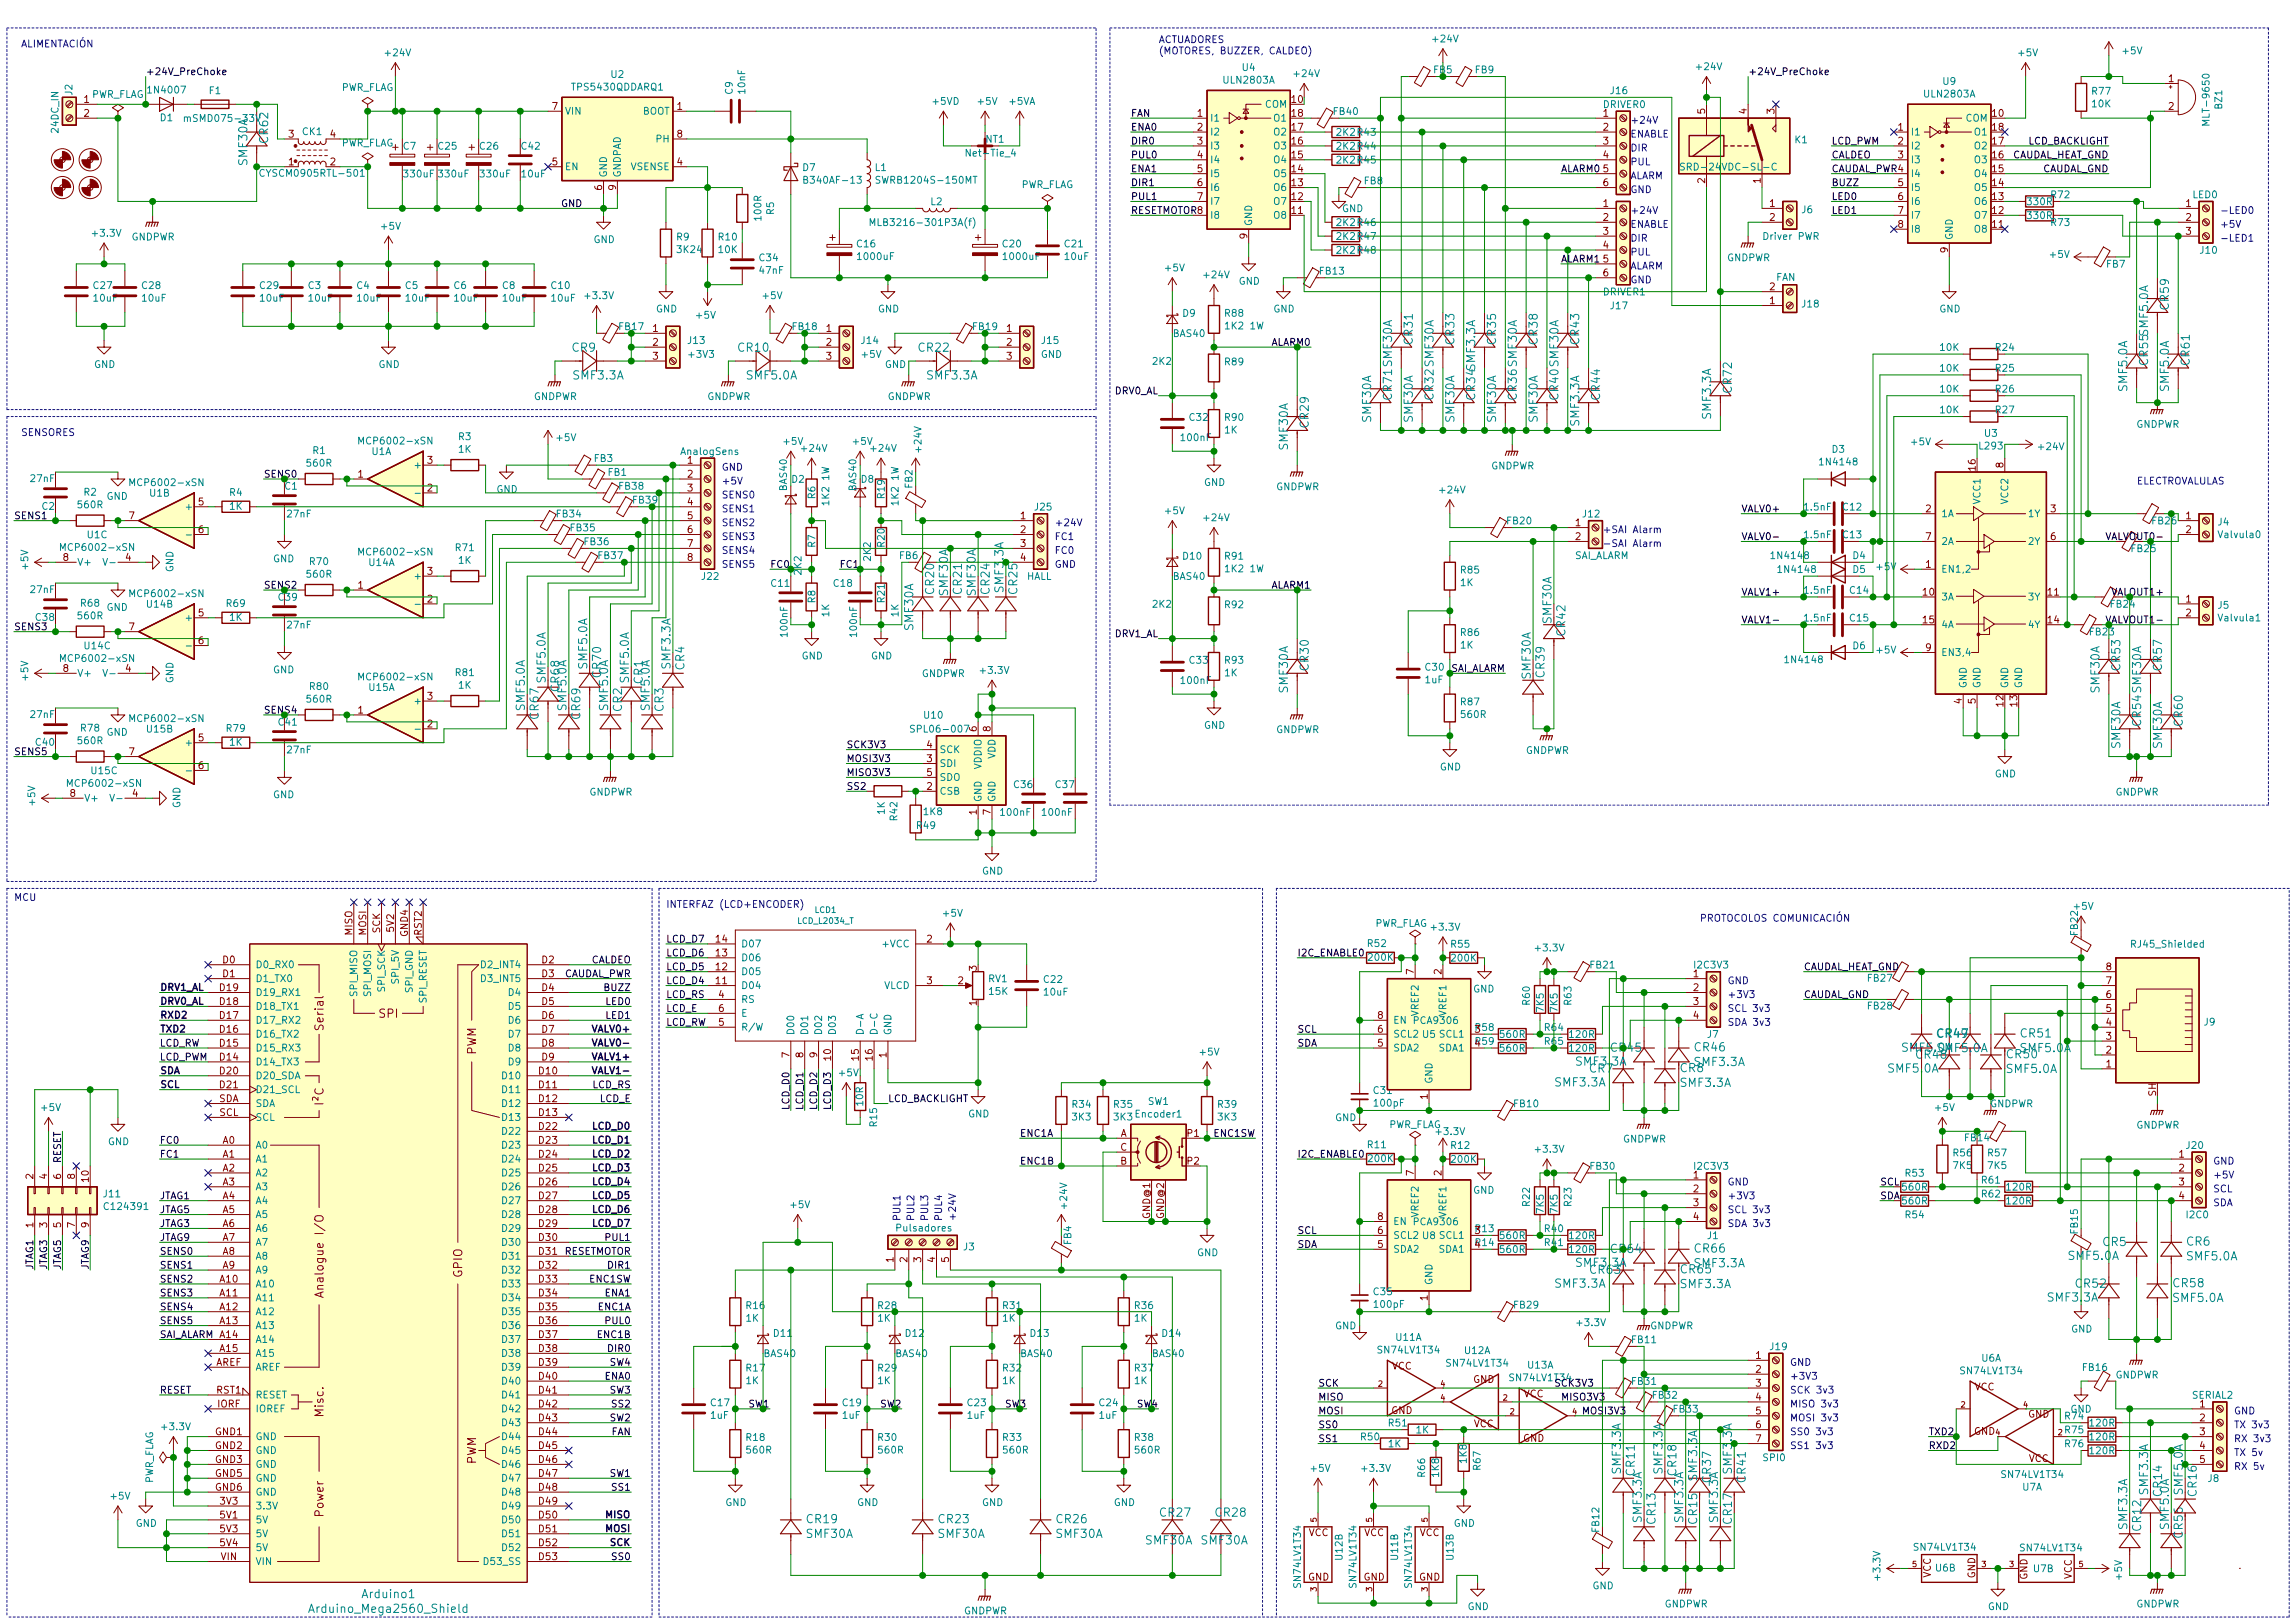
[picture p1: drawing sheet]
<svg xmlns="http://www.w3.org/2000/svg" width="420mm" height="297mm" viewBox="0 0 420 297" stroke-linecap="round" stroke-linejoin="round" font-family="sans-serif">
<defs><g id="words">
<g font-size="2.1" fill="#008484">
<text x="49.1" y="26.1" transform="rotate(-90 49.1 26.1)">CR62</text>
<text x="45.3" y="30.2" transform="rotate(-90 45.3 30.2)">SMF30A</text>
<text x="397.1" y="56.6" transform="rotate(-90 397.1 56.6)">CR59</text>
<text x="104.8" y="64.4">CR9</text>
<text x="135.2" y="64.4">CR10</text>
<text x="168.2" y="64.4">CR22</text>
<text x="258.6" y="63" transform="rotate(-90 258.6 63)">CR31</text>
<text x="266.3" y="63" transform="rotate(-90 266.3 63)">CR33</text>
<text x="273.9" y="63" transform="rotate(-90 273.9 63)">CR35</text>
<text x="281.5" y="63" transform="rotate(-90 281.5 63)">CR38</text>
<text x="289.1" y="63" transform="rotate(-90 289.1 63)">CR43</text>
<text x="105" y="69.5">SMF3.3A</text>
<text x="136.8" y="69.5">SMF5.0A</text>
<text x="169.8" y="69.5">SMF3.3A</text>
<text x="317.1" y="71.8" transform="rotate(-90 317.1 71.8)">CR72</text>
<text x="389.5" y="71.5" transform="rotate(-90 389.5 71.5)">SMF5.0A</text>
<text x="393.3" y="66.8" transform="rotate(-90 393.3 66.8)">CR55SMF5.0A</text>
<text x="397.1" y="71.5" transform="rotate(-90 397.1 71.5)">SMF5.0A</text>
<text x="400.9" y="66.8" transform="rotate(-90 400.9 66.8)">CR61</text>
<text x="251" y="77.2" transform="rotate(-90 251 77.2)">SMF30A</text>
<text x="254.8" y="73.1" transform="rotate(-90 254.8 73.1)">CR71 SMF30A</text>
<text x="258.6" y="77.2" transform="rotate(-90 258.6 77.2)">SMF30A</text>
<text x="262.5" y="73.1" transform="rotate(-90 262.5 73.1)">CR32 SMF30A</text>
<text x="266.3" y="77.2" transform="rotate(-90 266.3 77.2)">SMF30A</text>
<text x="270.1" y="73.1" transform="rotate(-90 270.1 73.1)">CR34SMF3.3A</text>
<text x="273.9" y="77.2" transform="rotate(-90 273.9 77.2)">SMF30A</text>
<text x="277.7" y="73.1" transform="rotate(-90 277.7 73.1)">CR36 SMF30A</text>
<text x="281.5" y="77.2" transform="rotate(-90 281.5 77.2)">SMF30A</text>
<text x="285.3" y="73.1" transform="rotate(-90 285.3 73.1)">CR40 SMF30A</text>
<text x="289.1" y="77.9" transform="rotate(-90 289.1 77.9)">SMF3.3A</text>
<text x="292.9" y="73.1" transform="rotate(-90 292.9 73.1)">CR44</text>
<text x="313.3" y="76.6" transform="rotate(-90 313.3 76.6)">SMF3.3A</text>
<text x="235.8" y="82.3" transform="rotate(-90 235.8 82.3)">SMF30A</text>
<text x="239.6" y="78.2" transform="rotate(-90 239.6 78.2)">CR29</text>
<text x="171" y="108.7" transform="rotate(-90 171 108.7)">CR20</text>
<text x="173.6" y="109" transform="rotate(-90 173.6 109)">SMF30A</text>
<text x="176.1" y="108.7" transform="rotate(-90 176.1 108.7)">CR21</text>
<text x="178.6" y="109" transform="rotate(-90 178.6 109)">SMF30A</text>
<text x="181.2" y="108.7" transform="rotate(-90 181.2 108.7)">CR24</text>
<text x="183.7" y="108.3" transform="rotate(-90 183.7 108.3)">SMF3.3A</text>
<text x="167.2" y="115.3" transform="rotate(-90 167.2 115.3)">SMF30A</text>
<text x="284" y="114.1" transform="rotate(-90 284 114.1)">SMF30A</text>
<text x="286.6" y="116.3" transform="rotate(-90 286.6 116.3)">CR42</text>
<text x="99.9" y="124.9" transform="rotate(-90 99.9 124.9)">SMF5.0A</text>
<text x="107.5" y="122.3" transform="rotate(-90 107.5 122.3)">SMF5.0A</text>
<text x="110.1" y="123.9" transform="rotate(-90 110.1 123.9)">CR70</text>
<text x="115.1" y="124.9" transform="rotate(-90 115.1 124.9)">SMF5.0A</text>
<text x="117.7" y="125.1" transform="rotate(-90 117.7 125.1)">CR1</text>
<text x="122.8" y="122.3" transform="rotate(-90 122.8 122.3)">SMF3.3A</text>
<text x="125.3" y="122.6" transform="rotate(-90 125.3 122.6)">CR4</text>
<text x="239.6" y="122.6" transform="rotate(-90 239.6 122.6)">CR30</text>
<text x="280.2" y="124.2" transform="rotate(-90 280.2 124.2)">SMF30A</text>
<text x="282.8" y="123.9" transform="rotate(-90 282.8 123.9)">CR39</text>
<text x="388.2" y="122.6" transform="rotate(-90 388.2 122.6)">CR53</text>
<text x="395.8" y="122.6" transform="rotate(-90 395.8 122.6)">CR57</text>
<text x="96.1" y="129.9" transform="rotate(-90 96.1 129.9)">SMF5.0A</text>
<text x="98.6" y="131.5" transform="rotate(-90 98.6 131.5)">CR67</text>
<text x="102.4" y="126.5" transform="rotate(-90 102.4 126.5)">CR68</text>
<text x="103.7" y="129.9" transform="rotate(-90 103.7 129.9)">SMF5.0A</text>
<text x="106.2" y="131.5" transform="rotate(-90 106.2 131.5)">CR69</text>
<text x="111.3" y="129.9" transform="rotate(-90 111.3 129.9)">SMF5.0A</text>
<text x="113.9" y="130.2" transform="rotate(-90 113.9 130.2)">CR2</text>
<text x="118.9" y="129.9" transform="rotate(-90 118.9 129.9)">SMF5.0A</text>
<text x="121.5" y="130.2" transform="rotate(-90 121.5 130.2)">CR3</text>
<text x="235.8" y="126.8" transform="rotate(-90 235.8 126.8)">SMF30A</text>
<text x="384.4" y="126.8" transform="rotate(-90 384.4 126.8)">SMF30A</text>
<text x="388.2" y="136.9" transform="rotate(-90 388.2 136.9)">SMF30A</text>
<text x="392" y="132.8" transform="rotate(-90 392 132.8)">CR54 SMF30A</text>
<text x="395.8" y="136.9" transform="rotate(-90 395.8 136.9)">SMF30A</text>
<text x="399.6" y="132.8" transform="rotate(-90 399.6 132.8)">CR60</text>
<text x="354.7" y="190">CR49</text>
<text x="370" y="189.9">CR51</text>
<text x="288.6" y="195">SMF3.3A</text>
<text x="291" y="196.3">CR7</text>
<text x="310.3" y="195.1">SMF3.3A</text>
<text x="310.3" y="192.4">CR46</text>
<text x="345.7" y="196.3">SMF5.0A</text>
<text x="348.3" y="192.5">SMF5.0A</text>
<text x="354.7" y="192.6">SMF5.0A</text>
<text x="367.4" y="196.4">SMF5.0A</text>
<text x="367.5" y="193.7">CR50</text>
<text x="370" y="192.6">SMF5.0A</text>
<text x="284.8" y="198.8">SMF3.3A</text>
<text x="307.7" y="198.9">SMF3.3A</text>
<text x="400.4" y="228">CR6</text>
<text x="288.6" y="231.9">SMF3.3A</text>
<text x="291.2" y="233.1">CR63</text>
<text x="310.3" y="231.9">SMF3.3A</text>
<text x="310.3" y="229.2">CR66</text>
<text x="378.8" y="230.6">SMF5.0A</text>
<text x="385" y="228.1">CR5</text>
<text x="400.5" y="230.7">SMF5.0A</text>
<text x="284.8" y="235.7">SMF3.3A</text>
<text x="307.7" y="235.7">SMF3.3A</text>
<text x="375" y="238.2">SMF3.3A</text>
<text x="380.1" y="235.7">CR52</text>
<text x="397.9" y="238.3">SMF5.0A</text>
<text x="397.9" y="235.6">CR58</text>
<text x="296.7" y="269.6" transform="rotate(-90 296.7 269.6)">SMF3.3A</text>
<text x="299.3" y="270" transform="rotate(-90 299.3 270)">CR11</text>
<text x="304.4" y="269.6" transform="rotate(-90 304.4 269.6)">SMF3.3A</text>
<text x="306.9" y="270" transform="rotate(-90 306.9 270)">CR18</text>
<text x="310.7" y="270.9" transform="rotate(-90 310.7 270.9)">SMF3.3A</text>
<text x="313.3" y="271.2" transform="rotate(-90 313.3 271.2)">CR37</text>
<text x="319.6" y="271.2" transform="rotate(-90 319.6 271.2)">CR41</text>
<text x="393.3" y="273.4" transform="rotate(-90 393.3 273.4)">SMF3.3A</text>
<text x="395.8" y="273.8" transform="rotate(-90 395.8 273.8)">CR14</text>
<text x="399.6" y="273.4" transform="rotate(-90 399.6 273.4)">SMF5.0A</text>
<text x="147.7" y="281.5">SMF30A</text>
<text x="147.8" y="278.8">CR19</text>
<text x="171.8" y="281.5">SMF30A</text>
<text x="171.9" y="278.8">CR23</text>
<text x="193.4" y="281.5">SMF30A</text>
<text x="193.5" y="278.8">CR26</text>
<text x="212.4" y="277.6">CR27</text>
<text x="222.6" y="277.6">CR28</text>
<text x="300.6" y="278.5" transform="rotate(-90 300.6 278.5)">SMF3.3A</text>
<text x="303.1" y="278.9" transform="rotate(-90 303.1 278.9)">CR13</text>
<text x="308.2" y="278.5" transform="rotate(-90 308.2 278.5)">SMF3.3A</text>
<text x="314.5" y="278.5" transform="rotate(-90 314.5 278.5)">SMF3.3A</text>
<text x="389.5" y="279.8" transform="rotate(-90 389.5 279.8)">SMF3.3A</text>
<text x="392" y="280.1" transform="rotate(-90 392 280.1)">CR12</text>
<text x="397.1" y="279.8" transform="rotate(-90 397.1 279.8)">SMF5.0A</text>
<text x="209.8" y="282.7">SMF30A</text>
<text x="219.9" y="282.7">SMF30A</text>
<text x="66.5" y="292.5">Arduino1</text>
<text x="57.6" y="295.2">Arduino_Mega2560_Shield</text>
</g>
<g font-size="2.1" fill="#008400">
<text x="186.3" y="108.7" transform="rotate(-90 186.3 108.7)">CR25</text>
<text x="295" y="192.5">CR45</text>
<text x="295" y="229.3">CR64</text>
<text x="317.1" y="269.6" transform="rotate(-90 317.1 269.6)">SMF3.3A</text>
<text x="402.2" y="273.8" transform="rotate(-90 402.2 273.8)">CR16</text>
</g>
<g font-size="2.1" fill="#840000">
<text x="59.2" y="188.4" transform="rotate(-90 59.2 188.4)">Serial</text>
<text x="69.4" y="186.3">SPI</text>
<text x="87.2" y="193.1" transform="rotate(-90 87.2 193.1)">PWM</text>
<text x="307.6" y="196.2">CR8</text>
<text x="350.9" y="193.8">CR48</text>
<text x="59.2" y="202.1" transform="rotate(-90 59.2 202.1)">I²C</text>
<text x="84.6" y="233.8" transform="rotate(-90 84.6 233.8)">GPIO</text>
<text x="307.8" y="233.1">CR65</text>
<text x="59.2" y="236.4" transform="rotate(-90 59.2 236.4)">Analogue I/O</text>
<text x="59.2" y="259.2" transform="rotate(-90 59.2 259.2)">Misc.</text>
<text x="87.2" y="268.1" transform="rotate(-90 87.2 268.1)">PWM</text>
<text x="59.2" y="277.5" transform="rotate(-90 59.2 277.5)">Power</text>
<text x="310.7" y="278.9" transform="rotate(-90 310.7 278.9)">CR15</text>
<text x="317.1" y="278.9" transform="rotate(-90 317.1 278.9)">CR17</text>
<text x="399.6" y="281.4" transform="rotate(-90 399.6 281.4)">CR56</text>
</g>
<g font-size="1.8" fill="#0000c2">
<text x="3.8" y="8.7">ALIMENTACIÓN</text>
<text x="212.1" y="7.9">ACTUADORES</text>
<text x="212.1" y="9.9">(MOTORES, BUZZER, CALDEO)</text>
<text x="298.4" y="22.6">+24V</text>
<text x="298.4" y="27.7">DIR</text>
<text x="298.4" y="25.2">ENABLE</text>
<text x="298.4" y="30.3">PUL</text>
<text x="298.4" y="35.3">GND</text>
<text x="298.4" y="32.8">ALARM</text>
<text x="298.4" y="41.7">ENABLE</text>
<text x="298.4" y="39.2">+24V</text>
<text x="406.4" y="41.7">+5V</text>
<text x="406.4" y="39.2">-LED0</text>
<text x="298.4" y="46.8">PUL</text>
<text x="298.4" y="44.2">DIR</text>
<text x="406.4" y="44.2">-LED1</text>
<text x="298.4" y="49.3">ALARM</text>
<text x="298.4" y="51.9">GND</text>
<text x="3.8" y="79.8">SENSORES</text>
<text x="132.1" y="86.1">GND</text>
<text x="132.1" y="88.7">+5V</text>
<text x="391.2" y="88.7">ELECTROVALULAS</text>
<text x="132.1" y="93.8">SENS1</text>
<text x="132.1" y="91.2">SENS0</text>
<text x="132.1" y="101.4">SENS4</text>
<text x="132.1" y="96.3">SENS2</text>
<text x="132.1" y="98.8">SENS3</text>
<text x="193" y="96.3">+24V</text>
<text x="193" y="101.4">FC0</text>
<text x="193" y="98.8">FC1</text>
<text x="293.4" y="100.1">-SAI Alarm</text>
<text x="293.4" y="97.6">+SAI Alarm</text>
<text x="132.1" y="103.9">SENS5</text>
<text x="193" y="103.9">GND</text>
<text x="2.5" y="164.9">MCU</text>
<text x="121.9" y="166.2">INTERFAZ (LCD+ENCODER)</text>
<text x="311.1" y="168.7">PROTOCOLOS COMUNICACIÓN</text>
<text x="316.2" y="182.7">+3V3</text>
<text x="316.2" y="180.1">GND</text>
<text x="316.2" y="185.2">SCL 3v3</text>
<text x="316.2" y="187.7">SDA 3v3</text>
<text x="405.1" y="215.7">+5V</text>
<text x="405.1" y="213.1">GND</text>
<text x="316.2" y="219.5">+3V3</text>
<text x="316.2" y="217">GND</text>
<text x="405.1" y="220.8">SDA</text>
<text x="405.1" y="218.2">SCL</text>
<text x="164.8" y="223.6" transform="rotate(-90 164.8 223.6)">PUL1</text>
<text x="167.4" y="223.6" transform="rotate(-90 167.4 223.6)">PUL2</text>
<text x="169.9" y="223.6" transform="rotate(-90 169.9 223.6)">PUL3</text>
<text x="172.5" y="223.6" transform="rotate(-90 172.5 223.6)">PUL4</text>
<text x="175" y="223.6" transform="rotate(-90 175 223.6)">+24V</text>
<text x="316.2" y="224.6">SDA 3v3</text>
<text x="316.2" y="222">SCL 3v3</text>
<text x="327.7" y="250">GND</text>
<text x="327.7" y="252.5">+3V3</text>
<text x="327.7" y="257.6">MISO 3v3</text>
<text x="327.7" y="255.1">SCK 3v3</text>
<text x="327.7" y="262.7">SS0 3v3</text>
<text x="327.7" y="260.1">MOSI 3v3</text>
<text x="408.9" y="261.4">TX 3v3</text>
<text x="408.9" y="258.9">GND</text>
<text x="408.9" y="263.9">RX 3v3</text>
<text x="327.7" y="265.2">SS1 3v3</text>
<text x="408.9" y="269">RX 5v</text>
<text x="408.9" y="266.5">TX 5v</text>
</g>
<g font-size="1.8" fill="#008484">
<text x="70.7" y="10.3">+24V</text>
<text x="262.5" y="7.8">+24V</text>
<text x="369.6" y="10.3">+5V</text>
<text x="388.7" y="9.9">+5V</text>
<text x="13.3" y="17.4" transform="rotate(-90 13.3 17.4)">J2</text>
<text x="16.6" y="17.9">PWR_FLAG</text>
<text x="27.4" y="17.1">1N4007</text>
<text x="38.4" y="17.2">F1</text>
<text x="62.4" y="16.6">PWR_FLAG</text>
<text x="104.9" y="16.6">TPS5430QDDARQ1</text>
<text x="111.9" y="14.3">U2</text>
<text x="134.1" y="17.2" transform="rotate(-90 134.1 17.2)">C9</text>
<text x="136.4" y="17.1" transform="rotate(-90 136.4 17.1)">10nF</text>
<text x="224.2" y="15.3">ULN2803A</text>
<text x="227.5" y="13">U4</text>
<text x="237.1" y="14.1">+24V</text>
<text x="270.1" y="13.4">FB9</text>
<text x="294.9" y="17.2">J16</text>
<text x="310.7" y="12.8">+24V</text>
<text x="352.5" y="17.8">ULN2803A</text>
<text x="355.8" y="15.5">U9</text>
<text x="383.1" y="17.3">R77</text>
<text x="29.4" y="22.2">D1</text>
<text x="34.5" y="22.3">mSMD075-33V</text>
<text x="103.4" y="21">VIN</text>
<text x="117.6" y="21">BOOT</text>
<text x="170.9" y="19.2">+5VD</text>
<text x="179.1" y="19.2">+5V</text>
<text x="184.8" y="19.2">+5VA</text>
<text x="221.5" y="22.3">I1</text>
<text x="231.6" y="19.7">COM</text>
<text x="233.3" y="22.3">O1</text>
<text x="244.2" y="21">FB40</text>
<text x="293.5" y="19.8">DRIVER0</text>
<text x="359.9" y="22.3">COM</text>
<text x="383.1" y="19.6">10K</text>
<text x="404.5" y="22.3" transform="rotate(-90 404.5 22.3)">MLT-9650</text>
<text x="406.8" y="19.9" transform="rotate(-90 406.8 19.9)">BZ1</text>
<text x="10.7" y="24.2" transform="rotate(-90 10.7 24.2)">24DC_IN</text>
<text x="55.4" y="24.7">CK1</text>
<text x="73.9" y="27.4">C7</text>
<text x="80.3" y="27.4">C25</text>
<text x="87.9" y="27.4">C26</text>
<text x="95.5" y="27.4">C42</text>
<text x="120.2" y="26.1">PH</text>
<text x="177.4" y="28.7">Net-Tie_4</text>
<text x="180.5" y="26.1">NT1</text>
<text x="221.5" y="24.8">I2</text>
<text x="221.5" y="27.3">I3</text>
<text x="221.5" y="29.9">I4</text>
<text x="233.3" y="29.9">O4</text>
<text x="233.3" y="27.3">O3</text>
<text x="233.3" y="24.8">O2</text>
<text x="244.8" y="27.4">2K2 R44</text>
<text x="244.8" y="29.9">2K2 R45</text>
<text x="244.8" y="24.9">2K2 R43</text>
<text x="328.6" y="26.2">K1</text>
<text x="349.8" y="24.8">I1</text>
<text x="349.8" y="27.3">I2</text>
<text x="349.8" y="29.9">I3</text>
<text x="361.6" y="29.9">O3</text>
<text x="361.6" y="27.3">O2</text>
<text x="361.6" y="24.8">O1</text>
<text x="48.5" y="32.3">CYSCM0905RTL-501</text>
<text x="74.1" y="32.5">330uF</text>
<text x="80.5" y="32.5">330uF</text>
<text x="88.1" y="32.5">330uF</text>
<text x="95.6" y="32.5">10uF</text>
<text x="103.4" y="31.2">EN</text>
<text x="111.1" y="32.5" transform="rotate(-90 111.1 32.5)">GND</text>
<text x="113.7" y="32.5" transform="rotate(-90 113.7 32.5)">GNDPAD</text>
<text x="115.5" y="31.2">VSENSE</text>
<text x="147" y="31.3">D7</text>
<text x="147.8" y="33.6">B340AF-13</text>
<text x="160.2" y="31.3">L1</text>
<text x="161.3" y="33.6">SWRB1204S-150MT</text>
<text x="186.8" y="34.4">PWR_FLAG</text>
<text x="221.5" y="32.4">I5</text>
<text x="221.5" y="35">I6</text>
<text x="233.3" y="35">O6</text>
<text x="233.3" y="32.4">O5</text>
<text x="249.8" y="33.7">FB8</text>
<text x="309.1" y="31.2">SRD-24VDC-SL-C</text>
<text x="349.8" y="32.4">I4</text>
<text x="349.8" y="35">I5</text>
<text x="361.6" y="35">O5</text>
<text x="361.6" y="32.4">O4</text>
<text x="139.4" y="40.2" transform="rotate(-90 139.4 40.2)">100R</text>
<text x="141.7" y="39.3" transform="rotate(-90 141.7 39.3)">R5</text>
<text x="160.7" y="41.4">MLB3216-301P3A(f)</text>
<text x="170.4" y="37.6">L2</text>
<text x="221.5" y="37.5">I7</text>
<text x="221.5" y="40">I8</text>
<text x="229.2" y="41.4" transform="rotate(-90 229.2 41.4)">GND</text>
<text x="233.3" y="40">O8</text>
<text x="233.3" y="37.5">O7</text>
<text x="244.8" y="41.4">2K2 R46</text>
<text x="245.7" y="38.8">GND</text>
<text x="329.9" y="39">J6</text>
<text x="349.8" y="37.5">I6</text>
<text x="349.8" y="40">I7</text>
<text x="361.6" y="40">O7</text>
<text x="361.6" y="37.5">O6</text>
<text x="371.3" y="37.6">330R</text>
<text x="371.3" y="40.1">330R</text>
<text x="375.6" y="36.3">R72</text>
<text x="375.6" y="41.4">R73</text>
<text x="401.4" y="36.3">LED0</text>
<text x="17.1" y="43.3">+3.3V</text>
<text x="24" y="44">GNDPWR</text>
<text x="69.9" y="42">+5V</text>
<text x="108.7" y="44.5">GND</text>
<text x="123.9" y="44">R9</text>
<text x="124.1" y="46.3">3K24</text>
<text x="131.6" y="44">R10</text>
<text x="131.6" y="46.3">10K</text>
<text x="139.1" y="47.8">C34</text>
<text x="156.9" y="45.3">C16</text>
<text x="157.2" y="47.6">1000uF</text>
<text x="183.6" y="45.3">C20</text>
<text x="183.9" y="47.6">1000uF</text>
<text x="195" y="45.3">C21</text>
<text x="195" y="47.6">10uF</text>
<text x="244.8" y="46.4">2K2 R48</text>
<text x="244.8" y="43.9">2K2 R47</text>
<text x="316.1" y="47.8">GNDPWR</text>
<text x="323" y="43.9">Driver PWR</text>
<text x="349.8" y="42.6">I8</text>
<text x="357.5" y="44" transform="rotate(-90 357.5 44)">GND</text>
<text x="361.6" y="42.6">O8</text>
<text x="375.4" y="47.2">+5V</text>
<text x="402.9" y="46.4">J10</text>
<text x="17.2" y="52.9">C27</text>
<text x="26.1" y="52.9">C28</text>
<text x="47.7" y="52.9">C29</text>
<text x="56.5" y="52.9">C3</text>
<text x="65.4" y="52.9">C4</text>
<text x="74.2" y="52.9">C5</text>
<text x="83.1" y="52.9">C6</text>
<text x="92" y="52.9">C8</text>
<text x="101" y="52.9">C10</text>
<text x="139.1" y="50.1">47nF</text>
<text x="213.4" y="49.7">+5V</text>
<text x="220.5" y="50.9">+24V</text>
<text x="226.8" y="52.1">GND</text>
<text x="241.7" y="50.3">FB13</text>
<text x="325.1" y="51.4">FAN</text>
<text x="385.7" y="49">FB7</text>
<text x="17.2" y="55.2">10uF</text>
<text x="26.1" y="55.2">10uF</text>
<text x="47.7" y="55.2">10uF</text>
<text x="56.6" y="55.2">10uF</text>
<text x="65.5" y="55.2">10uF</text>
<text x="74.4" y="55.2">10uF</text>
<text x="83.3" y="55.2">10uF</text>
<text x="92.2" y="55.2">10uF</text>
<text x="101" y="55.2">10uF</text>
<text x="107.3" y="54.7">+3.3V</text>
<text x="120.1" y="57.2">GND</text>
<text x="127.6" y="58.3">+5V</text>
<text x="139.8" y="54.7">+5V</text>
<text x="160.7" y="57.2">GND</text>
<text x="216.6" y="58">D9</text>
<text x="224.3" y="58">R88</text>
<text x="233.1" y="57.2">GND</text>
<text x="293.5" y="54.1">DRIVER1</text>
<text x="294.9" y="56.6">J17</text>
<text x="330" y="56.3">J18</text>
<text x="355" y="57.2">GND</text>
<text x="126" y="63">J13</text>
<text x="126.3" y="65.5">+3V3</text>
<text x="157.8" y="63">J14</text>
<text x="157.9" y="65.5">+5V</text>
<text x="190.6" y="65.5">GND</text>
<text x="190.8" y="63">J15</text>
<text x="214.9" y="61.7">BAS40</text>
<text x="224.6" y="60.3">1K2 1W</text>
<text x="355.2" y="64.2">10K</text>
<text x="365.4" y="64.2">R24</text>
<text x="17.2" y="67.3">GND</text>
<text x="69.3" y="67.3">GND</text>
<text x="162" y="67.3">GND</text>
<text x="211.1" y="66.8">2K2</text>
<text x="224.3" y="66.9">R89</text>
<text x="355.2" y="71.8">10K</text>
<text x="355.2" y="68">10K</text>
<text x="365.4" y="71.8">R26</text>
<text x="365.4" y="68">R25</text>
<text x="97.7" y="73.2">GNDPWR</text>
<text x="129.4" y="73.2">GNDPWR</text>
<text x="162.5" y="73.2">GNDPWR</text>
<text x="217.8" y="77">C32</text>
<text x="224.3" y="77">R90</text>
<text x="355.2" y="75.7">10K</text>
<text x="365.4" y="75.7">R27</text>
<text x="57.3" y="83.1">R1</text>
<text x="66.4" y="81.3">MCP6002-xSN</text>
<text x="68.1" y="83.3">U1A</text>
<text x="84" y="80.6">R3</text>
<text x="84" y="82.9">1K</text>
<text x="102" y="80.7">+5V</text>
<text x="124.8" y="83.3">AnalogSens</text>
<text x="143.6" y="81.4">+5V</text>
<text x="146.9" y="82.7">+24V</text>
<text x="156.3" y="81.4">+5V</text>
<text x="159.6" y="82.7">+24V</text>
<text x="168.7" y="82.6" transform="rotate(-90 168.7 82.6)">+24V</text>
<text x="216.4" y="80.7">100nF</text>
<text x="224.2" y="79.3">1K</text>
<text x="335.4" y="82.9">D3</text>
<text x="350" y="81.5">+5V</text>
<text x="362.5" y="82.3">L293</text>
<text x="363.4" y="79.9">U3</text>
<text x="373.4" y="82.4">+24V</text>
<text x="391.1" y="78.3">GNDPWR</text>
<text x="5.7" y="88.2">27nF</text>
<text x="24.5" y="89">MCP6002-xSN</text>
<text x="52.2" y="89.6">C1</text>
<text x="56.3" y="85.4">560R</text>
<text x="76.3" y="85.8">+</text>
<text x="108.8" y="84.5">FB3</text>
<text x="111.4" y="87.1">FB1</text>
<text x="113.4" y="89.6">FB38</text>
<text x="144.1" y="89.8" transform="rotate(-90 144.1 89.8)">BAS40</text>
<text x="145" y="88.4">D2</text>
<text x="156.8" y="89.8" transform="rotate(-90 156.8 89.8)">BAS40</text>
<text x="157.7" y="88.4">D8</text>
<text x="220.4" y="88.9">GND</text>
<text x="233.6" y="89.7">GNDPWR</text>
<text x="272.9" y="85.9">GNDPWR</text>
<text x="333.5" y="85.2">1N4148</text>
<text x="7.7" y="93.3">C2</text>
<text x="14.4" y="93">560R</text>
<text x="15.4" y="90.7">R2</text>
<text x="19.5" y="91.5">GND</text>
<text x="27.5" y="90.9">U1B</text>
<text x="34.4" y="93.4">+</text>
<text x="42.1" y="90.8">R4</text>
<text x="42.1" y="93.3">1K</text>
<text x="52.7" y="94.7">27nF</text>
<text x="90.9" y="90.2">GND</text>
<text x="102" y="94.7">FB34</text>
<text x="149.3" y="91.3" transform="rotate(-90 149.3 91.3)">R6</text>
<text x="151.8" y="92.2" transform="rotate(-90 151.8 92.2)">1K2 1W</text>
<text x="162" y="91.2" transform="rotate(-90 162 91.2)">R19</text>
<text x="164.5" y="92.2" transform="rotate(-90 164.5 92.2)">1K2 1W</text>
<text x="189.5" y="93.4">J25</text>
<text x="213.4" y="94.1">+5V</text>
<text x="220.5" y="95.4">+24V</text>
<text x="263.7" y="90.3">+24V</text>
<text x="276" y="96">FB20</text>
<text x="289.8" y="94.7">J12</text>
<text x="337.5" y="93.4">C12</text>
<text x="355.3" y="94.7">1A</text>
<text x="362.6" y="92.1" transform="rotate(-90 362.6 92.1)">VCC1</text>
<text x="367.7" y="92.1" transform="rotate(-90 367.7 92.1)">VCC2</text>
<text x="371.5" y="94.7">1Y</text>
<text x="394.1" y="96">FB26</text>
<text x="11.8" y="100.8">MCP6002-xSN</text>
<text x="16" y="98.5">U1C</text>
<text x="66.4" y="101.7">MCP6002-xSN</text>
<text x="83.5" y="100.9">R71</text>
<text x="104.5" y="97.2">FB35</text>
<text x="107.1" y="99.8">FB36</text>
<text x="149.3" y="100.2" transform="rotate(-90 149.3 100.2)">R7</text>
<text x="162" y="100.1" transform="rotate(-90 162 100.1)">R20</text>
<text x="337.5" y="98.5">C13</text>
<text x="355.3" y="99.7">2A</text>
<text x="371.5" y="99.7">2Y</text>
<text x="390.3" y="101.1">FB25</text>
<text x="406.1" y="96.2">J4</text>
<text x="406.4" y="98.5">Valvula0</text>
<text x="5.2" y="104.1" transform="rotate(-90 5.2 104.1)">+5V</text>
<text x="14.1" y="103.5">V+</text>
<text x="31.7" y="104.7" transform="rotate(-90 31.7 104.7)">GND</text>
<text x="50" y="102.9">GND</text>
<text x="56.3" y="105.7">560R</text>
<text x="56.8" y="103.4">R70</text>
<text x="67.6" y="103.6">U14A</text>
<text x="76.3" y="106.1">+</text>
<text x="84" y="103.2">1K</text>
<text x="109.6" y="102.3">FB37</text>
<text x="128.5" y="106.1">J22</text>
<text x="141.2" y="107.4">C11</text>
<text x="146.7" y="105.1" transform="rotate(-90 146.7 105.1)">2K2</text>
<text x="152.7" y="107.4">C18</text>
<text x="159.4" y="102.6" transform="rotate(-90 159.4 102.6)">2K2</text>
<text x="187.9" y="106.1">HALL</text>
<text x="214.9" y="106.1">BAS40</text>
<text x="216.6" y="102.4">D10</text>
<text x="224.3" y="102.4">R91</text>
<text x="224.6" y="104.7">1K2 1W</text>
<text x="267.4" y="107.3">1K</text>
<text x="267.5" y="105">R85</text>
<text x="288.1" y="102.3">SAI_ALARM</text>
<text x="324.6" y="102.3">1N4148</text>
<text x="325.8" y="104.9">1N4148</text>
<text x="339.2" y="104.9">D5</text>
<text x="339.2" y="102.3">D4</text>
<text x="343.7" y="104.4">+5V</text>
<text x="355.3" y="104.8">EN1,2</text>
<text x="5.7" y="108.5">27nF</text>
<text x="6.6" y="113.6">C38</text>
<text x="14.4" y="113.3">560R</text>
<text x="14.9" y="111">R68</text>
<text x="19.5" y="111.8">GND</text>
<text x="24.5" y="109.3">MCP6002-xSN</text>
<text x="26.9" y="111.2">U14B</text>
<text x="34.4" y="113.7">+</text>
<text x="41.5" y="111.1">R69</text>
<text x="42.1" y="113.6">1K</text>
<text x="51.1" y="109.9">C39</text>
<text x="149.3" y="110.3" transform="rotate(-90 149.3 110.3)">R8</text>
<text x="151.8" y="112.9" transform="rotate(-90 151.8 112.9)">1K</text>
<text x="162" y="110.2" transform="rotate(-90 162 110.2)">R21</text>
<text x="164.5" y="112.9" transform="rotate(-90 164.5 112.9)">1K</text>
<text x="211.1" y="111.2">2K2</text>
<text x="224.3" y="111.3">R92</text>
<text x="338.7" y="108.7">C14</text>
<text x="338.7" y="113.8">C15</text>
<text x="355.3" y="109.9">3A</text>
<text x="371.5" y="109.9">3Y</text>
<text x="386.5" y="111.2">FB24</text>
<text x="406.1" y="111.4">J5</text>
<text x="406.4" y="113.7">Valvula1</text>
<text x="15.5" y="118.8">U14C</text>
<text x="52.7" y="115">27nF</text>
<text x="267.4" y="118.7">1K</text>
<text x="267.5" y="116.4">R86</text>
<text x="339.2" y="118.8">D6</text>
<text x="343.7" y="119.6">+5V</text>
<text x="355.3" y="115">4A</text>
<text x="371.5" y="115">4Y</text>
<text x="382.7" y="116.3">FB23</text>
<text x="5.2" y="124.4" transform="rotate(-90 5.2 124.4)">+5V</text>
<text x="11.8" y="121.1">MCP6002-xSN</text>
<text x="14.1" y="123.9">V+</text>
<text x="31.7" y="125.1" transform="rotate(-90 31.7 125.1)">GND</text>
<text x="50" y="123.2">GND</text>
<text x="66.4" y="124.5">MCP6002-xSN</text>
<text x="83.5" y="123.7">R81</text>
<text x="146.8" y="120.7">GND</text>
<text x="159.5" y="120.7">GND</text>
<text x="168.7" y="123.9">GNDPWR</text>
<text x="179.7" y="123.3">+3.3V</text>
<text x="216.4" y="125.2">100nF</text>
<text x="217.8" y="121.5">C33</text>
<text x="224.2" y="123.8">1K</text>
<text x="224.3" y="121.5">R93</text>
<text x="261" y="125.1">1uF</text>
<text x="327.1" y="121.4">1N4148</text>
<text x="355.3" y="120.1">EN3,4</text>
<text x="5.7" y="131.4">27nF</text>
<text x="56.3" y="128.6">560R</text>
<text x="56.8" y="126.3">R80</text>
<text x="67.6" y="126.5">U15A</text>
<text x="76.3" y="128.9">+</text>
<text x="84" y="126">1K</text>
<text x="169.2" y="131.5">U10</text>
<text x="267.5" y="129.1">R87</text>
<text x="267.6" y="131.4">560R</text>
<text x="360" y="126" transform="rotate(-90 360 126)">GND</text>
<text x="362.6" y="126" transform="rotate(-90 362.6 126)">GND</text>
<text x="367.7" y="126" transform="rotate(-90 367.7 126)">GND</text>
<text x="370.2" y="126" transform="rotate(-90 370.2 126)">GND</text>
<text x="6.6" y="136.5">C40</text>
<text x="14.4" y="136.2">560R</text>
<text x="14.9" y="133.9">R78</text>
<text x="19.5" y="134.7">GND</text>
<text x="24.5" y="132.1">MCP6002-xSN</text>
<text x="26.9" y="134.1">U15B</text>
<text x="34.4" y="136.6">+</text>
<text x="41.5" y="133.9">R79</text>
<text x="42.1" y="136.5">1K</text>
<text x="51.1" y="132.8">C41</text>
<text x="52.7" y="137.9">27nF</text>
<text x="167.5" y="134.1">SPL06-007</text>
<text x="172" y="137.8">SCK</text>
<text x="220.4" y="133.4">GND</text>
<text x="233.6" y="134.2">GNDPWR</text>
<text x="279.3" y="138">GNDPWR</text>
<text x="16.8" y="141.7">U15C</text>
<text x="172" y="140.4">SDI</text>
<text x="172" y="142.9">SDO</text>
<text x="179.7" y="140.8" transform="rotate(-90 179.7 140.8)">VDDIO</text>
<text x="182.2" y="138.9" transform="rotate(-90 182.2 138.9)">VDD</text>
<text x="263.6" y="141">GND</text>
<text x="365.2" y="142.3">GND</text>
<text x="6.5" y="147.3" transform="rotate(-90 6.5 147.3)">+5V</text>
<text x="13.1" y="144">MCP6002-xSN</text>
<text x="15.4" y="146.7">V+</text>
<text x="33" y="147.9" transform="rotate(-90 33 147.9)">GND</text>
<text x="50" y="146.1">GND</text>
<text x="107.8" y="145.6">GNDPWR</text>
<text x="162" y="149" transform="rotate(-90 162 149)">1K</text>
<text x="169.2" y="149.2">1K8</text>
<text x="172" y="145.5">CSB</text>
<text x="179.7" y="146.8" transform="rotate(-90 179.7 146.8)">GND</text>
<text x="182.2" y="146.8" transform="rotate(-90 182.2 146.8)">GND</text>
<text x="183.3" y="149.3">100nF</text>
<text x="185.7" y="144.2">C36</text>
<text x="191" y="149.3">100nF</text>
<text x="193.3" y="144.2">C37</text>
<text x="387.2" y="145.6">GNDPWR</text>
<text x="164.3" y="150.1" transform="rotate(-90 164.3 150.1)">R42</text>
<text x="167.9" y="151.7">R49</text>
<text x="179.8" y="160.1">GND</text>
<text x="172.8" y="167.8">+5V</text>
<text x="379.8" y="166.5">+5V</text>
<text x="135.6" y="173.4">D07</text>
<text x="161.8" y="173.4">+VCC</text>
<text x="250.4" y="173.3">R52</text>
<text x="251.6" y="169.6">PWR_FLAG</text>
<text x="262.2" y="170.3">+3.3V</text>
<text x="265.7" y="173.4">R55</text>
<text x="390.6" y="173.4">RJ45_Shielded</text>
<text x="46.7" y="177.2">D0_RX0</text>
<text x="46.7" y="179.7">D1_TX0</text>
<text x="73" y="179.8" transform="rotate(-90 73 179.8)">SPI_5V</text>
<text x="88.4" y="177.2">D2_INT4</text>
<text x="88.4" y="179.7">D3_INT5</text>
<text x="135.6" y="178.5">D05</text>
<text x="135.6" y="175.9">D06</text>
<text x="181" y="179.8">RV1</text>
<text x="191.2" y="179.9">C22</text>
<text x="250.6" y="175.9">200K</text>
<text x="265.8" y="176">200K</text>
<text x="281.3" y="174.1">+3.3V</text>
<text x="291.2" y="177.3">FB21</text>
<text x="310.3" y="177.3">I2C3V3</text>
<text x="342" y="179.7">FB27</text>
<text x="46.7" y="184.8">D18_TX1</text>
<text x="46.7" y="182.3">D19_RX1</text>
<text x="65.4" y="182.1" transform="rotate(-90 65.4 182.1)">SPI_MISO</text>
<text x="67.9" y="182.1" transform="rotate(-90 67.9 182.1)">SPI_MOSI</text>
<text x="70.5" y="181.3" transform="rotate(-90 70.5 181.3)">SPI_SCK</text>
<text x="75.6" y="181.5" transform="rotate(-90 75.6 181.5)">SPI_GND</text>
<text x="78.1" y="183.5" transform="rotate(-90 78.1 183.5)">SPI_RESET</text>
<text x="93.2" y="182.3">D4</text>
<text x="93.2" y="184.8">D5</text>
<text x="135.6" y="181">D04</text>
<text x="135.6" y="183.6">RS</text>
<text x="161.8" y="181">VLCD</text>
<text x="181.1" y="182.1">15K</text>
<text x="191.2" y="182.2">10uF</text>
<text x="259.7" y="185.8" transform="rotate(-90 259.7 185.8)">VREF2</text>
<text x="264.8" y="185.8" transform="rotate(-90 264.8 185.8)">VREF1</text>
<text x="269.7" y="181.6">GND</text>
<text x="280.1" y="183.9" transform="rotate(-90 280.1 183.9)">R60</text>
<text x="282.6" y="185.2" transform="rotate(-90 282.6 185.2)">7K5</text>
<text x="285.2" y="185.2" transform="rotate(-90 285.2 185.2)">7K5</text>
<text x="287.7" y="183.9" transform="rotate(-90 287.7 183.9)">R63</text>
<text x="342" y="184.7">FB28</text>
<text x="46.7" y="189.9">D16_TX2</text>
<text x="46.7" y="187.4">D17_RX2</text>
<text x="93.2" y="187.4">D6</text>
<text x="93.2" y="189.9">D7</text>
<text x="135.6" y="188.6">R/W</text>
<text x="135.6" y="186.1">E</text>
<text x="145.4" y="189.5" transform="rotate(-90 145.4 189.5)">D00</text>
<text x="148" y="189.5" transform="rotate(-90 148 189.5)">D01</text>
<text x="150.5" y="189.5" transform="rotate(-90 150.5 189.5)">D02</text>
<text x="153" y="189.5" transform="rotate(-90 153 189.5)">D03</text>
<text x="158.1" y="189.5" transform="rotate(-90 158.1 189.5)">D-A</text>
<text x="160.7" y="189.5" transform="rotate(-90 160.7 189.5)">D-C</text>
<text x="163.2" y="189.5" transform="rotate(-90 163.2 189.5)">GND</text>
<text x="255" y="189.9">SCL2 U5 SCL1</text>
<text x="255" y="187.4">EN</text>
<text x="259" y="187.4">PCA9306</text>
<text x="274.8" y="190">560R</text>
<text x="282.9" y="188.7">R64</text>
<text x="287.5" y="190">120R</text>
<text x="312.6" y="190">J7</text>
<text x="403.6" y="187.7">J9</text>
<text x="46.7" y="195">D14_TX3</text>
<text x="46.7" y="192.4">D15_RX3</text>
<text x="46.7" y="197.5">D20_SDA</text>
<text x="92.3" y="197.5">D10</text>
<text x="93.2" y="192.4">D8</text>
<text x="93.2" y="195">D9</text>
<text x="219.8" y="193.2">+5V</text>
<text x="255" y="192.4">SDA2</text>
<text x="263.5" y="192.4">SDA1</text>
<text x="274.8" y="192.5">560R</text>
<text x="287.5" y="192.5">120R</text>
<text x="7.7" y="203.3">+5V</text>
<text x="46.7" y="200.1">D21_SCL</text>
<text x="46.7" y="202.6">SDA</text>
<text x="92.3" y="200.1">D11</text>
<text x="92.3" y="202.6">D12</text>
<text x="158" y="202.3" transform="rotate(-90 158 202.3)">10R</text>
<text x="196.4" y="202.8">R34</text>
<text x="204" y="202.8">R35</text>
<text x="210.2" y="202.2">SW1</text>
<text x="223" y="202.8">R39</text>
<text x="251.5" y="200.2">C31</text>
<text x="251.7" y="202.5">100pF</text>
<text x="262.3" y="198.4" transform="rotate(-90 262.3 198.4)">GND</text>
<text x="277.2" y="202.7">FB10</text>
<text x="354.4" y="203.3">+5V</text>
<text x="364.3" y="202.7">GNDPWR</text>
<text x="19.8" y="209.6">GND</text>
<text x="46.7" y="205.1">SCL</text>
<text x="92.3" y="205.1">D13</text>
<text x="92.3" y="207.7">D22</text>
<text x="160.6" y="206.1" transform="rotate(-90 160.6 206.1)">R15</text>
<text x="177.2" y="204.5">GND</text>
<text x="196.4" y="205.1">3K3</text>
<text x="204" y="205.1">3K3</text>
<text x="208.1" y="204.5">Encoder1</text>
<text x="223" y="205.1">3K3</text>
<text x="244.4" y="205.2">GND</text>
<text x="254.1" y="206.5">PWR_FLAG</text>
<text x="263.1" y="207.7">+3.3V</text>
<text x="297.1" y="209.1">GNDPWR</text>
<text x="391.1" y="206.6">GNDPWR</text>
<text x="46.7" y="210.2">A0</text>
<text x="46.7" y="212.8">A1</text>
<text x="46.7" y="215.3">A2</text>
<text x="92.3" y="210.2">D23</text>
<text x="92.3" y="212.8">D24</text>
<text x="92.3" y="215.3">D25</text>
<text x="250.4" y="210.1">R11</text>
<text x="250.6" y="212.7">200K</text>
<text x="265.7" y="210.3">R12</text>
<text x="265.8" y="212.8">200K</text>
<text x="281.3" y="211">+3.3V</text>
<text x="291.2" y="214.1">FB30</text>
<text x="310.3" y="214.1">I2C3V3</text>
<text x="348.9" y="215.4">R53</text>
<text x="357.7" y="211.6">R56</text>
<text x="357.7" y="214">7K5</text>
<text x="364" y="211.6">R57</text>
<text x="364" y="214">7K5</text>
<text x="400.3" y="210.3">J20</text>
<text x="19" y="219.1">J11</text>
<text x="19.5" y="221.4">C124391</text>
<text x="46.7" y="217.8">A3</text>
<text x="46.7" y="220.4">A4</text>
<text x="92.3" y="217.8">D26</text>
<text x="92.3" y="220.4">D27</text>
<text x="144.8" y="221.1">+5V</text>
<text x="195.4" y="221" transform="rotate(-90 195.4 221)">+24V</text>
<text x="269.7" y="218.5">GND</text>
<text x="280.1" y="220.7" transform="rotate(-90 280.1 220.7)">R22</text>
<text x="282.6" y="222" transform="rotate(-90 282.6 222)">7K5</text>
<text x="285.2" y="222" transform="rotate(-90 285.2 222)">7K5</text>
<text x="287.7" y="220.7" transform="rotate(-90 287.7 220.7)">R23</text>
<text x="348.4" y="217.9">560R</text>
<text x="348.4" y="220.4">560R</text>
<text x="362.9" y="219.2">R62</text>
<text x="362.9" y="216.6">R61</text>
<text x="367.5" y="220.4">120R</text>
<text x="367.5" y="217.9">120R</text>
<text x="46.7" y="222.9">A5</text>
<text x="46.7" y="225.5">A6</text>
<text x="92.3" y="222.9">D28</text>
<text x="92.3" y="225.5">D29</text>
<text x="164.4" y="225.4">Pulsadores</text>
<text x="255" y="226.7">SCL2 U8 SCL1</text>
<text x="255" y="224.2">EN</text>
<text x="259" y="224.2">PCA9306</text>
<text x="259.7" y="222.6" transform="rotate(-90 259.7 222.6)">VREF2</text>
<text x="264.8" y="222.6" transform="rotate(-90 264.8 222.6)">VREF1</text>
<text x="274.8" y="226.8">560R</text>
<text x="282.9" y="225.5">R40</text>
<text x="287.5" y="226.8">120R</text>
<text x="312.6" y="226.8">J1</text>
<text x="348.9" y="223">R54</text>
<text x="380.4" y="225.7" transform="rotate(-90 380.4 225.7)">FB15</text>
<text x="400.4" y="223">I2C0</text>
<text x="46.7" y="228">A7</text>
<text x="46.7" y="230.5">A8</text>
<text x="46.7" y="233.1">A9</text>
<text x="92.3" y="228">D30</text>
<text x="92.3" y="230.5">D31</text>
<text x="92.3" y="233.1">D32</text>
<text x="176.4" y="228.8">J3</text>
<text x="219.2" y="229.9">GND</text>
<text x="255" y="229.3">SDA2</text>
<text x="263.5" y="229.3">SDA1</text>
<text x="274.8" y="229.3">560R</text>
<text x="287.5" y="229.3">120R</text>
<text x="46.7" y="235.6">A10</text>
<text x="46.7" y="238.2">A11</text>
<text x="92.3" y="235.6">D33</text>
<text x="92.3" y="238.2">D34</text>
<text x="136.7" y="239.6">R16</text>
<text x="160.8" y="239.6">R28</text>
<text x="183.7" y="239.6">R31</text>
<text x="207.8" y="239.6">R36</text>
<text x="251.5" y="237">C35</text>
<text x="251.7" y="239.4">100pF</text>
<text x="262.3" y="235.2" transform="rotate(-90 262.3 235.2)">GND</text>
<text x="277.2" y="239.5">FB29</text>
<text x="46.7" y="240.7">A12</text>
<text x="46.7" y="243.2">A13</text>
<text x="46.7" y="245.8">A14</text>
<text x="92.3" y="240.7">D35</text>
<text x="92.3" y="243.2">D36</text>
<text x="92.3" y="245.8">D37</text>
<text x="136.6" y="241.9">1K</text>
<text x="141.7" y="244.7">D11</text>
<text x="160.7" y="241.9">1K</text>
<text x="165.8" y="244.7">D12</text>
<text x="183.6" y="241.9">1K</text>
<text x="188.7" y="244.7">D13</text>
<text x="207.7" y="241.9">1K</text>
<text x="212.8" y="244.7">D14</text>
<text x="244.4" y="243.3">GND</text>
<text x="255.6" y="245.4">U11A</text>
<text x="288.9" y="242.7">+3.3V</text>
<text x="302.1" y="243.3">GNDPWR</text>
<text x="379.2" y="243.9">GND</text>
<text x="46.7" y="248.3">A15</text>
<text x="46.7" y="250.9">AREF</text>
<text x="92.3" y="248.3">D38</text>
<text x="92.3" y="250.9">D39</text>
<text x="136.7" y="251">R17</text>
<text x="139.9" y="248.4">BAS40</text>
<text x="160.8" y="251">R29</text>
<text x="164.1" y="248.4">BAS40</text>
<text x="183.7" y="251">R32</text>
<text x="186.9" y="248.4">BAS40</text>
<text x="207.8" y="251">R37</text>
<text x="211" y="248.4">BAS40</text>
<text x="252.5" y="247.7">SN74LV1T34</text>
<text x="265.1" y="250.1">SN74LV1T34</text>
<text x="268.2" y="247.8">U12A</text>
<text x="279.7" y="250.5">U13A</text>
<text x="324.1" y="247.1">J19</text>
<text x="359.2" y="251.5">SN74LV1T34</text>
<text x="362.8" y="249.2">U6A</text>
<text x="381.4" y="250.9">FB16</text>
<text x="46.7" y="255.9">RESET</text>
<text x="92.3" y="253.4">D40</text>
<text x="92.3" y="255.9">D41</text>
<text x="130.2" y="257.4">C17</text>
<text x="136.6" y="253.3">1K</text>
<text x="154.3" y="257.4">C19</text>
<text x="160.7" y="253.3">1K</text>
<text x="177.2" y="257.4">C23</text>
<text x="183.6" y="253.3">1K</text>
<text x="201.3" y="257.4">C24</text>
<text x="207.7" y="253.3">1K</text>
<text x="276.6" y="252.8">SN74LV1T34</text>
<text x="298.8" y="253.5">FB31</text>
<text x="302.6" y="256">FB32</text>
<text x="387.2" y="252.3">GNDPWR</text>
<text x="401.3" y="256">SERIAL2</text>
<text x="29.8" y="261.8">+3.3V</text>
<text x="46.7" y="263.6">GND</text>
<text x="46.7" y="258.5">IOREF</text>
<text x="92.3" y="258.5">D42</text>
<text x="92.3" y="261">D43</text>
<text x="92.3" y="263.6">D44</text>
<text x="130.1" y="259.7">1uF</text>
<text x="136.7" y="263.7">R18</text>
<text x="154.3" y="259.7">1uF</text>
<text x="160.8" y="263.7">R30</text>
<text x="177.1" y="259.7">1uF</text>
<text x="183.7" y="263.7">R33</text>
<text x="201.3" y="259.7">1uF</text>
<text x="207.8" y="263.7">R38</text>
<text x="249.2" y="263.6">R50</text>
<text x="254.3" y="261.1">R51</text>
<text x="259.3" y="262.3">1K</text>
<text x="306.5" y="258.5">FB33</text>
<text x="378.1" y="259.8">R74</text>
<text x="379" y="258.5">GND</text>
<text x="382.7" y="261.1">120R</text>
<text x="382.7" y="263.6">120R</text>
<text x="46.7" y="266.1">GND</text>
<text x="46.7" y="268.6">GND</text>
<text x="92.3" y="266.1">D45</text>
<text x="92.3" y="268.6">D46</text>
<text x="136.8" y="266">560R</text>
<text x="160.9" y="266">560R</text>
<text x="183.8" y="266">560R</text>
<text x="207.9" y="266">560R</text>
<text x="240.1" y="269.4">+5V</text>
<text x="249.5" y="269.4">+3.3V</text>
<text x="254.2" y="264.9">1K</text>
<text x="268.5" y="267.7" transform="rotate(-90 268.5 267.7)">1K8</text>
<text x="271.1" y="269" transform="rotate(-90 271.1 269)">R67</text>
<text x="322.9" y="267.4">SPI0</text>
<text x="378.1" y="264.9">R76</text>
<text x="382.7" y="266.2">120R</text>
<text x="20.4" y="274.5">+5V</text>
<text x="28" y="271.7" transform="rotate(-90 28 271.7)">PWR_FLAG</text>
<text x="46.7" y="271.2">GND</text>
<text x="46.7" y="273.7">GND</text>
<text x="92.3" y="271.2">D47</text>
<text x="92.3" y="273.7">D48</text>
<text x="132.8" y="275.6">GND</text>
<text x="156.9" y="275.6">GND</text>
<text x="179.8" y="275.6">GND</text>
<text x="203.9" y="275.6">GND</text>
<text x="260.9" y="270.3" transform="rotate(-90 260.9 270.3)">R66</text>
<text x="263.4" y="270.3" transform="rotate(-90 263.4 270.3)">1K8</text>
<text x="366.7" y="270.5">SN74LV1T34</text>
<text x="370.3" y="272.8">U7A</text>
<text x="404.3" y="271.2">J8</text>
<text x="24.8" y="279.4">GND</text>
<text x="46.7" y="276.3">3.3V</text>
<text x="46.7" y="278.8">5V</text>
<text x="46.7" y="281.3">5V</text>
<text x="92.3" y="276.3">D49</text>
<text x="92.3" y="278.8">D50</text>
<text x="92.3" y="281.3">D51</text>
<text x="266.1" y="279.4">GND</text>
<text x="292.8" y="280.3" transform="rotate(-90 292.8 280.3)">FB12</text>
<text x="46.7" y="283.9">5V</text>
<text x="46.7" y="286.4">VIN</text>
<text x="88.9" y="286.4">D53_SS</text>
<text x="92.3" y="283.9">D52</text>
<text x="245.8" y="285.5" transform="rotate(-90 245.8 285.5)">U12B</text>
<text x="256" y="285.5" transform="rotate(-90 256 285.5)">U11B</text>
<text x="266.1" y="285.5" transform="rotate(-90 266.1 285.5)">U13B</text>
<text x="350.7" y="283.8">SN74LV1T34</text>
<text x="354.4" y="287.6">U6B</text>
<text x="370.1" y="283.9">SN74LV1T34</text>
<text x="372.3" y="287.7">U7B</text>
<text x="238.2" y="290.3" transform="rotate(-90 238.2 290.3)">SN74LV1T34</text>
<text x="248.3" y="290.3" transform="rotate(-90 248.3 290.3)">SN74LV1T34</text>
<text x="258.5" y="290.3" transform="rotate(-90 258.5 290.3)">SN74LV1T34</text>
<text x="291.5" y="290.9">GND</text>
<text x="344.3" y="289" transform="rotate(-90 344.3 289)">+3.3V</text>
<text x="388.5" y="289" transform="rotate(-90 388.5 289)">+5V</text>
<text x="176.4" y="295.5">GNDPWR</text>
<text x="268.7" y="294.7">GND</text>
<text x="304.7" y="294.2">GNDPWR</text>
<text x="363.9" y="294.7">GND</text>
<text x="391.1" y="294.2">GNDPWR</text>
</g>
<g font-size="1.8">
<text x="26.7" y="13.8">+24V_PreChoke</text>
<text x="320" y="13.8">+24V_PreChoke</text>
<text x="207" y="23.9">ENA0</text>
<text x="207" y="21.4">FAN</text>
<text x="207" y="29">PUL0</text>
<text x="207" y="26.5">DIR0</text>
<text x="335.3" y="29">CALDEO</text>
<text x="335.3" y="26.5">LCD_PWM</text>
<text x="364.8" y="29">16 CAUDAL_HEAT_GND</text>
<text x="371" y="26.5">LCD_BACKLIGHT</text>
<text x="207" y="31.5">ENA1</text>
<text x="207" y="34.1">DIR1</text>
<text x="285.8" y="31.5">ALARM0</text>
<text x="335.3" y="34.1">BUZZ</text>
<text x="335.3" y="31.5">CAUDAL_PWR4</text>
<text x="373.7" y="31.5">CAUDAL_GND</text>
<text x="102.7" y="37.9">GND</text>
<text x="207" y="36.6">PUL1</text>
<text x="207" y="39.2">RESETMOTOR8</text>
<text x="335.3" y="36.6">LED0</text>
<text x="335.3" y="39.2">LED1</text>
<text x="285.8" y="48">ALARM1</text>
<text x="232.7" y="63.3">ALARM0</text>
<text x="204" y="72.2">DRV0_AL</text>
<text x="48.3" y="87.4">SENS0</text>
<text x="2.5" y="95">SENS1</text>
<text x="318.8" y="93.8">VALV0+</text>
<text x="318.8" y="98.8">VALV0-</text>
<text x="386.2" y="98.8">VALVOUT0-</text>
<text x="48.3" y="107.7">SENS2</text>
<text x="141" y="103.9">FC0</text>
<text x="153.7" y="103.9">FC1</text>
<text x="232.7" y="107.7">ALARM1</text>
<text x="318.8" y="109">VALV1+</text>
<text x="386.9" y="109">VALOUT1+</text>
<text x="2.5" y="115.4">SENS3</text>
<text x="204" y="116.6">DRV1_AL</text>
<text x="318.8" y="114.1">VALV1-</text>
<text x="386.2" y="114.1">VALVOUT1-</text>
<text x="48.3" y="130.6">SENS4</text>
<text x="154.9" y="136.9">SCK3V3</text>
<text x="2.5" y="138.2">SENS5</text>
<text x="154.9" y="139.5">MOSI3V3</text>
<text x="154.9" y="142">MISO3V3</text>
<text x="154.9" y="144.6">SS2</text>
<text x="121.9" y="172.5">LCD_D7</text>
<text x="103" y="178.9">CAUDAL_PWR</text>
<text x="108.1" y="176.3">CALDEO</text>
<text x="121.9" y="177.6">LCD_D5</text>
<text x="121.9" y="175">LCD_D6</text>
<text x="237.5" y="175">I2C_ENABLE0</text>
<text x="330.2" y="177.6">CAUDAL_HEAT_GND</text>
<text x="29.2" y="183.9">DRV0_AL</text>
<text x="29.2" y="181.3">DRV1_AL</text>
<text x="110.8" y="181.4">BUZZ</text>
<text x="111" y="183.9">LED0</text>
<text x="121.9" y="182.7">LCD_RS</text>
<text x="121.9" y="185.2">LCD_E</text>
<text x="121.9" y="180.1">LCD_D4</text>
<text x="330.2" y="182.7">CAUDAL_GND</text>
<text x="29.2" y="186.4">RXD2</text>
<text x="29.2" y="189">TXD2</text>
<text x="29.2" y="191.6">LCD_RW</text>
<text x="108.8" y="189">VALV0+</text>
<text x="109.3" y="191.5">VALV0-</text>
<text x="111" y="186.5">LED1</text>
<text x="121.9" y="187.7">LCD_RW</text>
<text x="237.5" y="191.6">SDA</text>
<text x="237.5" y="189">SCL</text>
<text x="29.2" y="194.1">LCD_PWM</text>
<text x="29.2" y="196.6">SDA</text>
<text x="108.8" y="194">VALV1+</text>
<text x="109.3" y="196.6">VALV1-</text>
<text x="29.2" y="199.1">SCL</text>
<text x="108.5" y="199.2">LCD_RS</text>
<text x="109.8" y="201.7">LCD_E</text>
<text x="144.5" y="203.2" transform="rotate(-90 144.5 203.2)">LCD_D0</text>
<text x="147.1" y="203.2" transform="rotate(-90 147.1 203.2)">LCD_D1</text>
<text x="149.6" y="203.2" transform="rotate(-90 149.6 203.2)">LCD_D2</text>
<text x="152.1" y="203.2" transform="rotate(-90 152.1 203.2)">LCD_D3</text>
<text x="162.6" y="201.7">LCD_BACKLIGHT</text>
<text x="29.2" y="209.3">FC0</text>
<text x="108.7" y="209.3">LCD_D1</text>
<text x="108.7" y="206.7">LCD_D0</text>
<text x="186.7" y="208.1">ENC1A</text>
<text x="222.3" y="208.1">ENC1SW</text>
<text x="11.2" y="212.9" transform="rotate(-90 11.2 212.9)">RESET</text>
<text x="29.2" y="211.9">FC1</text>
<text x="108.7" y="214.4">LCD_D3</text>
<text x="108.7" y="211.8">LCD_D2</text>
<text x="186.7" y="213.1">ENC1B</text>
<text x="237.5" y="211.9">I2C_ENABLE0</text>
<text x="29.2" y="219.5">JTAG1</text>
<text x="108.7" y="219.4">LCD_D5</text>
<text x="108.7" y="216.9">LCD_D4</text>
<text x="108.7" y="222">LCD_D6</text>
<text x="344.2" y="219.5">SDA</text>
<text x="344.2" y="217">SCL</text>
<text x="29.2" y="222">JTAG5</text>
<text x="29.2" y="224.6">JTAG3</text>
<text x="29.2" y="227.1">JTAG9</text>
<text x="108.7" y="224.5">LCD_D7</text>
<text x="111" y="227.1">PUL1</text>
<text x="237.5" y="225.8">SCL</text>
<text x="6.1" y="232.4" transform="rotate(-90 6.1 232.4)">JTAG1</text>
<text x="8.6" y="232.4" transform="rotate(-90 8.6 232.4)">JTAG3</text>
<text x="11.2" y="232.4" transform="rotate(-90 11.2 232.4)">JTAG5</text>
<text x="16.3" y="232.4" transform="rotate(-90 16.3 232.4)">JTAG9</text>
<text x="29.2" y="229.7">SENS0</text>
<text x="29.2" y="232.2">SENS1</text>
<text x="98.7" y="229.7">D31 RESETMOTOR</text>
<text x="111.5" y="232.2">DIR1</text>
<text x="237.5" y="228.4">SDA</text>
<text x="29.2" y="239.8">SENS4</text>
<text x="29.2" y="237.3">SENS3</text>
<text x="29.2" y="234.7">SENS2</text>
<text x="108" y="234.7">ENC1SW</text>
<text x="109.6" y="239.8">ENC1A</text>
<text x="110.8" y="237.3">ENA1</text>
<text x="29.2" y="244.9">SAI_ALARM A14</text>
<text x="29.2" y="242.4">SENS5</text>
<text x="109.6" y="244.9">ENC1B</text>
<text x="111" y="242.4">PUL0</text>
<text x="111.5" y="247.4">DIR0</text>
<text x="111.7" y="250">SW4</text>
<text x="29.2" y="255.1">RESET</text>
<text x="110.8" y="252.5">ENA0</text>
<text x="111.7" y="255.1">SW3</text>
<text x="112.2" y="257.6">SS2</text>
<text x="137.1" y="257.6">SW1</text>
<text x="161.3" y="257.6">SW2</text>
<text x="184.1" y="257.6">SW3</text>
<text x="208.3" y="257.6">SW4</text>
<text x="241.3" y="256.3">MISO</text>
<text x="241.3" y="253.8">SCK</text>
<text x="284.5" y="253.8">SCK3V3</text>
<text x="285.8" y="256.3">MISO3V3</text>
<text x="111.7" y="260.1">SW2</text>
<text x="111.9" y="262.7">FAN</text>
<text x="241.3" y="263.9">SS1</text>
<text x="241.3" y="258.9">MOSI</text>
<text x="241.3" y="261.4">SS0</text>
<text x="289.6" y="258.9">MOSI3V3</text>
<text x="353.1" y="262.7">TXD2</text>
<text x="353.1" y="265.2">RXD2</text>
<text x="111.7" y="270.3">SW1</text>
<text x="112.2" y="272.8">SS1</text>
<text x="111" y="280.4">MOSI</text>
<text x="111" y="277.9">MISO</text>
<text x="111.8" y="282.9">SCK</text>
<text x="112.2" y="285.5">SS0</text>
</g>
<g font-size="1.8" fill="#008400">
<text x="262.5" y="13.4">FB5</text>
<text x="236.5" y="18.8">10</text>
<text x="113.4" y="60.4">FB17</text>
<text x="145.2" y="60.4">FB18</text>
<text x="178.2" y="60.4">FB19</text>
<text x="167.1" y="89.3" transform="rotate(-90 167.1 89.3)">FB2</text>
<text x="116" y="92.2">FB39</text>
<text x="330.4" y="93.4">1.5nF</text>
<text x="330.4" y="98.5">1.5nF</text>
<text x="164.7" y="102.3">FB6</text>
<text x="330.4" y="108.7">1.5nF</text>
<text x="330.4" y="113.8">1.5nF</text>
<text x="144.2" y="116.4" transform="rotate(-90 144.2 116.4)">100nF</text>
<text x="156.9" y="116.4" transform="rotate(-90 156.9 116.4)">100nF</text>
<text x="261" y="122.7">C30 SAI_ALARM</text>
<text x="270.2" y="191.2">R59</text>
<text x="270.2" y="188.7">R58</text>
<text x="282.9" y="191.2">R65</text>
<text x="153.7" y="197">+5V</text>
<text x="359.8" y="208.9">FB14</text>
<text x="196.1" y="227.8" transform="rotate(-90 196.1 227.8)">FB4</text>
<text x="210.6" y="223" transform="rotate(-90 210.6 223)">GND@1</text>
<text x="213.1" y="223" transform="rotate(-90 213.1 223)">GND@2</text>
<text x="270.2" y="225.5">R13</text>
<text x="270.2" y="228.1">R14</text>
<text x="282.9" y="228.1">R41</text>
<text x="298.8" y="245.8">FB11</text>
<text x="378.1" y="262.3">R75</text>
</g>
<g font-size="1.8" fill="#840000">
<text x="397" y="15">1</text>
<text x="15.4" y="18.8">1</text>
<text x="15.4" y="21.4">2</text>
<text x="101.1" y="20.1">7</text>
<text x="124" y="20.1">1</text>
<text x="219.2" y="21.4">1</text>
<text x="219.2" y="23.9">2</text>
<text x="236.5" y="23.9">17</text>
<text x="236.5" y="21.4">18</text>
<text x="293.5" y="21.4">1</text>
<text x="293.5" y="23.9">2</text>
<text x="312.2" y="20.8" transform="rotate(-90 312.2 20.8)">5</text>
<text x="319.8" y="20.8" transform="rotate(-90 319.8 20.8)">4</text>
<text x="324.9" y="20.8" transform="rotate(-90 324.9 20.8)">3</text>
<text x="347.5" y="23.9">1</text>
<text x="364.8" y="21.4">10</text>
<text x="364.8" y="23.9">18</text>
<text x="397" y="20.1">2</text>
<text x="52.9" y="25.2">3</text>
<text x="60.5" y="25.2">4</text>
<text x="62.4" y="26.8">PWR_FLAG</text>
<text x="124" y="25.2">8</text>
<text x="219.2" y="26.5">3</text>
<text x="219.2" y="29">4</text>
<text x="236.5" y="29">15</text>
<text x="236.5" y="26.5">16</text>
<text x="293.5" y="26.5">3</text>
<text x="293.5" y="29">4</text>
<text x="347.5" y="26.5">2</text>
<text x="347.5" y="29">3</text>
<text x="364.8" y="26.5">17</text>
<text x="52.9" y="30.3">1</text>
<text x="60.5" y="30.3">2</text>
<text x="101.1" y="30.3">5</text>
<text x="110.2" y="34.8" transform="rotate(-90 110.2 34.8)">6</text>
<text x="112.8" y="34.8" transform="rotate(-90 112.8 34.8)">9</text>
<text x="124" y="30.3">4</text>
<text x="219.2" y="31.5">5</text>
<text x="219.2" y="34.1">6</text>
<text x="236.5" y="34.1">13</text>
<text x="236.5" y="31.5">14</text>
<text x="293.5" y="31.5">5</text>
<text x="293.5" y="34.1">6</text>
<text x="312.2" y="33.5" transform="rotate(-90 312.2 33.5)">2</text>
<text x="322.3" y="33.5" transform="rotate(-90 322.3 33.5)">1</text>
<text x="347.5" y="34.1">5</text>
<text x="364.8" y="34.1">14</text>
<text x="364.8" y="31.5">15</text>
<text x="219.2" y="36.6">7</text>
<text x="236.5" y="39.2">11</text>
<text x="236.5" y="36.6">12</text>
<text x="293.5" y="37.9">1</text>
<text x="293.5" y="40.4">2</text>
<text x="324" y="37.9">1</text>
<text x="324" y="40.4">2</text>
<text x="347.5" y="36.6">6</text>
<text x="347.5" y="39.2">7</text>
<text x="347.5" y="41.7">8</text>
<text x="364.8" y="41.7">11</text>
<text x="364.8" y="39.2">12</text>
<text x="364.8" y="36.6">13</text>
<text x="400.2" y="37.9">1</text>
<text x="400.2" y="40.4">2</text>
<text x="228.3" y="43.7" transform="rotate(-90 228.3 43.7)">9</text>
<text x="293.5" y="43">3</text>
<text x="293.5" y="45.5">4</text>
<text x="356.6" y="46.2" transform="rotate(-90 356.6 46.2)">9</text>
<text x="400.2" y="43">3</text>
<text x="293.5" y="48">5</text>
<text x="293.5" y="50.6">6</text>
<text x="324" y="53.1">2</text>
<text x="324" y="55.7">1</text>
<text x="119.5" y="60.7">1</text>
<text x="119.5" y="63.3">2</text>
<text x="119.5" y="65.8">3</text>
<text x="151.3" y="60.7">1</text>
<text x="151.3" y="63.3">2</text>
<text x="151.3" y="65.8">3</text>
<text x="184.3" y="60.7">1</text>
<text x="184.3" y="63.3">2</text>
<text x="184.3" y="65.8">3</text>
<text x="65.6" y="87.4">1</text>
<text x="78.3" y="90">2</text>
<text x="78.3" y="84.9">3</text>
<text x="125.9" y="84.9">1</text>
<text x="125.9" y="87.4">2</text>
<text x="125.9" y="90">3</text>
<text x="361.7" y="86.1" transform="rotate(-90 361.7 86.1)">16</text>
<text x="366.8" y="85.6" transform="rotate(-90 366.8 85.6)">8</text>
<text x="23.6" y="95">7</text>
<text x="36.3" y="92.5">5</text>
<text x="125.9" y="92.5">4</text>
<text x="125.9" y="95">5</text>
<text x="186.8" y="95">1</text>
<text x="352.6" y="93.8">2</text>
<text x="375.4" y="93.8">3</text>
<text x="400.2" y="95">1</text>
<text x="36.3" y="97.6">6</text>
<text x="125.9" y="97.6">6</text>
<text x="125.9" y="100.1">7</text>
<text x="186.8" y="97.6">2</text>
<text x="186.8" y="100.1">3</text>
<text x="288.4" y="96.3">1</text>
<text x="288.4" y="98.8">2</text>
<text x="352.6" y="98.8">7</text>
<text x="375.4" y="98.8">6</text>
<text x="400.2" y="97.6">2</text>
<text x="11.6" y="102.7">8</text>
<text x="23" y="102.7">4</text>
<text x="65.6" y="107.7">1</text>
<text x="78.3" y="105.2">3</text>
<text x="125.9" y="102.7">8</text>
<text x="186.8" y="102.7">4</text>
<text x="352.6" y="103.9">1</text>
<text x="36.3" y="112.8">5</text>
<text x="78.3" y="110.3">2</text>
<text x="352.1" y="109">10</text>
<text x="375" y="109">11</text>
<text x="400.2" y="110.3">1</text>
<text x="400.2" y="112.8">2</text>
<text x="23.6" y="115.4">7</text>
<text x="36.3" y="117.9">6</text>
<text x="352.1" y="114.1">15</text>
<text x="352.6" y="119.2">9</text>
<text x="375" y="114.1">14</text>
<text x="11.6" y="123">8</text>
<text x="23" y="123">4</text>
<text x="65.6" y="130.6">1</text>
<text x="78.3" y="128.1">3</text>
<text x="359.2" y="128.8" transform="rotate(-90 359.2 128.8)">4</text>
<text x="361.7" y="128.8" transform="rotate(-90 361.7 128.8)">5</text>
<text x="366.8" y="129.3" transform="rotate(-90 366.8 129.3)">12</text>
<text x="369.3" y="129.3" transform="rotate(-90 369.3 129.3)">13</text>
<text x="36.3" y="135.7">5</text>
<text x="78.3" y="133.1">2</text>
<text x="169.7" y="136.9">4</text>
<text x="178.8" y="133.9" transform="rotate(-90 178.8 133.9)">6</text>
<text x="181.4" y="133.9" transform="rotate(-90 181.4 133.9)">8</text>
<text x="23.6" y="138.2">7</text>
<text x="36.3" y="140.8">6</text>
<text x="169.7" y="139.5">3</text>
<text x="169.7" y="142">5</text>
<text x="12.9" y="145.8">8</text>
<text x="24.3" y="145.8">4</text>
<text x="169.7" y="144.6">2</text>
<text x="178.8" y="149.1" transform="rotate(-90 178.8 149.1)">1</text>
<text x="181.4" y="149.1" transform="rotate(-90 181.4 149.1)">7</text>
<text x="64.5" y="171.2" transform="rotate(-90 64.5 171.2)">MISO</text>
<text x="67.1" y="171.2" transform="rotate(-90 67.1 171.2)">MOSI</text>
<text x="69.6" y="170.8" transform="rotate(-90 69.6 170.8)">SCK</text>
<text x="72.1" y="170.5" transform="rotate(-90 72.1 170.5)">5V2</text>
<text x="74.7" y="171.4" transform="rotate(-90 74.7 171.4)">GND4</text>
<text x="77.2" y="171.2" transform="rotate(-90 77.2 171.2)">RST2</text>
<text x="131.1" y="172.5">14</text>
<text x="169.7" y="172.5">2</text>
<text x="380.4" y="171.1" transform="rotate(-90 380.4 171.1)">FB22</text>
<text x="40.8" y="176.3">D0</text>
<text x="40.8" y="178.9">D1</text>
<text x="99.2" y="176.3">D2</text>
<text x="99.2" y="178.9">D3</text>
<text x="131.1" y="177.6">12</text>
<text x="131.1" y="175">13</text>
<text x="178.8" y="177.7" transform="rotate(-90 178.8 177.7)">3</text>
<text x="258.8" y="178.3" transform="rotate(-90 258.8 178.3)">7</text>
<text x="263.9" y="178.3" transform="rotate(-90 263.9 178.3)">2</text>
<text x="310" y="178.9">1</text>
<text x="385.6" y="177.6">8</text>
<text x="40.3" y="183.9">D18</text>
<text x="40.3" y="181.4">D19</text>
<text x="99.2" y="181.4">D4</text>
<text x="99.2" y="183.9">D5</text>
<text x="131.1" y="180.1">11</text>
<text x="131.6" y="182.7">4</text>
<text x="131.6" y="185.2">6</text>
<text x="169.7" y="180.1">3</text>
<text x="175.4" y="180.1">2</text>
<text x="178.8" y="184" transform="rotate(-90 178.8 184)">1</text>
<text x="310" y="181.4">2</text>
<text x="310" y="183.9">3</text>
<text x="385.6" y="185.2">5</text>
<text x="385.6" y="182.7">6</text>
<text x="385.6" y="180.1">7</text>
<text x="40.3" y="191.6">D15</text>
<text x="40.3" y="189">D16</text>
<text x="40.3" y="186.5">D17</text>
<text x="99.2" y="186.5">D6</text>
<text x="99.2" y="189">D7</text>
<text x="99.2" y="191.6">D8</text>
<text x="131.6" y="187.7">5</text>
<text x="252.2" y="191.6">5</text>
<text x="252.2" y="189">6</text>
<text x="252.2" y="186.5">8</text>
<text x="270" y="189">3</text>
<text x="270" y="191.6">4</text>
<text x="310" y="186.5">4</text>
<text x="385.6" y="190.3">3</text>
<text x="385.6" y="187.7">4</text>
<text x="40.3" y="194.1">D14</text>
<text x="40.3" y="196.6">D20</text>
<text x="98.7" y="196.6">D10</text>
<text x="99.2" y="194.1">D9</text>
<text x="144.5" y="193.6" transform="rotate(-90 144.5 193.6)">7</text>
<text x="147.1" y="193.6" transform="rotate(-90 147.1 193.6)">8</text>
<text x="149.6" y="193.6" transform="rotate(-90 149.6 193.6)">9</text>
<text x="152.1" y="194" transform="rotate(-90 152.1 194)">10</text>
<text x="157.2" y="194" transform="rotate(-90 157.2 194)">15</text>
<text x="159.8" y="194" transform="rotate(-90 159.8 194)">16</text>
<text x="162.3" y="193.6" transform="rotate(-90 162.3 193.6)">1</text>
<text x="385.6" y="195.4">1</text>
<text x="385.6" y="192.8">2</text>
<text x="40.1" y="201.7">SDA</text>
<text x="40.3" y="199.2">D21</text>
<text x="98.7" y="199.2">D11</text>
<text x="98.7" y="201.7">D12</text>
<text x="261.4" y="201.2" transform="rotate(-90 261.4 201.2)">1</text>
<text x="394.7" y="200.6" transform="rotate(-90 394.7 200.6)">SH</text>
<text x="40.2" y="204.3">SCL</text>
<text x="40.8" y="209.3">A0</text>
<text x="98.7" y="204.3">D13</text>
<text x="98.7" y="206.8">D22</text>
<text x="98.7" y="209.3">D23</text>
<text x="205.1" y="208.1">A</text>
<text x="217.4" y="208.1">P1</text>
<text x="6.1" y="215.8" transform="rotate(-90 6.1 215.8)">2</text>
<text x="8.6" y="215.8" transform="rotate(-90 8.6 215.8)">4</text>
<text x="11.2" y="215.8" transform="rotate(-90 11.2 215.8)">6</text>
<text x="13.7" y="215.8" transform="rotate(-90 13.7 215.8)">8</text>
<text x="40.8" y="211.9">A1</text>
<text x="40.8" y="214.4">A2</text>
<text x="98.7" y="211.9">D24</text>
<text x="98.7" y="214.4">D25</text>
<text x="205.1" y="213.1">B</text>
<text x="205.1" y="210.6">C</text>
<text x="217.4" y="213.1">P2</text>
<text x="258.8" y="215.1" transform="rotate(-90 258.8 215.1)">7</text>
<text x="263.9" y="215.1" transform="rotate(-90 263.9 215.1)">2</text>
<text x="310" y="215.7">1</text>
<text x="398.9" y="211.9">1</text>
<text x="398.9" y="214.4">2</text>
<text x="16.3" y="216.3" transform="rotate(-90 16.3 216.3)">10</text>
<text x="40.8" y="217">A3</text>
<text x="40.8" y="219.5">A4</text>
<text x="98.7" y="217">D26</text>
<text x="98.7" y="219.5">D27</text>
<text x="310" y="218.2">2</text>
<text x="310" y="220.8">3</text>
<text x="398.9" y="217">3</text>
<text x="398.9" y="219.5">4</text>
<text x="6.1" y="224.7" transform="rotate(-90 6.1 224.7)">1</text>
<text x="8.6" y="224.7" transform="rotate(-90 8.6 224.7)">3</text>
<text x="11.2" y="224.7" transform="rotate(-90 11.2 224.7)">5</text>
<text x="13.7" y="224.7" transform="rotate(-90 13.7 224.7)">7</text>
<text x="16.3" y="224.7" transform="rotate(-90 16.3 224.7)">9</text>
<text x="40.8" y="222">A5</text>
<text x="40.8" y="224.6">A6</text>
<text x="40.8" y="227.1">A7</text>
<text x="98.7" y="222">D28</text>
<text x="98.7" y="224.6">D29</text>
<text x="98.7" y="227.1">D30</text>
<text x="252.2" y="225.8">6</text>
<text x="252.2" y="223.3">8</text>
<text x="270" y="225.8">3</text>
<text x="310" y="223.3">4</text>
<text x="40.8" y="229.7">A8</text>
<text x="40.8" y="232.2">A9</text>
<text x="98.7" y="232.2">D32</text>
<text x="163.6" y="231" transform="rotate(-90 163.6 231)">1</text>
<text x="166.1" y="231" transform="rotate(-90 166.1 231)">2</text>
<text x="168.7" y="231" transform="rotate(-90 168.7 231)">3</text>
<text x="171.2" y="231" transform="rotate(-90 171.2 231)">4</text>
<text x="173.7" y="231" transform="rotate(-90 173.7 231)">5</text>
<text x="252.2" y="228.4">5</text>
<text x="270" y="228.4">4</text>
<text x="40.3" y="234.7">A10</text>
<text x="40.3" y="237.3">A11</text>
<text x="40.3" y="239.8">A12</text>
<text x="98.7" y="234.7">D33</text>
<text x="98.7" y="237.3">D34</text>
<text x="98.7" y="239.8">D35</text>
<text x="261.4" y="238" transform="rotate(-90 261.4 238)">1</text>
<text x="40.3" y="242.4">A13</text>
<text x="98.7" y="242.4">D36</text>
<text x="98.7" y="244.9">D37</text>
<text x="39.5" y="250">AREF</text>
<text x="40.3" y="247.4">A15</text>
<text x="98.7" y="247.4">D38</text>
<text x="98.7" y="250">D39</text>
<text x="254.8" y="250.7">VCC</text>
<text x="321.5" y="248.7">1</text>
<text x="321.5" y="251.2">2</text>
<text x="39.6" y="255.1">RST1</text>
<text x="39.8" y="257.6">IORF</text>
<text x="98.7" y="252.5">D40</text>
<text x="98.7" y="255.1">D41</text>
<text x="98.7" y="257.6">D42</text>
<text x="269.7" y="253.1">GND</text>
<text x="278.9" y="255.7">VCC</text>
<text x="321.5" y="253.8">3</text>
<text x="321.5" y="256.3">4</text>
<text x="361.5" y="254.5">VCC</text>
<text x="402.7" y="257.6">1</text>
<text x="39.5" y="262.7">GND1</text>
<text x="98.7" y="260.1">D43</text>
<text x="98.7" y="262.7">D44</text>
<text x="254.7" y="258.8">GND</text>
<text x="269.8" y="261.2">VCC</text>
<text x="278.8" y="263.9">GND</text>
<text x="321.5" y="258.9">5</text>
<text x="321.5" y="261.4">6</text>
<text x="321.5" y="263.9">7</text>
<text x="361.4" y="262.6">GND</text>
<text x="371.3" y="259.4">GND</text>
<text x="402.7" y="260.1">2</text>
<text x="402.7" y="262.7">3</text>
<text x="39.5" y="265.2">GND2</text>
<text x="39.5" y="267.8">GND3</text>
<text x="98.7" y="265.2">D45</text>
<text x="98.7" y="267.8">D46</text>
<text x="371.4" y="267.6">VCC</text>
<text x="402.7" y="265.2">4</text>
<text x="402.7" y="267.8">5</text>
<text x="39.5" y="270.3">GND5</text>
<text x="39.5" y="272.8">GND6</text>
<text x="40.3" y="275.4">3V3</text>
<text x="98.7" y="270.3">D47</text>
<text x="98.7" y="272.8">D48</text>
<text x="98.7" y="275.4">D49</text>
<text x="40.3" y="277.9">5V1</text>
<text x="40.3" y="280.5">5V3</text>
<text x="98.7" y="277.9">D50</text>
<text x="98.7" y="280.5">D51</text>
<text x="239.6" y="281.1">VCC</text>
<text x="249.7" y="281.1">VCC</text>
<text x="259.9" y="281.1">VCC</text>
<text x="40.3" y="283">5V4</text>
<text x="40.4" y="285.5">VIN</text>
<text x="98.7" y="283">D52</text>
<text x="98.7" y="285.5">D53</text>
<text x="239.5" y="289.3">GND</text>
<text x="249.6" y="289.3">GND</text>
<text x="259.8" y="289.3">GND</text>
<text x="353.5" y="288.8" transform="rotate(-90 353.5 288.8)">VCC</text>
<text x="361.6" y="288.9" transform="rotate(-90 361.6 288.9)">GND</text>
<text x="371.2" y="289.1" transform="rotate(-90 371.2 289.1)">GND</text>
<text x="379.3" y="289" transform="rotate(-90 379.3 289)">VCC</text>
</g>
<g font-size="1.5" fill="#008484">
<text x="149.2" y="167.1">LCD1</text>
<text x="146.2" y="169.1">LCD_L2034_T</text>
</g>
<g font-size="1.4" fill="#840000">
<text x="252.3" y="253.8">2</text>
<text x="263.8" y="253.8">4</text>
<text x="263.8" y="256.3">4</text>
<text x="275.2" y="256.3">2</text>
<text x="359" y="257.6">2</text>
<text x="370.5" y="257.6">4</text>
<text x="276.5" y="258.9">2</text>
<text x="287.9" y="258.9">4</text>
<text x="365.4" y="262.7">4</text>
<text x="376.8" y="262.7">2</text>
<text x="241" y="278.5" transform="rotate(-90 241 278.5)">5</text>
<text x="251.2" y="278.5" transform="rotate(-90 251.2 278.5)">5</text>
<text x="261.4" y="278.5" transform="rotate(-90 261.4 278.5)">5</text>
<text x="350.1" y="286.8">5</text>
<text x="362.8" y="286.8">3</text>
<text x="367.9" y="286.8">3</text>
<text x="380.6" y="286.8">5</text>
<text x="241" y="291.2" transform="rotate(-90 241 291.2)">3</text>
<text x="251.2" y="291.2" transform="rotate(-90 251.2 291.2)">3</text>
<text x="261.4" y="291.2" transform="rotate(-90 261.4 291.2)">3</text>
</g>
</g></defs>
<g fill="none" stroke="#840000" stroke-width=".18">
<path d="M13.1 18.6l-.9 .8M13.2 18.8l-.8 .8M14 19.1h3.8M26.7 19.1h7.6M35.6 19.1h7.6M67.3 19.1l1-.6-1-.7-1 .7 1 .6v1.3M72.4 11.5l-.8 1.2M72.4 11.5v2.5M72.4 11.5l.8 1.2M227.6 20h1M228.1 20l.5 .7h-1zM230.9 19.1h-2.8v2.5"/>
<path d="M238.8 15.3l-.8 1.2M238.8 15.3v2.5M238.8 15.3l.7 1.2M242.8 19.8l1.3 .7-1.7 3-1.3-.8zM257.8 14h1.8M260.6 12.2l1.2 .7-1.7 2.9-1.2-.7zM261.2 14h1.7M264.2 8.9v2.6M264.2 8.9l-.8 1.3M264.2 8.9l.7 1.3M265.4 14h1.8M268.2 12.2l1.3 .7-1.7 2.9-1.3-.7z"/>
<path d="M268.9 14h1.6M312.4 14l-.7 1.3M312.4 14v2.5M312.4 19.1v5.7M312.4 14l.8 1.3M320 19.1v2.5M325.1 19.1v5.1l-.6-.7 .6-.6M370.8 11.5l-.7 1.2M370.8 11.5v2.5M370.8 11.5l.8 1.2M381 14v1.3M386.1 7.7v2.5"/>
<path d="M386.1 7.7l-.8 1.2M386.1 7.7l.7 1.2M396.2 15.3h2.6M397.1 15.9h.5M397.4 15.7v.5M398.8 14.6a3.2 3.2 0 0 1 3.2 3.2 3.2 3.2 0 0 1-3.2 3.2zM10.9 34.3h1M10.9 29.2h1M11.4 28.7v1.1M11.4 33.8v1M13.1 21.1l-.9 .9M13.2 21.3l-.8 .8"/>
<path d="M14 21.6h3.8M16 34.3h1M16 29.2h1M16.5 28.7v1.1M16.5 33.8v1M21.6 20.4l1-.7-1-.6-1 .6 1 .7v1.2M21.6 21.6h.1M27.9 39.4v1.3M47 28v2.5M52.1 25.4h2.5v.7l.4 .4 .4-.1 .2-.5 .1 .3 .4 .3 .3-.1 .2-.5 .1 .3 .4 .3 .4-.1 .2-.5 .3 .5h.5l.2-.5 .2 .4 .4 .2 .4-.4v-.7h2.5M54.4 27.5h.5M54.4 28.5h.5"/>
<path d="M54.6 30.5v-.7l.4-.3 .4 .1 .2 .4 .2-.3 .2-.2 .5 .1 .1 .4 .2-.3 .2-.2 .5 .1 .2 .4 .1-.3 .3-.2 .4 .1 .2 .4 .2-.4 .4-.1 .4 .3v.7M55.4 27.5h.5M55.4 28.5h.5M56.4 27.5h.5M56.4 28.5h.5M57.4 27.5h.5M57.4 28.5h.5M58.4 27.5h.5M58.4 28.5h.5M59.4 27.5h.5M59.4 28.5h.5M67.3 20.4h.1"/>
<path d="M67.3 29.2l1-.6-1-.6-1 .6 1 .6v1.3M67.3 30.5h.1M71.4 28.2h4.5v.5h-4.5zM71.9 27h1M73.7 25.4v2.8M73.7 30.3v2.8M77.7 28.2h4.6v.5h-4.6zM78.2 27h1M78.7 26.5v1M80 25.4v2.8M80 30.3v2.8M85.3 28.2h4.6v.5h-4.6z"/>
<path d="M85.9 27h1M86.4 26.5v1M87.6 25.4v2.8M87.6 30.3v2.8M95.2 25.4v2.8M95.2 30.3v2.8M100.3 20.4h2.6M100.3 30.5h2.6M110.5 39.4v1.3h1.3l-1.3 1.2-1.3-1.2h1.3M110.5 33.1v2.5M113 33.1v2.5M123.2 20.4h2.5"/>
<path d="M123.2 30.5h2.5M123.2 25.4h2.5M130.8 20.4h2.8M135.6 20.4h2.8M135.9 34.3v1.3M144.8 28v7.6M158.7 28v1.2a.63 .63 0 0 1 .7 .7 .63 .63 0 0 1-.7 .6 .63 .63 0 0 1 .7 .7 .63 .63 0 0 1-.7 .6 .63 .63 0 0 1 .7 .6 .63 .63 0 0 1-.7 .7 .63 .63 0 0 1 .7 .6 .63 .63 0 0 1-.7 .6v1.3M167.6 38.1h1.3a.63 .63 0 0 0 .6 .7 .63 .63 0 0 0 .7-.7 .63 .63 0 0 0 .6 .7 .63 .63 0 0 0 .6-.7 .63 .63 0 0 0 .7 .7 .63 .63 0 0 0 .6-.7 .63 .63 0 0 0 .7 .7 .63 .63 0 0 0 .6-.7h1.3M172.7 20.4l-.7 1.2M172.7 20.4v2.5M172.7 20.4l.8 1.2M177.8 26.7h2.5"/>
<path d="M180.3 20.4l-.7 1.2M180.3 20.4v2.5M180.3 24.2v5M180.3 20.4l.8 1.2M186.7 20.4l-.8 1.2M186.7 20.4v2.5M186.7 20.4l.8 1.2M191.8 36.9l1-.7-1-.6-1 .6 1 .7v1.2M191.8 38.1h.1M218.4 34.3h2.6M218.4 26.7h2.6M218.4 24.2h2.6"/>
<path d="M218.4 29.2h2.6M218.4 31.8h2.6M218.4 36.9h2.6M218.4 39.4h2.6M218.4 21.6h2.6M224 21.6h1M225 20.6l1.6 1-1.6 1zM227.1 21.6h5.6M240 21.6h1.8M242.6 26.7h1.2M242.6 24.2h1.2M242.6 29.2h1.2"/>
<path d="M243.5 21.6h.4M245.1 35.6v1.3h1.3l-1.3 1.2-1.3-1.2h1.3M245.1 34.3h1.8M247.9 32.5l1.2 .7-1.7 3-1.2-.8zM248.5 34.3h1.7M292.1 38.1h3.8M292.1 34.3h3.8M292.1 26.7h3.8M292.1 24.2h3.8M292.1 29.2h3.8M292.1 31.8h3.8M292.1 21.6h3.8"/>
<path d="M296.6 37.8l.9 .8M296.6 34l.9 .8M296.6 31.5l.9 .8M296.6 28.9l.9 .9M296.6 26.4l.9 .8M296.6 23.8l.9 .9M296.6 21.3l.9 .8M296.8 37.6l.9 .9M296.8 33.8l.9 .9M296.8 31.3l.9 .8M296.8 28.7l.9 .9M296.8 26.2l.9 .8"/>
<path d="M296.8 23.7l.9 .8M296.8 21.1l.9 .9M312.4 28.6v5.7M322.6 38.1h3.8M322.6 29.2v5.1M327.1 37.8l.9 .8M327.3 37.6l.9 .9M346.7 34.3h2.5M346.7 26.7h2.5M346.7 24.2h2.5M346.7 29.2h2.5M346.7 31.8h2.5"/>
<path d="M346.7 36.9h2.5M346.7 39.4h2.5M352.3 24.2h1M353.3 23.2l1.5 1-1.5 1zM355.3 24.2h5.6M355.9 22.5h1M356.4 22.5l.5 .8h-1zM359.2 21.6h-2.8v2.6M369.6 36.9h1.2M369.6 39.4h1.2M375.9 39.4h1.3M381 20.4v1.2"/>
<path d="M396.2 20.4h2.6M398.8 38.1h3.8M403.3 37.8l.9 .8M403.5 37.6l.9 .9M14 49.6v2.8M14 54.4v2.8M19 44.5l-.7 1.3M19 44.5v2.5M19 44.5l.8 1.3M22.9 49.6v2.8M22.9 54.4v2.8M44.4 49.6v2.8"/>
<path d="M44.4 54.4v2.8M53.3 49.6v2.8M53.3 54.4v2.8M62.2 49.6v2.8M62.2 54.4v2.8M71.1 43.2l-.7 1.3M71.1 43.2v2.6M71.1 49.6v2.8M71.1 54.4v2.8M71.1 43.2l.8 1.3M80 49.6v2.8M80 54.4v2.8"/>
<path d="M88.9 49.6v2.8M88.9 54.4v2.8M97.8 49.6v2.8M97.8 54.4v2.8M109.2 55.9l-.7 1.3M109.2 55.9v2.6M109.2 55.9l.8 1.3M112 59.2l1.3 .7-1.7 2.9-1.3-.7zM121.9 52.1v1.3h1.3l-1.3 1.2-1.3-1.2h1.3M121.9 40.7v1.2M121.9 47v1.3M128.8 54.6l.7 1.3"/>
<path d="M129.5 40.7v1.2M129.5 47v1.3M129.5 53.4v2.5M130.3 54.6l-.8 1.3M135.9 40.7v1.2M135.9 44.5v2.8M135.9 49.3v2.8M141 55.9l-.8 1.3M141 55.9v2.6M141 55.9l.7 1.3M143.8 59.2l1.2 .7-1.7 2.9-1.2-.7zM151.4 44.7h4.6v.5h-4.6z"/>
<path d="M151.9 43.5h1M152.4 43v1M153.7 41.9v2.8M153.7 46.8v2.8M162.6 52.1v1.3h1.2l-1.2 1.2-1.3-1.2h1.3M176.8 59.2l1.2 .7-1.7 2.9-1.2-.7zM178.1 44.7h4.5v.5h-4.5zM178.6 43.5h1M179.1 43v1M180.3 41.9v2.8M180.3 46.8v2.8M191.8 41.9v2.8"/>
<path d="M191.8 46.8v2.8M214.6 57.7l1 1.5h-2zM214.6 50.8v2.6M214.6 55.9v5.1M214.6 50.8l-.7 1.3M214.6 50.8l.8 1.3M215.4 57.4h.2v.3h-2v.2h.3M222.2 52.1v3.8M222.2 52.1l-.7 1.3M222.2 52.1l.8 1.3M228.6 47v1.3h1.3l-1.3 1.3-1.3-1.3h1.3M228.6 41.9v2.6"/>
<path d="M234.9 52.1v1.3h1.3l-1.3 1.2-1.2-1.2h1.2M237.5 50.8h1.7M240.3 49l1.2 .7-1.7 3-1.2-.7zM240.9 50.8h.4M242.6 40.7h1.2M242.6 43.2h1.2M242.6 45.8h1.2M256.5 57.2v2.5M292.1 50.8h3.8M292.1 40.7h3.8M292.1 43.2h3.8M292.1 45.8h3.8"/>
<path d="M292.1 48.3h3.8M296.6 50.5l.9 .8M296.6 48l.9 .8M296.6 45.4l.9 .9M296.6 42.9l.9 .8M296.6 40.3l.9 .9M296.8 50.3l.9 .9M296.8 47.8l.9 .8M296.8 45.2l.9 .9M296.8 42.7l.9 .8M296.8 40.2l.9 .8M320 43.2v1.3"/>
<path d="M322.6 40.7h3.8M322.6 55.9h3.8M322.6 53.4h3.8M327.1 40.3l.9 .9M327.3 40.2l.9 .8M328 52.9l-.9 .8M328 55.4l-.9 .8M328.2 53l-.9 .9M328.2 55.6l-.9 .8M346.7 41.9h2.5M356.9 52.1v1.3h1.2l-1.2 1.2-1.3-1.2h1.3M356.9 44.5v2.5"/>
<path d="M379.7 47h4.3M379.7 47l1.3 .8M381 46.3l-1.3 .7M385.1 45.2l1.2 .7-1.7 3-1.2-.8zM385.7 47h1.6M395 58.5v2.5M398.8 40.7h3.8M398.8 43.2h3.8M403.3 42.9l.9 .8M403.3 40.3l.9 .9M403.5 42.7l.9 .8M403.5 40.2l.9 .8"/>
<path d="M19 62.3v1.2h1.3l-1.3 1.3-1.2-1.3h1.2M71.1 62.3v1.2h1.3l-1.3 1.3-1.3-1.3h1.3M100.3 78.8l-.7 1.2M100.3 78.8v2.5M100.3 78.8l.8 1.2M101.6 68.6v1.3M102.9 66.1h2.5M109.2 61h1.8M110.5 66.1h2.5M112.6 61h.5M118.1 61h3.8M118.1 63.5h3.8"/>
<path d="M118.1 66.1h3.8M122.7 65.7l.8 .9M122.7 63.2l.8 .8M122.7 60.7l.8 .8M122.8 65.6l.9 .8M122.8 63l.9 .9M122.8 60.5l.9 .8M133.3 68.6v1.3M134.6 66.1h2.6M141 61h1.7M142.2 66.1h2.6M144.4 61h.4"/>
<path d="M149.9 61h3.8M149.9 63.5h3.8M149.9 66.1h3.8M154.4 65.7l.9 .9M154.4 63.2l.9 .8M154.4 60.7l.9 .8M154.6 63l.8 .9M154.6 60.5l.8 .8M154.6 65.6l.8 .8M163.8 62.3v1.2h1.3l-1.3 1.3-1.2-1.3h1.2M166.4 68.6v1.3M167.6 66.1h2.6"/>
<path d="M174 61h1.7M175.3 66.1h2.5M177.4 61h.4M182.9 61h3.8M182.9 63.5h3.8M182.9 66.1h3.8M187.4 65.7l.9 .9M187.4 63.2l.9 .8M187.4 60.7l.9 .8M187.6 65.6l.9 .8M187.6 63l.9 .9M187.6 60.5l.9 .8"/>
<path d="M214.6 73.7v2.8M214.6 78.5v2.8M222.2 61v1.3M222.2 63.5v1.3M222.2 69.9v1.3M222.2 73.7v1.3M252.7 75v2.5M256.5 64.8v2.5M260.3 75v2.5M264.2 64.8v2.5M268 75v2.5M271.8 64.8v2.5"/>
<path d="M275.6 75v2.5M279.4 64.8v2.5M283.2 75v2.5M287 64.8v2.5M290.8 75v2.5M315 73.7v2.5M359.4 76.2h1.3M359.4 72.4h1.3M359.4 68.6h1.3M359.4 64.8h1.3M391.2 68.6v2.6M395 73.7v1.3"/>
<path d="M398.8 61v2.5M398.8 68.6v2.6M10.2 86.4v2.8M10.2 91.2v2.8M12.7 95.3h1.3M19 95.3h1.3M21.6 86.4v1.3h-1.3l1.3 1.2 1.3-1.2h-1.3M22.9 95.3h2.5M35.6 92.7h2.5M35.6 97.8h2.5M39.4 92.7h1.2M45.7 92.7h1.3"/>
<path d="M52.1 97.8v1.3h-1.3l1.3 1.3 1.2-1.3h-1.2M52.1 87.7v2.8M52.1 92.5v2.8M54.6 87.7h1.3M61 87.7h1.2M64.8 87.7h2.5M77.5 85.1h2.5M77.5 90.2h2.5M81.3 85.1h1.2M87.6 85.1h1.3M92.7 85.1v1.3h1.3l-1.3 1.3-1.3-1.3h1.3M97.8 95.3h1.7"/>
<path d="M100.3 97.8h1.8M100.6 93.5l1.2 .7-1.7 2.9-1.2-.7zM101.2 95.3h.4M103.1 96l1.3 .7-1.7 3-1.3-.8zM103.8 97.8h.4M104.1 85.1h1.8M105.7 98.5l1.2 .7-1.7 3-1.2-.7zM106.7 87.7h1.7M107 83.3l1.2 .7-1.7 3-1.2-.8zM107.6 85.1h1.6M109.2 90.2h1.8M109.5 85.8l1.2 .7-1.7 3-1.2-.7z"/>
<path d="M110.1 87.7h1.7M111.8 92.7h1.7M112 88.4l1.3 .7-1.7 2.9-1.3-.7zM112.6 90.2h.5M114.6 90.9l1.2 .7-1.7 3-1.2-.7zM115.2 92.7h.4M124.5 95.3h3.8M124.5 87.7h3.8M124.5 92.7h3.8M124.5 85.1h3.8M124.5 90.2h3.8M124.5 97.8h3.8"/>
<path d="M129 97.5l.9 .8M129 95l.9 .8M129 92.4l.9 .9M129 89.9l.9 .8M129 87.3l.9 .9M129 84.8l.9 .8M129.2 99.9l.8 .8M129.2 97.3l.8 .9M129.2 94.8l.8 .8M129.2 92.2l.8 .9M129.2 89.7l.8 .8M129.2 87.2l.8 .8"/>
<path d="M129.2 84.6l.8 .9M144.8 90.7l1 1.5h-2zM144.8 82.6v2.5M144.8 88.9v5.1M144.8 82.6l-.8 1.3M144.8 82.6l.7 1.3M145.5 90.5h.3v.2h-2v.3h.2M148.6 83.9v3.8M148.6 92.7v1.3M148.6 95.3v1.3M148.6 83.9l-.8 1.2M148.6 83.9l.8 1.2"/>
<path d="M157.5 89.4l1 1.6h-2zM157.5 82.6v2.5M157.5 87.7v5M157.5 82.6l-.8 1.3M157.5 82.6l.7 1.3M158.2 89.2h.3v.2h-2M161.3 83.9v3.8M161.3 92.7v1.3M161.3 95.3v1.3M161.3 83.9l-.8 1.2M161.3 83.9l.8 1.2M166.5 90l3 1.7-.7 1.2-3-1.7z"/>
<path d="M167.6 83.9v2.5M167.6 88.9v1.7M167.6 92.3v1.7M167.6 83.9l-.7 1.2M167.6 83.9l.8 1.2M185.4 95.3h3.8M185.4 97.8h3.8M190 97.5l.8 .8M190 95l.8 .8M190.1 99.9l.9 .8M190.1 97.3l.9 .9M190.1 94.8l.9 .8"/>
<path d="M214.6 95.3v2.5M214.6 95.3l-.7 1.3M214.6 95.3l.8 1.3M222.2 83.9v1.2h1.3l-1.3 1.3-1.2-1.3h1.2M222.2 96.6l-.7 1.2M222.2 80v1.3M222.2 96.6v3.8M222.2 96.6l.8 1.2M237.5 80v2.6M237.5 85.1v1.3M265.4 91.5l-.7 1.2M265.4 91.5v2.5"/>
<path d="M265.4 91.5l.8 1.2M271.8 96.6h1.7M274.6 94.7l1.2 .7-1.7 3-1.2-.7zM275.2 96.6h.4M276.9 81.3v1.3M287 96.6h3.8M287 99.1h3.8M291.6 98.8l.8 .8M291.6 96.2l.8 .9M291.7 98.6l.9 .8M291.7 96l.9 .9M332.7 94h2.8"/>
<path d="M332.7 87.7h7.7M332.7 99.1h2.8M351.8 94h2.5M351.8 99.1h2.5M354.3 81.3l1.3 .8M354.3 81.3h2.6M355.6 80.6l-1.3 .7M358.1 94h3.2M358.1 99.1h5.1M361.3 92.7l1.9 1.3-1.9 1.3zM362.2 94.8v9.4h-1.3M363.2 97.8l1.9 1.3-1.9 1.3z"/>
<path d="M363.2 94h7.6M364.2 99.7v1.3h-2M365.1 99.1h5.7M367 83.9v2.5M369.6 81.3h2.5M370.8 80.6l1.3 .7M372.1 81.3l-1.3 .8M374.6 94h2.6M374.6 99.1h2.6M390.2 97.3l1.2 .7-1.7 2.9-1.2-.7zM391.2 94h1.7M394 92.2l1.2 .7-1.7 2.9-1.2-.7z"/>
<path d="M394.6 94h1.6M398.8 95.3h3.8M398.8 97.8h3.8M403.3 97.5l.9 .8M403.3 95l.9 .8M403.5 97.3l.9 .9M403.5 94.8l.9 .8M6.3 102.9l1.3 .8M6.3 102.9h2.6M7.6 102.1l-1.3 .8M10.2 106.7v2.8M10.2 111.5v2.8"/>
<path d="M10.2 102.9h3.8M12.7 115.6h1.3M19 115.6h1.3M21.6 106.7v1.3h-1.3l1.3 1.3 1.3-1.3h-1.3M21.6 102.9h3.8M22.9 115.6h2.5M26.7 102.9h1.2v-1.3l1.3 1.3-1.3 1.3v-1.3M35.6 113.1h2.5M35.6 118.1h2.5M39.4 113.1h1.2M45.7 113.1h1.3M52.1 118.1v1.3h-1.3l1.3 1.3 1.2-1.3h-1.2"/>
<path d="M52.1 108v2.8M52.1 112.8v2.8M54.6 108h1.3M61 108h1.2M64.8 108h2.5M77.5 110.5h2.5M77.5 105.4h2.5M81.3 105.4h1.2M87.6 105.4h1.3M102.9 100.4h1.7M105.4 102.9h1.8M106.3 100.4h.4"/>
<path d="M108.2 101.1l1.2 .7-1.7 2.9-1.2-.7zM108.8 102.9h.4M124.5 102.9h3.8M124.5 100.4h3.8M129 102.6l.9 .8M129 100l.9 .9M129.2 102.4l.8 .8M144.8 105.4v2.8M144.8 110.3v2.8M148.6 115.6v1.3h1.3l-1.3 1.2-1.3-1.2h1.3M148.6 101.6v1.3M148.6 105.4v1.3"/>
<path d="M148.6 111.8v1.3M157.5 105.4v2.8M157.5 110.3v2.8M161.3 115.6v1.3h1.3l-1.3 1.2-1.3-1.2h1.3M161.3 101.6v1.3M161.3 105.4v1.3M161.3 111.8v1.3M168.9 113.1v2.5M169.2 101.1l1.2 .7-1.7 2.9-1.2-.7zM174 113.1v2.5M174 119.4v1.3M179.1 113.1v2.5"/>
<path d="M184.1 113.1v2.5M185.4 102.9h3.8M185.4 100.4h3.8M190 102.6l.8 .8M190 100l.8 .9M190.1 102.4l.9 .8M214.6 102.1l1 1.6h-2zM214.6 100.4v5M214.6 118.1v2.8M215.4 101.9h.2v.2h-2v.3h.3M222.2 105.4v1.3M222.2 108v1.3"/>
<path d="M222.2 114.3v1.3M222.2 118.1v1.3M257.8 119.4v2.8M265.4 101.6v1.3M265.4 108v1.3M265.4 113.1v1.2M265.4 119.4v1.3M284.5 118.1v2.6M332.7 109.3h2.8M332.7 114.3h2.8M332.7 102.9h7.7M332.7 119.4h7.7"/>
<path d="M332.7 105.4h7.7M337.6 109.3h2.8M337.6 114.3h2.8M348 119.4l1.2 .8M348 119.4h2.5M348 104.2l1.2 .7M348 104.2h2.5M349.2 118.7l-1.2 .7M349.2 103.4l-1.2 .8M351.8 119.4h2.5M351.8 104.2h2.5M358.1 114.2h5.1"/>
<path d="M358.1 109.1h3.2M361.3 107.9l1.9 1.2-1.9 1.3zM362.2 109.9v9.5h-1.3M363.2 112.9l1.9 1.3-1.9 1.3zM363.2 109.1h7.6M364.2 114.8v1.3h-2M365.1 114.2h5.7M379.7 114.3h1.8M382.5 112.5l1.3 .7-1.7 3-1.3-.7zM383.2 114.3h1.6M383.5 109.3h1.8M386.4 107.4l1.2 .7-1.7 3-1.2-.7z"/>
<path d="M398.8 110.5h3.8M398.8 113.1h3.8M403.3 112.7l.9 .9M403.3 110.2l.9 .8M403.5 112.6l.9 .8M403.5 110l.9 .9M6.3 123.2l1.3 .8M6.3 123.2h2.6M7.6 122.5l-1.3 .7M10.2 129.6v2.8M10.2 134.4v2.8M10.2 123.2h3.8"/>
<path d="M12.7 138.5h1.3M19 138.5h1.3M21.6 129.6v1.2h-1.3l1.3 1.3 1.3-1.3h-1.3M21.6 123.2h3.8M22.9 138.5h2.5M26.7 123.2h1.2v-1.2l1.3 1.2-1.3 1.3v-1.3M35.6 135.9h2.5M39.4 135.9h1.2M45.7 135.9h1.3M52.1 130.8v2.8M52.1 135.7v2.8M54.6 130.8h1.3"/>
<path d="M61 130.8h1.2M64.8 130.8h2.5M77.5 128.3h2.5M77.5 133.4h2.5M81.3 128.3h1.2M87.6 128.3h1.3M96.5 134.7v2.5M100.3 129.6v2.5M104.1 134.7v2.5M107.9 127v2.6M111.8 134.7v2.5M115.6 129.6v2.5"/>
<path d="M119.4 134.7v2.5M123.2 127v2.6M168.9 139.7h2.5M168.9 137.2h2.5M179.1 132.1v2.6M181.6 124.5v2.5M181.6 132.1v2.6M181.6 124.5l-.8 1.3M181.6 124.5l.8 1.3M214.6 123v2.8M222.2 128.3v1.3h1.3l-1.3 1.2-1.2-1.2h1.2M222.2 124.5v1.3"/>
<path d="M237.5 124.5v2.5M237.5 129.6v1.2M257.8 124.2v2.8M265.4 135.9v1.3h1.3l-1.3 1.3-1.2-1.3h1.2M265.4 125.8v1.2M265.4 132.1v1.3M280.7 128.3v2.5M283.2 133.4v1.3M359.4 127v2.6M361.9 127v2.6M367 137.2v1.3h1.3l-1.3 1.2-1.2-1.2h1.2M386.1 124.5v2.5"/>
<path d="M389.9 134.7v2.5M393.7 124.5v2.5M397.5 134.7v2.5M7.6 146.1l1.3 .7M7.6 146.1h2.6M8.9 145.3l-1.3 .8M11.4 146.1h3.8M22.9 146.1h3.8M27.9 146.1h1.3v-1.3l1.3 1.3-1.3 1.3v-1.3M35.6 141h2.5M52.1 141v1.3h-1.3l1.3 1.2 1.2-1.2h-1.2M111.8 141v1.3"/>
<path d="M158.7 144.8h1.3M165.1 144.8h1.3M167.6 146.1v1.3M167.6 152.4v1.3M168.9 144.8h2.5M168.9 142.3h2.5M179.1 147.4v2.5M181.6 155v1.2h1.3l-1.3 1.3-1.3-1.3h1.3M181.6 147.4v2.5M189.2 142.3v2.8M189.2 147.1v2.8M196.8 142.3v2.8"/>
<path d="M196.8 147.1v2.8M391.2 141v1.3M38.1 179.1h7.6M38.1 176.6h7.6M45.7 172.8h50.8v116.8h-50.8zM54.6 176.6h3.8zM58.4 176.6v5zM64.8 165.1v7.7M67.3 165.1v7.7M69.2 172.8l.6 1.2 .7-1.2M69.8 165.1v7.7M72.4 165.1v7.7"/>
<path d="M74.9 165.1v7.7M77.5 165.1v7.7l-1.3-1.3h1.3M83.8 176.6v50.8zM83.8 176.6h3.8l-1.2 1.2v8.9M96.5 179.1h7.6M96.5 176.6h7.6M129.5 177.8h5.1M129.5 175.3h5.1M129.5 172.8h5.1M134.6 170.2h33v20.3h-33zM167.6 172.8h5.1M174 168.9v2.6"/>
<path d="M174 168.9l-.8 1.3M174 168.9l.8 1.3M188 176.6v2.8M248.9 175.3h1.3M255.3 175.3h1.2M259.1 171.5l1-.6-1-.7-1 .7 1 .6v1.3M259.1 172.8h.1M259.1 176.6v2.5M264.2 175.3h1.2M264.2 171.5v2.5M264.2 176.6v2.5M264.2 171.5l-.8 1.3"/>
<path d="M264.2 171.5l.7 1.3M270.5 175.3h1.3M271.8 176.6v1.2h-1.3l1.3 1.3 1.2-1.3h-1.2M281.9 179.1v1.3M283.2 175.3l-.8 1.3M283.2 175.3v2.5M283.2 175.3l.8 1.3M284.5 179.1v1.3M287 177.8h1.8M289.8 176l1.3 .7-1.7 3-1.3-.7zM290.4 177.8h.5M308.6 179.1h3.8"/>
<path d="M313.2 178.8l.8 .8M313.3 178.6l.9 .8M348.2 176l1.2 .7-1.7 3-1.2-.7zM348.8 177.8h1.7M379.9 171.3l2.9 1.7-.7 1.2-2.9-1.7zM381 171.5v.4M381 173.5v1.8M381 167.7l.8 1.2M384.8 177.8h2.5M38.1 191.8h7.6M38.1 189.3h7.6M38.1 181.6h7.6"/>
<path d="M38.1 184.2h7.6M38.1 186.7h7.6M38.1 196.9h7.6M38.1 199.4h7.6M38.1 194.3h7.6M45.7 198.8l1.3 .6-1.3 .7M55.9 196.9h2.5zM55.9 194.3h2.5zM58.4 196.9v1.3zM58.4 189.3v5zM64.8 182.9v2.6zM64.8 185.5h3.8z"/>
<path d="M73.7 185.5h3.8zM77.5 184.2v1.3zM86.4 194.3v8.9l5 1.3M96.5 191.8h7.6M96.5 189.3h7.6M96.5 181.6h7.6M96.5 184.2h7.6M96.5 186.7h7.6M96.5 196.9h7.6M96.5 199.4h7.6M96.5 194.3h7.6M129.5 180.4h5.1"/>
<path d="M129.5 182.9h5.1M129.5 188h5.1M129.5 185.5h5.1M144.8 190.5v5.1M147.3 190.5v5.1M149.9 190.5v5.1M152.4 190.5v5.1M154.9 198.2l-.7 1.2M154.9 198.2v2.5M154.9 198.2l.8 1.2M157.5 190.5v5.1M157.5 196.9v1.3"/>
<path d="M160 190.5v5.1M162.6 190.5v5.1M167.6 180.4h5.1M176.5 180.4h1M179.1 199.4v1.3h1.2l-1.2 1.3-1.3-1.3h1.3M188 181.4v2.8M194.3 199.4v1.3M201.9 199.4v1.3M221 194.3l-.8 1.3M221 194.3v2.6M221 199.4v1.3M221 194.3l.7 1.3"/>
<path d="M248.9 198.2v2M251.5 191.8h2.5M251.5 189.3h2.5M251.5 186.7h2.5M261.6 199.4v2.6M269.2 191.8h2.6M269.2 189.3h2.6M273 191.8h1.3M273 189.3h1.3M279.4 191.8h1.3M279.4 189.3h1.3M281.9 185.5v1.2"/>
<path d="M284.5 185.5v1.2M285.7 191.8h1.3M285.7 189.3h1.3M292.1 191.8h1.3M292.1 189.3h1.3M297.2 191.8v2.5M297.2 199.4v2.6M301 188v2.5M301 195.6v2.6M304.8 191.8v2.5M304.8 199.4v2.6M307.3 188v2.5"/>
<path d="M307.3 195.6v2.6M308.6 181.6h3.8M308.6 184.2h3.8M308.6 186.7h3.8M313.2 186.4l.8 .8M313.2 183.9l.8 .8M313.2 181.3l.8 .9M313.3 186.2l.9 .9M313.3 183.7l.9 .8M313.3 181.1l.9 .9M346.7 182.9h.4M348.2 181.1l1.2 .7-1.7 2.9-1.2-.7z"/>
<path d="M348.8 182.9h1.7M351.8 185.5v2.5M351.8 193.1v2.5M356.9 189.3v2.5M356.9 196.9v2.5M360.7 185.5v2.5M360.7 193.1v2.5M364.5 189.3v2.5M364.5 196.9v2.5M367 185.5v2.5M367 193.1v2.5M384.8 180.4h2.5"/>
<path d="M384.8 190.5h2.5M384.8 182.9h2.5M384.8 188h2.5M384.8 185.5h2.5M384.8 195.6h2.5M384.8 193.1h2.5M391.2 181h10.1v11.4h-10.1v-2.5h-1.3v-1.3h-1.3v-3.8h1.3v-1.2h1.3zM400 191.2h1.3M400 189.9h1.3M400 188.6h1.3M400 187.4h1.3M400 186.1h1.3"/>
<path d="M400 184.8h1.3M400 183.6h1.3M400 182.3h1.3M6.2 217.2h.3v1.3h-.3zM6.3 213.4v3.8M8.8 217.2h.2v1.3h-.2zM8.9 204.5v2.5M8.9 213.4v3.8M8.9 204.5l-.8 1.3M8.9 204.5l.8 1.3M11.3 217.2h.3v1.3h-.3zM11.4 213.4v3.8"/>
<path d="M13.8 217.2h.3v1.3h-.3zM14 213.4v3.8M16.4 217.2h.2v1.3h-.2zM16.5 213.4v3.8M21.6 204.5v1.3h1.3l-1.3 1.2-1.3-1.2h1.3M38.1 217.2h7.6M38.1 219.7h7.6M38.1 212.1h7.6M38.1 214.7h7.6M38.1 209.6h7.6M38.1 202h7.6M38.1 204.5h7.6"/>
<path d="M45.7 203.9l1.3 .6-1.3 .6M49.5 209.6h8.9v11.4M52.1 204.5h6.3zM58.4 203.2v1.3zM96.5 207h7.6M96.5 217.2h7.6M96.5 219.7h7.6M96.5 212.1h7.6M96.5 214.7h7.6M96.5 209.6h7.6M96.5 202h7.6M96.5 204.5h7.6"/>
<path d="M157.5 203.2v1.3M194.3 205.8v1.2M201.9 205.8v1.2M204.5 208.3h3.8v.5M204.5 210.9h3.8v1l.5 1M208.3 212.9v.5h-3.8M208.8 208.8l-.5 1v1.1h-.5M210.8 215.9v2.6M221 205.8v1.2M248.9 204.5v1.3h1.3l-1.3 1.2-1.3-1.2h1.3M248.9 201.2v2M248.9 212.1h1.3"/>
<path d="M255.3 212.1h1.2M259.1 208.3l1-.6-1-.7-1 .7 1 .6v1.3M259.1 209.6h.1M259.1 213.4v2.5M264.2 208.3v2.6M264.2 213.4v2.5M264.2 208.3l-.8 1.3M264.2 208.3l.7 1.3M264.2 212.1h1.2M270.5 212.1h1.3M271.8 213.4v1.3h-1.3l1.3 1.2 1.2-1.2h-1.2M273 203.2h1.8"/>
<path d="M275.9 201.4l1.2 .7-1.7 3-1.2-.7zM276.5 203.2h.4M281.9 215.9v1.3M283.2 212.1v2.6M283.2 212.1l-.8 1.3M283.2 212.1l.8 1.3M284.5 215.9v1.3M287 214.7h1.8M289.8 212.8l1.3 .7-1.7 3-1.3-.7zM290.4 214.7h.5M301 204.5v1.3M308.6 215.9h3.8"/>
<path d="M308.6 218.5h3.8M313.2 218.1l.8 .9M313.2 215.6l.8 .8M313.3 218l.9 .8M313.3 215.4l.9 .9M353.1 217.2h1.2M353.1 219.7h1.2M355.6 204.5v2.5M355.6 208.3v1.3M355.6 214.7v1.2M355.6 204.5l-.8 1.3M355.6 204.5l.8 1.3"/>
<path d="M361.9 208.3v1.3M361.9 214.7v1.2M364.5 207h.4M365.8 217.2h1.2M365.8 219.7h1.2M366 205.2l1.2 .7-1.7 3-1.2-.7zM366.5 207h1.8M372.1 217.2h1.3M372.1 219.7h1.3M395 202v1.2M397.5 217.2h3.8M397.5 219.7h3.8"/>
<path d="M397.5 212.1h3.8M397.5 214.7h3.8M402.1 219.4l.8 .9M402.1 216.9l.8 .8M402.1 214.3l.8 .9M402.1 211.8l.8 .8M402.2 219.2l.9 .9M402.2 216.7l.9 .8M402.2 214.2l.9 .8M402.2 211.6l.9 .9M6.2 221h.3v1.3h-.3zM6.3 222.3v3.8"/>
<path d="M8.8 221h.2v1.3h-.2zM8.9 222.3v3.8M11.3 221h.3v1.3h-.3zM11.4 222.3v3.8M13.8 221h.3v1.3h-.3zM14 222.3v3.8M16.4 221h.2v1.3h-.2zM16.5 222.3v3.8M38.1 235h7.6M38.1 237.5h7.6M38.1 222.3h7.6M38.1 224.8h7.6"/>
<path d="M38.1 227.4h7.6M38.1 229.9h7.6M38.1 232.4h7.6M57.8 222.6a1.04 1.04 0 0 1 1.4 .2l-.1 .5a.99 .99 0 0 1-1.5-.1v-.4zM58.4 238.8v11.4M58.7 236.6v.7M59.2 236.4l-1.6 .5 1.6 .6M83.8 235v50.8zM96.5 235h7.6M96.5 237.5h7.6M96.5 222.3h7.6M96.5 224.8h7.6"/>
<path d="M96.5 227.4h7.6M96.5 229.9h7.6M96.5 232.4h7.6M134.6 236.3v1.2M146 222.3l-.7 1.3M146 222.3v2.5M146 222.3l.8 1.3M158.7 236.3v1.2M163.8 228.6v3.8M164.2 226.9l-.9 .8M164.3 227l-.8 .9M166.4 228.6v3.8"/>
<path d="M166.7 226.9l-.8 .8M166.9 227l-.9 .9M168.9 228.6v3.8M169.2 226.9l-.8 .8M169.4 227l-.8 .9M171.4 228.6v3.8M171.8 226.9l-.9 .8M172 227l-.9 .9M174 228.6v3.8M174.3 226.9l-.8 .8M174.5 227l-.8 .9M181.6 236.3v1.2"/>
<path d="M193.2 227.2l2.9 1.7-.7 1.2-2.9-1.7zM194.3 222.3v2.5M194.3 229.5v1.7M194.3 222.3l-.8 1.3M194.3 222.3l.8 1.3M205.7 236.3v1.2M221 224.8v1.3h1.2l-1.2 1.3-1.3-1.3h1.3M248.9 235v2M248.9 238v2.1M251.5 226.1h2.5M251.5 228.6h2.5M251.5 223.6h2.5"/>
<path d="M261.6 236.3v2.5M269.2 226.1h2.6M269.2 228.6h2.6M273 226.1h1.3M273 228.6h1.3M275.9 238.2l1.2 .7-1.7 3-1.2-.7zM279.4 226.1h1.3M279.4 228.6h1.3M281.9 222.3v1.3M284.5 222.3v1.3M285.7 226.1h1.3M285.7 228.6h1.3"/>
<path d="M292.1 226.1h1.3M292.1 228.6h1.3M297.2 228.6v2.6M297.2 236.3v2.5M301 224.8v2.6M301 232.4v2.6M304.8 228.6v2.6M304.8 236.3v2.5M307.3 224.8v2.6M307.3 232.4v2.6M308.6 223.6h3.8M308.6 221h3.8"/>
<path d="M313.2 223.2l.8 .9M313.2 220.7l.8 .8M313.3 223l.9 .9M313.3 220.5l.9 .8M379.9 225.9l2.9 1.7-.7 1.2-2.9-1.7zM381 238.8v1.3h1.3l-1.3 1.2-1.3-1.2h1.3M381 226.1v.4M381 228.2v.4M386.1 231.2v2.5M386.1 238.8v2.5M391.2 223.6v2.5M391.2 231.2v2.5"/>
<path d="M395 231.2v2.5M395 238.8v2.5M397.5 223.6v2.5M397.5 231.2v2.5M38.1 255.3h7.6l-1.3-1.3v1.3M38.1 257.8h7.6M38.1 240.1h7.6M38.1 242.6h7.6M38.1 245.1h7.6M38.1 247.7h7.6M38.1 250.2h7.6M52.1 250.2h6.3z"/>
<path d="M53.3 257.8h1.3zM53.3 255.3h1.3zM54.6 256.6h2.5zM54.6 255.3v2.5zM96.5 252.8h7.6M96.5 257.8h7.6M96.5 240.1h7.6M96.5 242.6h7.6M96.5 245.1h7.6M96.5 247.7h7.6M96.5 250.2h7.6M96.5 255.3h7.6"/>
<path d="M127 254v2.8M127 258.9v2.8M134.6 242.6v1.3M134.6 247.7v1.3M134.6 254v1.3M139.7 244.4l1 1.5h-2zM139.7 242.6v5.1M140.5 244.1h.2v.3h-2v.2h.2M151.1 254v2.8M151.1 258.9v2.8M158.7 242.6v1.3M158.7 247.7v1.3"/>
<path d="M158.7 254v1.3M163.8 244.4l1 1.5h-2zM163.8 242.6v5.1M164.6 244.1h.2v.3h-2v.2h.3M174 254v2.8M174 258.9v2.8M181.6 242.6v1.3M181.6 247.7v1.3M181.6 254v1.3M186.7 244.4l1 1.5h-2zM186.7 242.6v5.1M187.5 244.1h.2v.3h-2v.2h.2"/>
<path d="M198.1 254v2.8M198.1 258.9v2.8M205.7 242.6v1.3M205.7 247.7v1.3M205.7 254v1.3M210.8 244.4l1 1.5h-2zM210.8 242.6v5.1M211.6 244.1h.2v.3h-2v.2h.3M248.9 242.6v1.3h1.3l-1.3 1.2-1.3-1.2h1.3M251.5 254h2.5M262.9 254h1.3M264.2 256.6h1.2"/>
<path d="M273 240.1h1.8M274.3 256.6h2.6M275.6 259.1h2.5M276.5 240.1h.4M287 259.1h1.3M290.8 243.9l-.7 1.2M290.8 243.9v2.5M290.8 243.9l.8 1.2M294.6 254h1.8M294.6 246.4h1.8M297.5 244.6l1.2 .7-1.7 2.9-1.2-.7zM297.5 252.2l1.2 .7-1.7 3-1.2-.7z"/>
<path d="M298.1 254h.4M298.1 246.4h.4M298.4 256.6h1.8M301 241.3v1.3M301.3 254.7l1.2 .8-1.7 2.9-1.2-.7zM301.9 256.6h.4M302.3 259.1h1.7M305.1 257.3l1.2 .7-1.7 2.9-1.2-.7zM305.7 259.1h.4M320 254h3.8M320 256.6h3.8M320 259.1h3.8"/>
<path d="M320 249h3.8M320 251.5h3.8M324.6 258.8l.9 .8M324.6 256.2l.9 .9M324.6 253.7l.9 .8M324.6 251.2l.9 .8M324.6 248.6l.9 .9M324.8 258.6l.8 .8M324.8 256.1l.8 .8M324.8 253.5l.8 .9M324.8 251l.8 .8M324.8 248.4l.8 .9"/>
<path d="M358.1 257.8h2.6M369.6 257.8h1.2M381 254v1.3h1.3l-1.3 1.3-1.3-1.3h1.3M382.3 252.8h1.7M385.1 250.9l1.2 .7-1.7 3-1.2-.7zM385.7 252.8h1.6M391.2 247.7v1.3M401.3 257.8h3.8M405.9 257.5l.8 .9M406 259.9l.9 .8M406 257.3l.9 .9M21.6 275.6l-.8 1.3"/>
<path d="M21.6 275.6v2.6M21.6 275.6l.8 1.3M26.7 274.4v1.2h1.2l-1.2 1.3-1.3-1.3h1.3M30.5 266.7l-.7-1-.6 1 .6 1.1 .7-1.1h1.2M31.7 266.7h.1M31.7 262.9l-.7 1.3M31.7 262.9v2.6M31.7 262.9l.8 1.3M38.1 262.9h7.6M38.1 265.5h7.6M38.1 268h7.6M38.1 275.6h7.6"/>
<path d="M38.1 278.2h7.6M38.1 270.5h7.6M38.1 273.1h7.6M52.1 262.9h6.3zM58.4 279.4v6.4zM58.4 262.9v6.4zM87.6 265.5h1.3M91.4 262.9l-2.5 1.3v2.5l2.5 1.3M96.5 262.9h7.6M96.5 260.4h7.6M96.5 265.5h7.6M96.5 268h7.6"/>
<path d="M96.5 275.6h7.6M96.5 278.2h7.6M96.5 270.5h7.6M96.5 273.1h7.6M134.6 270.5v1.3h1.3l-1.3 1.3-1.3-1.3h1.3M134.6 260.4v1.3M134.6 266.7v1.3M144.8 274.4v2.5M158.7 270.5v1.3h1.3l-1.3 1.3-1.2-1.3h1.2M158.7 260.4v1.3M158.7 266.7v1.3M168.9 274.4v2.5"/>
<path d="M181.6 270.5v1.3h1.3l-1.3 1.3-1.3-1.3h1.3M181.6 260.4v1.3M181.6 266.7v1.3M190.5 274.4v2.5M205.7 270.5v1.3h1.3l-1.3 1.3-1.2-1.3h1.2M205.7 260.4v1.3M205.7 266.7v1.3M214.6 274.4v2.5M223.5 274.4v2.5M241.3 270.5v2.6M241.3 276.9v2.5M241.3 270.5l-.8 1.3"/>
<path d="M241.3 270.5l.8 1.3M251.5 270.5v2.6M251.5 276.9v2.5M251.5 270.5l-.8 1.3M251.5 270.5l.7 1.3M256.5 261.7h1.3M257.8 264.2h1.3M261.6 276.9v2.5M262.9 261.7h1.3M262.9 265.5v1.2M262.9 271.8v1.3M268 274.4v1.2h1.2l-1.2 1.3-1.3-1.3h1.3"/>
<path d="M268 262.9v1.3M268 269.3v1.2M297.2 274.4v2.5M304.8 274.4v2.5M320 261.7h3.8M320 264.2h3.8M324.6 263.9l.9 .8M324.6 261.3l.9 .9M324.8 263.7l.8 .8M324.8 261.1l.8 .9M365.8 262.9h1.2M375.9 262.9h2.6"/>
<path d="M381 262.9h1.3M381 260.4h1.3M381 265.5h1.3M387.3 262.9h1.3M387.3 260.4h1.3M387.3 265.5h1.3M393.7 278.2v2.5M401.3 262.9h3.8M401.3 260.4h3.8M401.3 265.5h3.8M401.3 268h3.8M405.9 267.7l.8 .8"/>
<path d="M405.9 265.1l.8 .9M405.9 262.6l.8 .8M405.9 260.1l.8 .8M406 267.5l.9 .8M406 265l.9 .8M406 262.4l.9 .9M38.1 285.8h7.6M38.1 280.7h7.6M38.1 283.2h7.6M50.8 285.8h7.6zM83.8 285.8h3.8M96.5 285.8h7.6"/>
<path d="M96.5 280.7h7.6M96.5 283.2h7.6M144.8 282v2.5M168.9 282v2.5M180.3 290.9v1.2M190.5 282v2.5M214.6 282v2.5M223.5 282v2.5M241.3 289.6v2.5M251.5 289.6v2.5M261.6 289.6v2.5M270.5 289.6v1.3h1.3l-1.3 1.2-1.3-1.2h1.3"/>
<path d="M292.3 280.5l2.9 1.7-.7 1.2-3-1.7zM293.4 285.8v1.3h1.2l-1.2 1.2-1.3-1.2h1.3M293.4 280.7v.4M293.4 282.8v1.7M301 283.2v2.6M308.6 283.2v2.6M308.6 289.6v1.3M315 283.2v2.6M345.4 287.1h2.6M345.4 287.1l1.3 .7M346.7 286.3l-1.3 .8M349.2 287.1h2.6"/>
<path d="M361.9 287.1h2.6M365.8 289.6v1.3h1.2l-1.2 1.2-1.3-1.2h1.3M367 287.1h2.6M379.7 287.1h2.6M383.5 287.1h2.6M384.8 286.3l1.3 .8M386.1 287.1l-1.3 .7M389.9 284.5v2.6M395 289.6v1.3M397.5 284.5v2.6M410 287h.1"/>
<circle cx="12.7" cy="19.1" r=".63"/>
<circle cx="11.4" cy="29.2" r="2.03"/>
<circle cx="11.4" cy="34.3" r="2.03"/>
<circle cx="11.4" cy="34.3" r=".51"/>
<circle cx="11.4" cy="29.2" r=".51"/>
<circle cx="12.7" cy="21.6" r=".63"/>
<circle cx="16.5" cy="29.2" r="2.03"/>
<circle cx="16.5" cy="34.3" r="2.03"/>
<circle cx="16.5" cy="34.3" r=".51"/>
<circle cx="16.5" cy="29.2" r=".51"/>
<circle cx="226.8" cy="21.6" r=".25"/>
<circle cx="297.2" cy="31.8" r=".63"/>
<circle cx="297.2" cy="38.1" r=".63"/>
<circle cx="297.2" cy="26.7" r=".63"/>
<circle cx="297.2" cy="34.3" r=".63"/>
<circle cx="297.2" cy="21.6" r=".63"/>
<circle cx="297.2" cy="29.2" r=".63"/>
<circle cx="297.2" cy="24.2" r=".63"/>
<circle cx="327.7" cy="38.1" r=".63"/>
<circle cx="355.1" cy="24.2" r=".25"/>
<circle cx="403.9" cy="38.1" r=".63"/>
<circle cx="297.2" cy="50.8" r=".63"/>
<circle cx="297.2" cy="48.3" r=".63"/>
<circle cx="297.2" cy="45.8" r=".63"/>
<circle cx="297.2" cy="43.2" r=".63"/>
<circle cx="297.2" cy="40.7" r=".63"/>
<circle cx="327.7" cy="53.4" r=".63"/>
<circle cx="327.7" cy="55.9" r=".63"/>
<circle cx="327.7" cy="40.7" r=".63"/>
<circle cx="403.9" cy="43.2" r=".63"/>
<circle cx="403.9" cy="40.7" r=".63"/>
<circle cx="123.2" cy="61" r=".63"/>
<circle cx="123.2" cy="63.5" r=".63"/>
<circle cx="123.2" cy="66.1" r=".63"/>
<circle cx="154.9" cy="66.1" r=".63"/>
<circle cx="154.9" cy="63.5" r=".63"/>
<circle cx="154.9" cy="61" r=".63"/>
<circle cx="188" cy="61" r=".63"/>
<circle cx="188" cy="63.5" r=".63"/>
<circle cx="188" cy="66.1" r=".63"/>
<circle cx="129.5" cy="90.2" r=".63"/>
<circle cx="129.5" cy="85.1" r=".63"/>
<circle cx="129.5" cy="92.7" r=".63"/>
<circle cx="129.5" cy="95.3" r=".63"/>
<circle cx="129.5" cy="97.8" r=".63"/>
<circle cx="129.5" cy="87.7" r=".63"/>
<circle cx="190.5" cy="95.3" r=".63"/>
<circle cx="190.5" cy="97.8" r=".63"/>
<circle cx="292.1" cy="99.1" r=".63"/>
<circle cx="292.1" cy="96.6" r=".63"/>
<circle cx="403.9" cy="95.3" r=".63"/>
<circle cx="403.9" cy="97.8" r=".63"/>
<circle cx="129.5" cy="100.4" r=".63"/>
<circle cx="129.5" cy="102.9" r=".63"/>
<circle cx="190.5" cy="102.9" r=".63"/>
<circle cx="190.5" cy="100.4" r=".63"/>
<circle cx="403.9" cy="113.1" r=".63"/>
<circle cx="403.9" cy="110.5" r=".63"/>
<circle cx="313.7" cy="179.1" r=".63"/>
<circle cx="313.7" cy="184.2" r=".63"/>
<circle cx="313.7" cy="186.7" r=".63"/>
<circle cx="313.7" cy="181.6" r=".63"/>
<circle cx="313.7" cy="218.5" r=".63"/>
<circle cx="313.7" cy="215.9" r=".63"/>
<circle cx="402.6" cy="212.1" r=".63"/>
<circle cx="402.6" cy="214.7" r=".63"/>
<circle cx="402.6" cy="219.7" r=".63"/>
<circle cx="402.6" cy="217.2" r=".63"/>
<circle cx="163.8" cy="227.4" r=".63"/>
<circle cx="166.4" cy="227.4" r=".63"/>
<circle cx="168.9" cy="227.4" r=".63"/>
<circle cx="171.4" cy="227.4" r=".63"/>
<circle cx="174" cy="227.4" r=".63"/>
<circle cx="313.7" cy="221" r=".63"/>
<circle cx="313.7" cy="223.6" r=".63"/>
<circle cx="325.1" cy="249" r=".63"/>
<circle cx="325.1" cy="259.1" r=".63"/>
<circle cx="325.1" cy="256.6" r=".63"/>
<circle cx="325.1" cy="254" r=".63"/>
<circle cx="325.1" cy="251.5" r=".63"/>
<circle cx="406.4" cy="257.8" r=".63"/>
<circle cx="325.1" cy="264.2" r=".63"/>
<circle cx="325.1" cy="261.7" r=".63"/>
<circle cx="406.4" cy="265.5" r=".63"/>
<circle cx="406.4" cy="268" r=".63"/>
<circle cx="406.4" cy="260.4" r=".63"/>
<circle cx="406.4" cy="262.9" r=".63"/>
</g>
<g fill="none" stroke="#840000" stroke-width=".25">
<path d="M11.4 17.8h2.6v5.1h-2.6zM36.8 18.3h5.1v1.5h-5.1zM102.9 17.8h20.3v15.3h-20.3zM221 16.5h15.2v25.4h-15.2zM349.2 19.1h15.3v25.4h-15.3zM380 15.3h2v5.1h-2zM134.9 35.6h2v5.1h-2zM243.8 25.7h5.1v2h-5.1zM243.8 39.7h5.1v2h-5.1zM243.8 28.2h5.1v2.1h-5.1zM243.8 23.2h5.1v2h-5.1zM295.9 36.9h2.5v15.2h-2.5z"/>
<path d="M295.9 20.4h2.5v15.2h-2.5zM307.3 21.6h20.4v10.2h-20.4zM309.2 24.8h6.4v3.8h-6.4zM315 24.8l-5.1 3.8M315.6 26.7h.6M316.9 26.7h.6M318.1 26.7h.7M319.4 26.7h.6M320.7 26.7h.6M326.4 36.9h2.5v5h-2.5zM370.8 35.9h5.1v2h-5.1zM370.8 38.4h5.1v2h-5.1z"/>
<path d="M402.6 36.9h2.5v7.6h-2.5zM120.9 41.9h2v5.1h-2zM121.9 59.7h2.6v7.6h-2.6zM128.5 41.9h2.1v5.1h-2.1zM153.7 59.7h2.5v7.6h-2.5zM186.7 59.7h2.5v7.6h-2.5zM221.2 55.9h2.1v5.1h-2.1zM243.8 44.7h5.1v2.1h-5.1zM243.8 42.2h5.1v2h-5.1zM326.4 52.1h2.5v5.1h-2.5zM221.2 75h2.1v5h-2.1zM221.2 64.8h2.1v5.1h-2.1z"/>
<path d="M360.7 75.2h5.1v2.1h-5.1zM360.7 71.4h5.1v2h-5.1zM360.7 67.6h5.1v2h-5.1zM360.7 63.8h5.1v2h-5.1zM14 94.3h5v2h-5zM25.4 95.3l10.2-5.1v10.2zM40.6 91.7h5.1v2.1h-5.1zM55.9 86.7h5.1v2h-5.1zM67.3 87.7l10.2-5.1v10.1zM82.5 84.1h5.1v2h-5.1zM128.3 83.9h2.5v20.3h-2.5zM147.6 87.7h2v5h-2z"/>
<path d="M147.6 96.6h2v5h-2zM160.3 87.7h2v5h-2zM160.3 96.6h2v5h-2zM189.2 94h2.6v10.2h-2.6zM290.8 95.3h2.6v5.1h-2.6zM335.3 87.7l2.5-1.3v2.5zM335.3 86.4v2.5M354.3 86.4h20.3v40.6h-20.3zM402.6 94h2.5v5.1h-2.5zM14 114.6h5v2h-5zM25.4 115.6l10.2-5.1v10.2zM40.6 112.1h5.1v2h-5.1z"/>
<path d="M55.9 107h5.1v2h-5.1zM67.3 108l10.2-5.1v10.2zM82.5 104.4h5.1v2.1h-5.1zM147.6 106.7h2v5.1h-2zM160.3 106.7h2v5.1h-2zM221.2 119.4h2.1v5.1h-2.1zM221.2 109.3h2.1v5h-2.1zM221.2 100.4h2.1v5h-2.1zM264.4 114.3h2v5.1h-2zM264.4 102.9h2v5.1h-2zM335.3 119.4l2.5-1.3v2.6zM335.3 105.4l2.5-1.2v2.5z"/>
<path d="M335.3 102.9l2.5-1.3v2.6zM335.3 101.6v5.1M335.3 118.1v2.6M402.6 109.3h2.5v5h-2.5zM14 137.5h5v2h-5zM25.4 138.5l10.2-5.1v10.1zM40.6 134.9h5.1v2h-5.1zM55.9 129.8h5.1v2.1h-5.1zM67.3 130.8l10.2-5v10.1zM82.5 127.3h5.1v2h-5.1zM171.4 134.7h12.7v12.7h-12.7zM264.4 127h2v5.1h-2z"/>
<path d="M160 143.8h5.1v2h-5.1zM166.6 147.4h2.1v5h-2.1zM178.1 177.8h2v5.1h-2zM250.2 174.3h5.1v2h-5.1zM254 179.1h15.2v20.3h-15.2zM265.4 174.3h5.1v2h-5.1zM312.4 177.8h2.6v10.2h-2.6zM387.3 175.3h15.3v22.9h-15.3zM156.5 198.2h2v5h-2zM274.3 190.8h5.1v2h-5.1zM274.3 188.3h5.1v2h-5.1zM280.9 180.4h2.1v5.1h-2.1z"/>
<path d="M283.5 180.4h2v5.1h-2zM287 190.8h5.1v2h-5.1zM287 188.3h5.1v2h-5.1zM5.1 217.2h12.7v5.1h-12.7zM193.3 200.7h2v5.1h-2zM200.9 200.7h2v5.1h-2zM207 205.8h10.2v10.1h-10.2zM211.5 209.1v3.5M211.7 208.2a2.74 2.74 0 0 1 2.8 2.7 2.74 2.74 0 0 1-2.8 2.8M211.7 209.1v3.5M212 209.1v3.5M212.2 213.3l-.6 .4 .7 .2"/>
<path d="M212.3 207.9l-.7 .3 .6 .4M215.5 210.9h.4M215.9 209.8v2.1M216.4 211.9v1.5h.8M217.2 208.3h-.8v1.5M220 200.7h2v5.1h-2zM250.2 211.1h5.1v2h-5.1zM254 215.9h15.2v20.4h-15.2zM265.4 211.1h5.1v2h-5.1zM280.9 217.2h2.1v5.1h-2.1zM283.5 217.2h2v5.1h-2zM312.4 214.7h2.6v10.1h-2.6z"/>
<path d="M348 216.2h5.1v2h-5.1zM348 218.7h5.1v2.1h-5.1zM354.6 209.6h2v5.1h-2zM360.9 209.6h2.1v5.1h-2.1zM367 218.7h5.1v2.1h-5.1zM367 216.2h5.1v2h-5.1zM401.3 210.9h2.6v10.1h-2.6zM133.6 237.5h2v5.1h-2zM157.7 237.5h2.1v5.1h-2.1zM162.6 226.1h12.7v2.5h-12.7zM180.6 237.5h2v5.1h-2zM204.7 237.5h2.1v5.1h-2.1z"/>
<path d="M274.3 225.1h5.1v2h-5.1zM274.3 227.6h5.1v2.1h-5.1zM287 227.6h5.1v2.1h-5.1zM287 225.1h5.1v2h-5.1zM133.6 249h2v5h-2zM157.7 249h2.1v5h-2.1zM180.6 249h2v5h-2zM204.7 249h2.1v5h-2.1zM254 249l8.8 5-8.8 5.1zM265.5 256.6l8.8-5.1v10.2zM278.1 254l8.8 5.1-8.8 5.1zM323.8 247.7h2.6v17.8h-2.6z"/>
<path d="M360.7 252.8l8.8 5-8.8 5.1zM382.3 259.4h5v2h-5zM405.1 256.6h2.6v12.7h-2.6zM133.6 261.7h2v5h-2zM157.7 261.7h2.1v5h-2.1zM180.6 261.7h2v5h-2zM204.7 261.7h2.1v5h-2.1zM238.8 279.4h5v10.2h-5zM248.9 279.4h5.1v10.2h-5.1zM252.7 263.2h5.1v2h-5.1zM257.8 260.6h5.1v2.1h-5.1zM259.1 279.4h5.1v10.2h-5.1z"/>
<path d="M261.9 266.7h2v5.1h-2zM267 264.2h2v5.1h-2zM367.1 262.9l8.8-5.1v10.2zM382.3 261.9h5v2h-5zM382.3 264.5h5v2h-5zM351.8 284.5h10.1v5.1h-10.1zM369.6 284.5h10.1v5.1h-10.1z"/>
<circle cx="211.7" cy="210.9" r="1.9"/>
<circle cx="216.4" cy="211.9" r=".13"/>
<circle cx="216.4" cy="209.8" r=".13"/>
</g>
<g fill="none" stroke="#840000" stroke-width=".2">
<path d="M29.2 17.8l2.5 1.3-2.5 1.3zM31.7 17.8v2.6M45.1 24.2h3.8M47 26.7v1.3M47 24.2l-1.9 2.5h3.8M144.8 30.5l1.2 2.6h-2.5zM145.4 29.9h.6v.6h-2.5v.7h.6M26.7 41.4l.2-.7h2.1l-.3 .7M27.4 40.7l-.2 .7M27.9 40.7l-.2 .7M28.4 40.7l-.2 .7M318.8 45.2l.2-.7h2.1l-.3 .7"/>
<path d="M319.5 44.5l-.2 .7M320 44.5l-.2 .7M320.5 44.5l-.2 .7M393.1 54.6h3.8M395 57.2v1.3M395 54.6l-1.9 2.6h3.8M100.3 70.6l.3-.7h2l-.2 .7M101.1 69.9l-.3 .7M101.6 69.9l-.3 .7M102.1 69.9l-.2 .7M105.4 66.1h1.3M106.7 64.2l2.5 1.9-2.5 1.9z"/>
<path d="M109.2 66.1h1.3M109.2 64.2v3.8M132.1 70.6l.2-.7h2.1l-.3 .7M132.8 69.9l-.2 .7M133.3 69.9l-.2 .7M133.9 69.9l-.3 .7M137.2 66.1h1.2M138.4 64.2l2.6 1.9-2.6 1.9zM141 66.1h1.2M141 64.2v3.8M165.1 70.6l.3-.7h2l-.3 .7M165.9 69.9l-.3 .7"/>
<path d="M166.4 69.9l-.3 .7M166.9 69.9l-.3 .7M170.2 66.1h1.2M171.4 64.2l2.6 1.9-2.6 1.9zM174 64.2v3.8M174 66.1h1.3M235.6 76.2h3.8M237.5 78.8v1.2M237.5 76.2l-1.9 2.6h3.8M250.8 71.2h3.8M252.7 73.7v1.3M252.7 71.2l-1.9 2.5h3.8"/>
<path d="M254.6 61h3.8M256.5 61l-1.9 2.5h3.8M256.5 63.5v1.3M258.4 71.2h3.9M260.3 71.2l-1.9 2.5h3.9M260.3 73.7v1.3M262.3 61h3.8M264.2 61l-1.9 2.5h3.8M264.2 63.5v1.3M266.1 71.2h3.8M268 71.2l-1.9 2.5h3.8M268 73.7v1.3"/>
<path d="M269.9 61h3.8M271.8 63.5v1.3M271.8 61l-1.9 2.5h3.8M273.7 71.2h3.8M275.6 71.2l-1.9 2.5h3.8M275.6 73.7v1.3M277.5 61h3.8M279.4 61l-1.9 2.5h3.8M279.4 63.5v1.3M281.3 71.2h3.8M283.2 71.2l-1.9 2.5h3.8M283.2 73.7v1.3"/>
<path d="M285.1 61h3.8M287 61l-1.9 2.5h3.8M287 63.5v1.3M288.9 71.2h3.8M290.8 71.2l-1.9 2.5h3.8M290.8 73.7v1.3M313.1 69.9h3.8M315 72.4v1.3M315 69.9l-1.9 2.5h3.8M389.3 64.8h3.8M391.2 67.3v1.3M391.2 64.8l-1.9 2.5h3.8"/>
<path d="M393.7 75.7l.3-.7h2l-.3 .7M394.5 75l-.3 .7M395 75l-.3 .7M395.5 75l-.3 .7M396.9 64.8h3.8M398.8 67.3v1.3M398.8 64.8l-1.9 2.5h3.8M236.2 87.2l.3-.8h2l-.2 .8M237 86.4l-.3 .8M237.5 86.4l-.3 .8M238 86.4l-.3 .8M275.6 83.3l.2-.7h2.1l-.3 .7"/>
<path d="M276.4 82.6l-.3 .7M276.9 82.6l-.3 .7M277.4 82.6l-.3 .7M167 109.3h3.8M168.9 109.3l1.9 2.5h-3.8zM168.9 111.8v1.3M172.1 109.3h3.8M174 109.3l1.9 2.5h-3.8zM174 111.8v1.3M177.2 109.3h3.8M179.1 111.8v1.3M179.1 109.3l1.9 2.5h-3.8z"/>
<path d="M182.2 109.3h3.9M184.1 109.3l2 2.5h-3.9zM184.1 111.8v1.3M282.6 114.3h3.8M284.5 116.9v1.2M284.5 114.3l-1.9 2.6h3.8M94.6 130.8h3.8M96.5 130.8l1.9 2.6h-3.8zM96.5 133.4v1.3M98.4 125.8h3.8M100.3 125.8l1.9 2.5h-3.8zM100.3 128.3v1.3"/>
<path d="M102.2 130.8h3.8M104.1 130.8l1.9 2.6h-3.8zM104.1 133.4v1.3M106 123.2h3.9M107.9 123.2l2 2.6h-3.9zM107.9 125.8v1.2M109.9 130.8h3.8M111.8 130.8l1.9 2.6h-3.8zM111.8 129.6v1.2M111.8 133.4v1.3M113.7 125.8h3.8M115.6 124.5v1.3"/>
<path d="M115.6 128.3v1.3M115.6 125.8l1.9 2.5h-3.8zM117.5 130.8h3.8M119.4 130.8l1.9 2.6h-3.8zM119.4 129.6v1.2M119.4 133.4v1.3M121.3 123.2h3.8M123.2 123.2l1.9 2.6h-3.8zM123.2 122v1.2M123.2 125.8v1.2M172.7 121.4l.3-.7h2l-.2 .7M173.5 120.7l-.3 .7"/>
<path d="M174 120.7l-.3 .7M174.5 120.7l-.3 .7M235.6 120.7h3.8M236.2 131.6l.3-.8h2l-.2 .8M237 130.8l-.3 .8M237.5 130.8l-.3 .8M237.5 120.7l-1.9 2.5h3.8M237.5 123.2v1.3M238 130.8l-.3 .8M278.8 124.5h3.8M280.7 127v1.3M280.7 124.5l1.9 2.5h-3.8z"/>
<path d="M281.9 135.4l.3-.7h2l-.2 .7M282.7 134.7l-.3 .7M283.2 134.7l-.2 .7M283.7 134.7l-.2 .7M384.2 120.7h3.8M386.1 120.7l-1.9 2.5h3.8M386.1 123.2v1.3M388 130.8h3.8M389.9 133.4v1.3M389.9 130.8l-1.9 2.6h3.8M391.8 120.7h3.8M393.7 123.2v1.3"/>
<path d="M393.7 120.7l-1.9 2.5h3.8M395.6 130.8h3.8M397.5 133.4v1.3M397.5 130.8l-1.9 2.6h3.8M110.5 143l.2-.7h2.1l-.3 .7M111.3 142.3l-.3 .7M111.8 142.3l-.3 .7M112.3 142.3l-.3 .7M389.9 143l.2-.7h2.1l-.3 .7M390.7 142.3l-.3 .7M391.2 142.3l-.3 .7M391.7 142.3l-.3 .7"/>
<path d="M295.3 195.6h3.8M297.2 198.2v1.2M297.2 195.6l1.9 2.6h-3.8zM299.1 191.8h3.8M301 194.3v1.3M301 191.8l1.9 2.5h-3.8zM302.9 195.6h3.8M304.8 194.3v1.3M304.8 198.2v1.2M304.8 195.6l1.9 2.6h-3.8zM305.4 191.8h3.8M307.3 191.8l1.9 2.5h-3.8z"/>
<path d="M307.3 190.5v1.3M349.9 189.3h3.8M351.8 189.3l1.9 2.5h-3.8zM351.8 188v1.3M355 193.1h3.8M356.9 193.1l1.9 2.5h-3.8zM356.9 195.6v1.3M358.8 189.3h3.8M360.7 189.3l1.9 2.5h-3.8zM362.6 193.1h3.8M364.5 191.8v1.3M364.5 195.6v1.3"/>
<path d="M364.5 193.1l1.9 2.5h-3.8zM365.1 189.3h3.8M367 189.3l1.9 2.5h-3.8zM367 188v1.3M299.7 206.5l.3-.7h2l-.2 .7M300.5 205.8l-.3 .7M301 205.8l-.3 .7M301.5 205.8l-.3 .7M363.2 204l.3-.8h2l-.2 .8M364 203.2l-.3 .8M364.5 203.2l-.3 .8M365 203.2l-.3 .8"/>
<path d="M393.7 204l.3-.8h2l-.3 .8M394.5 203.2l-.3 .8M395 203.2l-.3 .8M395.5 203.2l-.3 .8M295.3 232.4h3.8M297.2 235v1.3M297.2 232.4l1.9 2.6h-3.8zM299.1 228.6h3.8M301 231.2v1.2M301 228.6l1.9 2.6h-3.8zM302.9 232.4h3.8M304.8 231.2v1.2"/>
<path d="M304.8 235v1.3M304.8 232.4l1.9 2.6h-3.8zM305.4 228.6h3.8M307.3 227.4v1.2M307.3 228.6l1.9 2.6h-3.8zM384.2 235h3.8M386.1 237.5v1.3M386.1 235l1.9 2.5h-3.8zM389.3 227.4h3.8M391.2 226.1v1.3M391.2 229.9v1.3M391.2 227.4l1.9 2.5h-3.8z"/>
<path d="M393.1 235h3.8M395 235l1.9 2.5h-3.8zM395 233.7v1.3M395 237.5v1.3M395.6 227.4h3.8M397.5 226.1v1.3M397.5 229.9v1.3M397.5 227.4l1.9 2.5h-3.8zM300.5 242.6l-.3 .8M301 242.6l-.3 .8M301.5 242.6l-.3 .8M302 242.6h-2l-.3 .8"/>
<path d="M389.9 249.7l.2-.7h2.1l-.3 .7M390.7 249l-.3 .7M391.2 249l-.3 .7M391.7 249l-.3 .7M142.9 278.2h3.8M144.8 278.2l1.9 2.5h-3.8zM144.8 276.9v1.3M167 278.2h3.8M168.9 278.2l1.9 2.5h-3.8zM168.9 276.9v1.3M188.6 278.2h3.8M190.5 278.2l1.9 2.5h-3.8z"/>
<path d="M190.5 276.9v1.3M212.7 278.2h3.8M214.6 278.2l1.9 2.5h-3.8zM221.6 278.2h3.8M223.5 278.2l1.9 2.5h-3.8zM295.3 270.5h3.8M297.2 270.5l1.9 2.6h-3.8zM297.2 273.1v1.3M299.1 279.4h3.8M301 279.4l1.9 2.6h-3.8zM302.9 270.5h3.8M304.8 270.5l1.9 2.6h-3.8z"/>
<path d="M304.8 273.1v1.3M306.7 279.4h3.8M308.6 279.4l1.9 2.6h-3.8zM309.2 270.5h3.9M311.1 270.5l2 2.6h-3.9zM313.1 279.4h3.8M315 279.4l1.9 2.6h-3.8zM315.6 270.5h3.8M317.5 270.5l1.9 2.6h-3.8zM391.8 274.4h3.8M393.7 276.9v1.3M393.7 274.4l1.9 2.5h-3.8z"/>
<path d="M398.1 274.4h3.9M400 274.4l2 2.5h-3.9zM144.8 280.7v1.3M168.9 280.7v1.3M179.1 292.9l.2-.8h2.1l-.3 .8M179.8 292.1l-.2 .8M180.3 292.1l-.2 .8M180.8 292.1l-.2 .8M190.5 280.7v1.3M301 282v1.2M307.3 291.6l.3-.7h2l-.2 .7M308.1 290.9l-.3 .7"/>
<path d="M308.6 290.9l-.2 .7M308.6 282v1.2M309.1 290.9l-.2 .7M315 282v1.2M388 280.7h3.8M389.9 280.7l1.9 2.5h-3.8zM389.9 283.2v1.3M393.7 291.6l.3-.7h2l-.3 .7M394.5 290.9l-.3 .7M395 290.9l-.3 .7M395.5 290.9l-.3 .7M395.6 280.7h3.8"/>
<path d="M397.5 283.2v1.3M397.5 280.7l1.9 2.5h-3.8z"/>
</g>
<g fill="none" stroke="#840000" stroke-width=".51">
<path d="M133.9 18.3v4.1M135.4 18.3v4.1M93.2 30h4.1M93.2 28.5h4.1M179.1 26.7h2.5M180.3 25.4v2.6M320.7 22.9l1.9 6.3M11.9 54.1h4.1M11.9 52.6h4.1M20.8 54.1h4.1M20.8 52.6h4.1M42.4 54.1h4.1"/>
<path d="M42.4 52.6h4.1M51.3 54.1h4.1M51.3 52.6h4.1M60.2 54.1h4.1M60.2 52.6h4.1M69.1 54.1h4.1M69.1 52.6h4.1M78 54.1h4M78 52.6h4M86.9 54.1h4M86.9 52.6h4M95.8 54.1h4"/>
<path d="M95.8 52.6h4M133.9 49.1h4M133.9 47.5h4M189.7 46.5h4.1M189.7 45h4.1M212.6 78.3h4.1M212.6 76.7h4.1M8.1 89.4h4.1M8.1 91h4.1M50 92.2h4.1M50 90.7h4.1M335.8 92v4"/>
<path d="M335.8 97.1v4M337.3 92v4M337.3 97.1v4M8.1 109.8h4.1M8.1 111.3h4.1M50 112.6h4.1M50 111h4.1M142.7 110h4.1M142.7 108.5h4.1M155.4 110h4.1M155.4 108.5h4.1M335.8 107.2v4.1"/>
<path d="M335.8 112.3v4.1M337.3 107.2v4.1M337.3 112.3v4.1M8.1 132.6h4.1M8.1 134.1h4.1M50 135.4h4.1M50 133.9h4.1M212.6 122.7h4.1M212.6 121.2h4.1M255.8 124h4M255.8 122.5h4M187.2 146.8h4.1"/>
<path d="M187.2 145.3h4.1M194.8 146.8h4.1M194.8 145.3h4.1M185.9 179.6h4.1M185.9 181.1h4.1M125 258.6h4M125 257.1h4M149.1 258.6h4.1M149.1 257.1h4.1M172 258.6h4M172 257.1h4M196.1 258.6h4.1"/>
<path d="M196.1 257.1h4.1"/>
</g>
<path d="M247.4 201.2h3M247.4 238h3" fill="none" stroke="#840000" stroke-width=".33"/>
<path d="M247.4 200.2h3M247.4 237h3" fill="none" stroke="#840000" stroke-width=".3"/>
<g fill="#ffffc2" stroke="#ffffc2" stroke-width=".18">
<path d="M162.6 226.1h12.7v2.5h-12.7z"/>
<path d="M207 205.8h10.2v10.1h-10.2z"/>
<path d="M402.6 109.3h2.5v5h-2.5z"/>
<path d="M121.9 59.7h2.6v7.6h-2.6z"/>
<path d="M405.1 256.6h2.6v12.7h-2.6z"/>
<path d="M349.2 19.1h15.3v25.4h-15.3z"/>
<path d="M221 16.5h15.2v25.4h-15.2z"/>
<path d="M290.8 95.3h2.6v5.1h-2.6z"/>
<path d="M171.4 134.7h12.7v12.7h-12.7z"/>
<path d="M387.3 175.3h15.3v22.9h-15.3z"/>
<path d="M254 215.9h15.2v20.4h-15.2z"/>
<path d="M312.4 214.7h2.6v10.1h-2.6z"/>
<path d="M402.6 36.9h2.5v7.6h-2.5z"/>
<path d="M326.4 36.9h2.5v5h-2.5z"/>
<path d="M312.4 177.8h2.6v10.2h-2.6z"/>
<path d="M254 179.1h15.2v20.3h-15.2z"/>
<path d="M307.3 21.6h20.4v10.2h-20.4z"/>
<path d="M128.3 83.9h2.5v20.3h-2.5z"/>
<path d="M67.3 87.7l10.2-5.1v10.1z"/>
<path d="M102.9 17.8h20.3v15.3h-20.3z"/>
<path d="M354.3 86.4h20.3v40.6h-20.3z"/>
<path d="M295.9 36.9h2.5v15.2h-2.5z"/>
<path d="M67.3 130.8l10.2-5v10.1z"/>
<path d="M67.3 108l10.2-5.1v10.2z"/>
<path d="M323.8 247.7h2.6v17.8h-2.6z"/>
<path d="M401.3 210.9h2.6v10.1h-2.6z"/>
<path d="M25.4 95.3l10.2-5.1v10.2z"/>
<path d="M11.4 17.8h2.6v5.1h-2.6z"/>
<path d="M189.2 94h2.6v10.2h-2.6z"/>
<path d="M326.4 52.1h2.5v5.1h-2.5z"/>
<path d="M5.1 217.2h12.7v5.1h-12.7z"/>
<path d="M402.6 94h2.5v5.1h-2.5z"/>
<path d="M45.7 172.8h50.8v116.8h-50.8z"/>
<path d="M25.4 115.6l10.2-5.1v10.2z"/>
<path d="M186.7 59.7h2.5v7.6h-2.5z"/>
<path d="M25.4 138.5l10.2-5.1v10.1z"/>
<path d="M153.7 59.7h2.5v7.6h-2.5z"/>
<path d="M295.9 20.4h2.5v15.2h-2.5z"/>
</g>
<g fill="none" stroke="#008484" stroke-width=".18">
<path d="M403.3 13.8a.74 .74 0 0 1 1.1 .2 .72 .72 0 0 1-1.2-.1zM33.8 21.5l.1-.1h.3l.1 .8M33.8 21.4v.8M48.4 31.1a.6 .6 0 0 0-.9 .5 .6 .6 0 0 0 .6 .7l.3-.2M66 31.4l.3-.4v1.3M66 32.3h.7M147.2 32.9l.5-.1 .1-.2v-.2l-.6-.1v1.2h.5l.1-.1 .1-.3-.3-.2M156.9 32.3h.8l-.4 .5 .3 .1 .1 .4-.3 .2-.5-.1M161.1 32.3h-.5l-.2 .1 .1 .4 .5 .3 .1 .2-.2 .2h-.5M177.6 27.3v1.3l-.7-1.3v1.3M178.1 39.8a1.47 1.47 0 0 1 0 2M178.2 32.3h.7"/>
<path d="M178.5 32.3v1.2M185.5 27.3l-.3 .9h.8M185.8 27.7v.9M308.4 29.9h-.5l-.2 .1-.1 .2 .2 .2 .5 .2 .1 .3-.3 .2h-.5M325.2 30a.6 .6 0 0 0-.8 .4 .6 .6 0 0 0 .5 .7l.3-.1M404.4 22h-1.2l.9 .5-.9 .4h1.2M159.3 41.3v-1.3l.4 .9 .4-.9v1.3M177.3 40.4h.5M177.8 40l-.3 .2v1.1M79.1 80v1.3l-.8-1.3v1.3M23.8 88.9v-1.3l.4 .9 .4-.9v1.3M24.5 99.5v1.2l-.8-1.2v1.2"/>
<path d="M34.1 97.9h1M37.2 87.6v1.3l-.8-1.3v1.3M65.7 81.3v-1.3l.4 .9 .4-.9v1.3M76 90.3h1M135.1 82.4h-.4l-.1 .1v.2l.5 .1v.3h-.5M413.2 97.3l.1-.2a.69 .69 0 0 1 .5 .7 .69 .69 0 0 1-.5 .6l-.2-.2-.1-.3zM11.1 100.7v-1.2l.4 .9 .4-.9v1.2M18.8 102.2l.5 1.3 .4-1.3M20.1 103h1M23.8 109.2v-1.3l.4 1 .4-1v1.3M24.5 119.8v1.3l-.8-1.3v1.3M34.1 118.2h1"/>
<path d="M37.2 107.9v1.3l-.8-1.3v1.3M65.7 101.6v-1.3l.4 .9 .4-.9v1.3M76 110.6h1M79.1 100.3v1.3l-.8-1.3v1.3M413 113.7h.7M11.1 121.1v-1.3l.4 .9 .4-.9v1.3M18.8 122.5l.5 1.3 .4-1.3M20.1 123.3h1M23.8 132.1v-1.3l.4 .9 .4-.9v1.3M37.2 130.8v1.3l-.8-1.3v1.3M65.7 124.4v-1.2l.4 .9 .4-.9v1.2M76 133.5h1"/>
<path d="M79.1 123.2v1.2l-.8-1.2v1.2M167.4 132.8l-.5-.1-.2 .2v.3l.6 .3 .1 .3-.2 .2-.5-.1M176.5 132.7h.9l-.6 1.3M12.3 143.9v-1.2l.5 .9 .4-.9v1.2M20.1 145.4l.4 1.2 .5-1.2M21.4 146.2h1M25.7 142.7v1.2l-.7-1.2v1.2M34.1 141.1h1M403.4 172.6l-.4-.1-.2 .3 .1 .5h.5M403.4 172.1v1.3M53.9 184.7h.7M54.2 182.2h.7"/>
<path d="M147.9 186v.7M157.7 185.7v.6M158 185.6l-1.2 .4 1.2 .5M159.4 185.6a.6 .6 0 0 0 .4 .8 .6 .6 0 0 0 .8-.6l-.1-.2M215.5 204.5h.7M26.4 221.4h.7M174.1 224.5h-.3l-.2 .1v.2l.5 .2v.3h-.5M56.5 295.1l.5-1.5 .5 1.5M56.7 294.7h.7M74.9 291.3l.5-.4v1.5M74.9 292.4h.9M84 293.6v1.3l.3 .2"/>
<path d="M85.5 294.2l-.5-.1-.2 .3 .1 .6h.6M85.5 293.6v1.5"/>
</g>
<g fill="#840000" stroke="#840000" stroke-width=".18">
<path d="M176.8 179.9l1.1 .5-1.1 .5z"/>
<path d="M320 21.6v1.3l.7 .6-.7 .7z"/>
<path d="M85.3 29.8h4.6v.5h-4.6z"/>
<path d="M77.7 29.8h4.6v.5h-4.6z"/>
<path d="M71.4 29.8h4.5v.5h-4.5z"/>
<path d="M16.5 32.8a1.56 1.56 0 0 1 1.5 1.5h-1.5z"/>
<path d="M15 34.3h1.5v1.6a1.56 1.56 0 0 1-1.5-1.6z"/>
<path d="M11.4 32.8a1.56 1.56 0 0 1 1.6 1.5h-1.6z"/>
<path d="M9.9 34.3h1.5v1.6a1.56 1.56 0 0 1-1.5-1.6z"/>
<path d="M16.5 27.7a1.56 1.56 0 0 1 1.5 1.5h-1.5z"/>
<path d="M15 29.2h1.5v1.6a1.56 1.56 0 0 1-1.5-1.6z"/>
<path d="M11.4 27.7a1.56 1.56 0 0 1 1.6 1.5h-1.6z"/>
<path d="M9.9 29.2h1.5v1.6a1.56 1.56 0 0 1-1.5-1.6z"/>
<path d="M151.4 46.3h4.6v.5h-4.6z"/>
<path d="M178.1 46.3h4.5v.5h-4.5z"/>
<circle cx="208.3" cy="210.9" r=".25"/>
<circle cx="355.6" cy="31.5" r=".25"/>
<circle cx="355.6" cy="29.2" r=".25"/>
<circle cx="355.6" cy="26.7" r=".25"/>
<circle cx="356.4" cy="24.2" r=".25"/>
<circle cx="227.3" cy="29" r=".25"/>
<circle cx="227.3" cy="26.7" r=".25"/>
<circle cx="227.3" cy="24.2" r=".25"/>
<circle cx="228.1" cy="21.6" r=".25"/>
<circle cx="362.2" cy="116.1" r=".25"/>
<circle cx="362.2" cy="101" r=".25"/>
<circle cx="54.1" cy="26.7" r=".25"/>
<circle cx="54.1" cy="29.5" r=".25"/>
</g>
<g fill="none" stroke="#0000c2" stroke-width=".18" stroke-dasharray=".4 .4">
<path d="M1.3 5.1h199.4M203.2 5.1h212.1M415.3 5.1v142.3M1.3 76.2v85.1M1.3 75h199.4M1.3 76.2h199.4M1.3 75v-69.9M200.7 75v-69.9M200.7 76.2v85.1M203.2 147.4v-142.3M415.3 147.4h-212.1M1.3 162.6v133.3"/>
<path d="M1.3 162.6h118.1M1.3 161.3h199.4M119.4 162.6v133.3M120.6 162.6v133.3M120.6 162.6h110.5M231.1 162.6v133.3M233.7 162.6v133.3M419.1 162.6h-185.4M119.4 295.9h-118.1M120.6 295.9h298.5M419.1 295.9v-133.3"/>
</g>
<g fill="none" stroke="#008400" stroke-width=".18">
<path d="M26.7 14v5.1h-8.9M34.3 19.1h1.3M43.2 19.1h7.6v6.3h1.3M47 19.1v1.3M72.4 14v6.4M257.8 14h-1.3v43.2M264.2 11.5v2.5M270.5 14h5.1v53.3M312.4 16.5v2.6M312.4 17.8h2.6v48.3M320 14v5.1M370.8 14v7.6h-3.8"/>
<path d="M381 14h7.6v1.3h7.6M386.1 10.2v3.8M17.8 21.6h3.8v15.3h25.4v-6.4h5.1M27.9 36.9v2.5M62.2 30.5h5.1v7.6h45.7v-2.5M73.7 20.4v5M73.7 33.1v5M80 20.4v5M80 33.1v5M87.6 20.4v5M87.6 33.1v5M95.2 20.4v5"/>
<path d="M95.2 33.1v5M100.3 20.4h-33v5h-5.1M110.5 35.6v3.8M125.7 25.4h33v2.6M125.7 20.4h5.1M125.7 30.5h3.8v10.2M135.9 34.3h-14v6.4M138.4 20.4h6.4v7.6M144.8 35.6v15.2h47v-1.2M158.7 35.6v2.5M167.6 38.1h-13.9v3.8M172.7 22.9v3.8h5.1"/>
<path d="M175.3 38.1h16.5v3.8M180.3 22.9v1.3M180.3 29.2v12.7M186.7 22.9v3.8h-3.8M207 26.7h11.4M207 36.9h11.4M207 34.3h11.4M207 29.2h11.4M207 24.2h11.4M207 21.6h11.4M207 31.8h11.4M207 39.4h11.4"/>
<path d="M238.8 26.7h3.8M238.8 36.9h1.2v8.9h2.6M238.8 34.3h2.5v8.9h1.3M238.8 29.2h3.8M238.8 24.2h3.8M238.8 21.6h1.2M238.8 31.8h3.8v8.9M245.1 21.6h7.6M245.1 34.3v1.3M250.2 26.7h41.9M250.2 34.3h41.9M250.2 29.2h41.9"/>
<path d="M250.2 24.2h41.9M256.5 21.6h35.6M260.3 24.2v43.1M264.2 26.7v30.5M268 29.2v38.1M271.8 34.3v22.9M275.6 38.1h16.5M285.7 31.8h6.4M312.4 34.3v19.1h-73.6v-14M322.6 34.3v3.8M335.3 26.7h11.4M335.3 36.9h11.4"/>
<path d="M335.3 34.3h11.4M335.3 29.2h11.4M335.3 31.8h11.4M335.3 39.4h11.4M367 26.7h19.1M367 36.9h2.6M367 29.2h19.1M367 31.8h19.1M367 39.4h2.6M377.2 39.4h11.4v3.8h10.2v17.8M377.2 36.9h15.2v1.2h6.4M381 21.6h12.7"/>
<path d="M391.2 36.9v24.1M396.2 20.4h-2.5v13.9h-26.7M14 49.6v-1.3h8.9v1.3M14 57.2v2.5h8.9v-2.5M19 47v1.3M19 59.7v2.6M44.4 49.6v-1.3h53.4v1.3M44.4 57.2v2.5h53.4v-2.5M53.3 48.3v1.3M53.3 57.2v2.5M62.2 48.3v1.3M62.2 57.2v2.5"/>
<path d="M71.1 45.8v3.8M71.1 57.2v5.1M80 48.3v1.3M80 57.2v2.5M88.9 48.3v1.3M88.9 57.2v2.5M109.2 58.5v2.5M121.9 48.3v3.8M129.5 48.3v5.1M129.5 52.1h6.4M135.9 41.9v2.6M141 58.5v2.5"/>
<path d="M153.7 49.6v1.2M162.6 50.8v1.3M180.3 49.6v1.2M214.6 53.4v2.5M228.6 44.5v2.5M237.5 50.8h-2.6v1.3M242.6 50.8h49.5M250.2 40.7h41.9M250.2 43.2h41.9M250.2 45.8h41.9M279.4 40.7v16.5M283.2 43.2v24.1"/>
<path d="M285.7 48.3h6.4M287 45.8v11.4M290.8 50.8v16.5M315 53.4h7.6M322.6 40.7h-2.6v2.5M322.6 55.9h-16.5v-38.1h-53.4v49.5M356.9 47v5.1M395 40.7v10.1M398.8 40.7h-8.9v6.3h-2.6M102.9 66.1h-1.3v2.5M113 66.1h5.1M115.6 61v5.1"/>
<path d="M115.6 63.5h2.5M134.6 66.1h-1.3v2.5M144.8 66.1h5.1M147.3 63.5h2.6M147.3 61v5.1M167.6 66.1h-1.2v2.5M174 61h-10.2v1.3M177.8 66.1h5.1M180.3 61v5.1M180.3 63.5h2.6M212.1 72.4h10.1M214.6 61v12.7"/>
<path d="M222.2 62.3v1.2h15.3v8.9M222.2 71.2v2.5M256.5 67.3v11.5M260.3 77.5v1.3M264.2 67.3v11.5M268 77.5v1.3M271.8 67.3v11.5M275.6 77.5v1.3M276.9 78.8v2.5M279.4 67.3v11.5M283.2 77.5v1.3M287 67.3v11.5"/>
<path d="M290.8 77.5v1.3M315 76.2v2.6h-62.3v-1.3M359.4 64.8h-16.5v29.2M359.4 68.6h-15.2v30.5M359.4 72.4h-14v36.9M359.4 76.2h-12.7v38.1M367 76.2h11.5v38.1M367 68.6h14v30.5M367 64.8h15.3v29.2M367 72.4h12.7v36.9M391.2 71.2v2.5h7.6v-2.5M395 61v12.7"/>
<path d="M2.5 95.3h10.2M10.2 94v1.3M10.2 86.4h11.4M20.3 95.3h2.6M21.6 95.3v1.3h16.5v1.2M38.1 92.7h1.3M47 92.7h64.8M48.3 87.7h3.8M52.1 95.3v2.5M62.2 87.7h2.6M63.5 87.7v1.2h16.5v1.3M80 85.1h1.3"/>
<path d="M88.9 85.1v5.1h20.3M92.7 85.1h11.4M97.8 95.3h-8.9v10.1M100.3 81.3v6.4h6.4M100.3 97.8h-10.1v12.7h-8.9v2.6h-34.3M102.9 95.3h21.6M105.4 97.8h19.1M109.2 85.1h15.3M111.8 87.7h12.7M114.3 90.2h10.2M116.8 97.8v10.2h-12.7v19M118.1 95.3v14h-10.2v10.1"/>
<path d="M120.6 90.2v21.6h-5v10.2M121.9 87.7v25.4h-2.5v13.9M123.2 85.1v34.3M124.5 92.7h-5.1v17.8h-7.6v16.5M144.8 85.1v3.8M144.8 94v11.4M148.6 94v1.3h2.5v5.1h34.3M157.5 85.1v2.6M157.5 92.7v12.7M161.3 94v1.3h3.8v2.5h20.3M167.6 94v1.3h17.8M168.9 95.3v10.1"/>
<path d="M179.1 97.8v7.6M214.6 81.3v1.3h7.6M214.6 97.8v2.6M222.2 81.3v2.6M237.5 82.6v2.5M265.4 94v2.6h6.4M276.9 96.6h10.1M280.7 99.1v21.6M284.5 96.6v13.9M287 99.1h-21.6v2.5M318.8 99.1h11.4v3.8h2.5M332.7 87.7h-2.5v6.3h-11.4"/>
<path d="M340.4 99.1h11.4M340.4 94h11.4M340.4 87.7h2.5M342.9 99.1v3.8h-2.5M356.9 81.3h5v2.6M369.6 81.3h-2.6v2.6M377.2 99.1h10.1M377.2 94h14M396.2 94h2.6v1.3M397.5 94v33M398.8 97.8v1.3h-5.1v17.8M2.5 115.6h10.2"/>
<path d="M8.9 102.9h1.3M10.2 114.3v1.3M10.2 106.7h11.4M20.3 115.6h2.6M21.6 115.6v1.3h16.5v1.2M25.4 102.9h1.3M38.1 113.1h1.3M48.3 108h6.3M52.1 115.6v2.5M62.2 108h2.6M63.5 108v1.3h16.5v1.2M80 105.4h1.3"/>
<path d="M102.9 100.4h-11.5v27.9h-2.5M105.4 102.9h-12.7v30.5h-11.4v2.5h-34.3M107.9 100.4h16.6M110.5 102.9h14M114.3 102.9v2.5h-17.8v21.6M115.6 100.4v6.3h-15.3v15.3M141 104.2h7.6M144.8 114.3h3.8M148.6 102.9v2.5M148.6 113.1v2.5M153.7 104.2h7.6M161.3 102.9v2.5"/>
<path d="M161.3 113.1v2.5M165.1 102.9v11.4h-7.6M168.9 115.6v1.3h15.2v-1.3M171.4 102.9h12.7M174 100.4v5M174 115.6v3.8M179.1 115.6v1.3M212.1 116.9h10.1M214.6 105.4v12.7M222.2 106.7v1.3h17.8M222.2 115.6v2.5M237.5 108v8.9"/>
<path d="M265.4 111.8h-7.6v7.6M265.4 109.3v3.8M318.8 114.3h11.4v5.1h2.5M332.7 105.4h-2.5v3.9h-11.4M340.4 109.3h11.4M340.4 114.3h11.4M340.4 105.4h2.5v3.9M342.9 114.3v5.1h-2.5M350.5 104.2h1.3M350.5 119.4h1.3M377.2 109.3h6.3M377.2 114.3h2.5"/>
<path d="M386.1 114.3v2.6M398.8 110.5v-1.2h-8.9v17.7M398.8 113.1v1.2h-14M2.5 138.5h10.2M8.9 123.2h1.3M10.2 137.2v1.3M10.2 129.6h11.4M20.3 138.5h2.6M21.6 138.5v1.2h16.5v1.3M25.4 123.2h1.3M38.1 135.9h1.3M48.3 130.8h3.8"/>
<path d="M52.1 138.5v2.5M62.2 130.8h2.6M63.5 130.8v1.3h16.5v1.3M80 128.3h1.3M100.3 132.1v6.4M104.1 137.2v1.3M107.9 129.6v8.9M111.8 137.2v3.8M115.6 132.1v6.4M119.4 137.2v1.3M123.2 129.6v8.9h-26.7v-1.3M154.9 139.7h14"/>
<path d="M154.9 137.2h14M179.1 130.8h10.1v11.5M179.1 132.1v-5.1h2.5v5.1M181.6 129.6h15.2v12.7M214.6 125.8v1.2h7.6M222.2 125.8v2.5M237.5 127v2.6M257.8 127v7.7h7.6M265.4 123.2h10.2M265.4 120.7v5.1M265.4 133.4v2.5M284.5 120.7v12.7h-3.8v-2.6"/>
<path d="M359.4 129.6v5.1h10.2v-5.1M361.9 129.6v5.1M367 129.6v7.6M386.1 127v11.5h11.4v-1.3M389.9 137.2v1.3M391.2 138.5v2.5M393.7 127v11.5M10.2 146.1h1.2M26.7 146.1h1.2M154.9 142.3h14M154.9 144.8h3.8M166.4 144.8h2.5"/>
<path d="M167.6 144.8v1.3M179.1 149.9v3.8h-11.5M181.6 149.9v5.1M189.2 149.9v2.5M196.8 149.9v2.5h-17.7M104.1 179.1h11.5M104.1 176.6h11.5M121.9 177.8h7.6M121.9 175.3h7.6M121.9 172.8h7.6M172.7 172.8h15.3v3.8M174 171.5v1.3"/>
<path d="M179.1 172.8v3.8M237.5 175.3h11.4M259.1 175.3h-2.6v2.5h-7.6v20.4M259.1 172.8v3.8M264.2 174v2.6M271.8 175.3v1.3M284.5 177.8v1.3M287 177.8h-5.1v1.3M292.1 177.8h3.8v3.8h12.7M297.2 179.1v12.7h-3.8M308.6 179.1h-14v24.1h-16.5M330.2 177.8h15.2"/>
<path d="M350.5 177.8h34.3M351.8 177.8v7.7M16.5 199.4v14M29.2 186.7h8.9M29.2 184.2h8.9M29.2 181.6h8.9M29.2 199.4h8.9M29.2 191.8h8.9M29.2 189.3h8.9M29.2 196.9h8.9M29.2 194.3h8.9M104.1 186.7h11.5"/>
<path d="M104.1 184.2h11.5M104.1 181.6h11.5M104.1 199.4h11.5M104.1 191.8h11.5M104.1 189.3h11.5M104.1 196.9h11.5M104.1 194.3h11.5M121.9 182.9h7.6M121.9 180.4h7.6M121.9 185.5h7.6M121.9 188h7.6M144.8 195.6v7.6"/>
<path d="M147.3 195.6v7.6M149.9 195.6v7.6M152.4 195.6v7.6M160 195.6v6.4h2.6M162.6 195.6v2.6h16.5M172.7 180.4h2.6M179.1 184.2v15.2M188 184.2v3.8h-8.9M201.9 198.2v1.2M221 198.2h-26.7v1.2M221 196.9v2.5M237.5 191.8h14"/>
<path d="M237.5 189.3h14M248.9 186.7h2.6M280.7 189.3h5M281.9 186.7v2.6M284.5 186.7v5.1h-3.8M301 181.6v6.4M301 198.2v6.3M304.8 184.2v7.6M307.3 198.2v5h-10.1v-1.2M307.3 186.7v1.3M308.6 186.7h-10.2v5.1M308.6 184.2h-15.2v5.1"/>
<path d="M330.2 182.9h15.2M350.5 182.9h34.3M351.8 195.6v5.1h15.2v-5.1M356.9 182.9v6.4M356.9 199.4v1.3M360.7 185.5v-10.2h20.3v20.3h3.8M360.7 195.6v5.1M364.5 189.3v-8.9h14v36.8M364.5 199.4v2.6M367 185.5h17.8M377.2 185.5v34.2M378.5 190.5h6.3"/>
<path d="M381 180.4h3.8M383.5 188h1.3M383.5 182.9v10.2h1.3M8.9 207v6.4M11.4 207v6.4M21.6 204.5v-5.1h-15.3v14M29.2 212.1h8.9M29.2 219.7h8.9M29.2 209.6h8.9M104.1 212.1h11.5M104.1 214.7h11.5M104.1 217.2h11.5"/>
<path d="M104.1 202h11.5M104.1 219.7h11.5M104.1 207h11.5M104.1 209.6h11.5M154.9 200.7v5.1h2.6v-1.3M186.7 208.3h17.8M186.7 213.4h17.8M194.3 207v6.4M201.9 207v1.3M204.5 210.9h-2.6v12.7h19.1M219.7 213.4h1.3v11.4M219.7 208.3h10.2"/>
<path d="M221 207v1.3M237.5 212.1h11.4M259.1 212.1h-2.6v2.6h-7.6v20.3M259.1 209.6v3.8M261.6 202v1.2M264.2 210.9v2.5M271.8 212.1v1.3M273 203.2h-24.1v1.3M284.5 214.7v1.2M287 214.7h-5.1v1.2M292.1 214.7h3.8v3.8h12.7M297.2 215.9v12.7h-3.8"/>
<path d="M301 218.5v6.3M304.8 202v1.2M308.6 215.9h-14v24.2h-16.5M354.3 217.2h11.5M354.3 219.7h11.5M355.6 215.9v1.3M361.9 207h-6.3v1.3M361.9 215.9v3.8M368.3 207h2.5v7.7h26.7M373.4 219.7h24.1v3.9M373.4 217.2h24.1M386.1 212.1v19.1"/>
<path d="M391.2 214.7v8.9M395 200.7v1.3M395 217.2v14M397.5 212.1h-16.5v12.7M6.3 226.1v6.3M8.9 226.1v6.3M11.4 226.1v6.3M16.5 226.1v6.3M29.2 232.4h8.9M29.2 237.5h8.9M29.2 235h8.9M29.2 227.4h8.9"/>
<path d="M29.2 224.8h8.9M29.2 222.3h8.9M29.2 229.9h8.9M104.1 232.4h11.5M104.1 237.5h11.5M104.1 235h11.5M104.1 227.4h11.5M104.1 224.8h11.5M104.1 222.3h11.5M104.1 229.9h11.5M144.8 232.4v42M146 224.8v2.6"/>
<path d="M163.8 232.4h-29.2v3.9M166.4 232.4v5.1h2.5v36.9M166.4 235h-7.7v1.3M168.9 232.4v2.6h21.6v39.4M171.4 232.4v1.3h43.2v40.7M174 232.4h49.5v42M181.6 235v1.3M194.3 231.2v1.2M205.7 233.7v2.6M237.5 228.6h14M237.5 226.1h14M248.9 223.6h2.6"/>
<path d="M261.6 238.8v1.3M280.7 226.1h5M281.9 223.6v2.5M284.5 223.6v5h-3.8M301 235v6.3M304.8 221v7.6M304.8 238.8v1.3M307.3 223.6v1.2M307.3 235v5.1h-10.1v-1.3M308.6 221h-15.2v5.1M308.6 223.6h-10.2v5M381 229.9v8.9"/>
<path d="M391.2 233.7v14M397.5 233.7v11.4h-11.4v-3.8M29.2 245.1h8.9M29.2 255.3h8.9M29.2 240.1h8.9M29.2 242.6h8.9M104.1 245.1h11.5M104.1 257.8h11.5M104.1 252.8h11.5M104.1 255.3h11.5M104.1 240.1h11.5M104.1 242.6h11.5"/>
<path d="M104.1 250.2h11.5M104.1 247.7h11.5M134.6 246.4h-7.6v7.6M134.6 243.9v3.8M134.6 255.3v5.1M139.7 247.7v10.1h-5.1M139.7 242.6v-15.2h12.7v12.7h58.4v2.5M158.7 246.4h-7.6v7.6M158.7 243.9v3.8M158.7 255.3v5.1M163.8 247.7v10.1h-5.1M163.8 240.1v2.5"/>
<path d="M181.6 246.4h-7.6v7.6M181.6 243.9v3.8M181.6 255.3v5.1M186.7 240.1v2.5M186.7 247.7v10.1h-5.1M205.7 246.4h-7.6v7.6M205.7 243.9v3.8M205.7 255.3v5.1M210.8 247.7v10.1h-5.1M241.3 259.1h34.3M241.3 256.6h22.9M241.3 254h10.2"/>
<path d="M264.2 254h30.4M273 240.1h-24.1v2.5M276.9 256.6h21.5M288.3 259.1h14M290.8 246.4h3.8M297.2 249v17.7M299.7 254h20.3M301 246.4v29.2M301 251.5h19M303.5 256.6h16.5M304.8 254v12.7M307.3 259.1h12.7"/>
<path d="M308.6 256.6v19M311.1 259.1v7.6M320 249h-26.6v30.4M358.1 257.8v10.2h22.9v-2.5M370.8 257.8h6.4v2.6h3.8M382.3 252.8h-1.3v1.2M387.3 252.8v5h14M389.9 257.8v19.1M395 241.3v3.8M21.6 278.2v5h16.5M31.7 265.5v10.1h6.4M34.3 265.5h3.8"/>
<path d="M34.3 270.5h3.8M34.3 268h3.8M38.1 262.9h-3.8v10.2M38.1 273.1h-11.4v1.3M38.1 278.2h-7.6v7.6h7.6M104.1 260.4h11.5M104.1 262.9h11.5M104.1 273.1h11.5M104.1 270.5h11.5M104.1 278.2h11.5M127 261.7v7.6h7.6M134.6 268v2.5"/>
<path d="M151.1 261.7v7.6h7.6M158.7 268v2.5M174 261.7v7.6h7.6M181.6 268v2.5M198.1 261.7v7.6h7.6M205.7 268v2.5M241.3 264.2h10.2M241.3 261.7h15.2M241.3 273.1v3.8M251.5 275.6h10.1v1.3M251.5 273.1v3.8M259.1 264.2h60.9"/>
<path d="M262.9 273.1h5.1M262.9 264.2v1.3M264.2 261.7h55.8M268 261.7v1.2M268 270.5v3.9M297.2 276.9v10.2h20.3v-10.2M304.8 276.9v10.2M311.1 276.9v10.2M315 261.7v13.9M353.1 262.9h5M365.8 262.9v2.6h-12.7M388.6 265.5h12.7"/>
<path d="M388.6 260.4h12.7M388.6 262.9h12.7M393.7 260.4v10.1M397.5 265.5v11.4M400 262.9v5.1M30.5 280.7h7.6M104.1 285.8h11.5M104.1 283.2h11.5M104.1 280.7h11.5M144.8 284.5v3.8h78.7v-3.8M168.9 284.5v3.8M180.3 288.3v2.6"/>
<path d="M190.5 284.5v3.8M214.6 284.5v3.8M251.5 292.1v1.3M261.6 292.1v1.3M270.5 289.6v-1.3h-3.8v5.1h-25.4v-1.3M293.4 284.5v1.3M301 285.8v1.3M308.6 285.8v3.8M315 285.8v1.3M348 287.1h1.2M364.5 287.1h2.5M365.8 287.1v2.5"/>
<path d="M382.3 287.1h1.2M393.7 280.7v7.6M395 288.3v1.3M397.5 287.1v1.2M400 280.7v7.6h-10.1v-1.2"/>
</g>
<path d="M39.9 13.2l.4 .5M40.3 12.8l-.5 .5M40.8 13.2l.6-.1-.1-.2-.4-.1-.1 .2v.6h.5M333.3 13.2l.4 .5M333.7 12.8l-.5 .5M334.1 13.2l.6-.1v-.2l-.4-.1-.2 .2 .1 .6h.5M324.6 98.3h1M385.6 97.5l.4 1.3 .4-1.3M324.6 113.5h1M385.6 112.7l.4 1.3 .4-1.3" fill="none" stroke="#000" stroke-width=".18"/>
<path d="M108.4 195.2l.5 1.3 .4-1.3M108.4 190.2l.5 1.2 .4-1.2" fill="none" stroke="#000" stroke-width=".25"/>
<g fill="none" stroke="#0000c2" stroke-width=".18">
<path d="M238.4 8.8l.2-.2a.45 .45 0 0 1 .6 .4l-.2 .8h-.5a.92 .92 0 0 1-.1-1zM239.6 8.4a1.4 1.4 0 0 1 0 1.9M302.6 21.3l.4 1.3 .5-1.3M302.6 37.8l.4 1.3 .5-1.3M411.8 37.9l.2-.1a.69 .69 0 0 1 .5 .6 .69 .69 0 0 1-.5 .7l-.2-.2-.1-.3zM409.4 40.3l.4 1.3 .4-1.3M411.7 43.2l.4-.3v1.3M411.7 44.2h.7M135.1 87.3l.4 1.3 .4-1.3M197.2 95l.4 1.2 .5-1.2M302.4 99.2l-.3 .2M302.9 99.3l.1-.1h.4v.8"/>
<path d="M302.9 96.8l.1-.1h.4v.8M302.9 99.2v.8M303.4 99.4l.2-.2h.3l.1 .8M303.4 96.8l.2-.1h.3l.1 .8M145.4 165.5l.7-.1v-.5l-.7-.1v1.3M145.7 165.5l.5 .6M146.6 164.6a1.47 1.47 0 0 1 0 2M320.3 181.3h.8l-.4 .5 .4 .1v.6l-.2 .1-.6-.1M323.1 183.9h.8l-.4 .4 .3 .2 .1 .4-.2 .2-.6-.1M323.2 186.4h.8l-.5 .5 .4 .1v.5l-.2 .2-.5-.2M173.7 218.5l1.2 .4-1.2 .5M320.3 218.1h.8l-.4 .5 .4 .2v.5l-.2 .1-.6-.1"/>
<path d="M408.1 214.3l.4 1.3 .4-1.3M323.1 220.7h.8l-.4 .5 .3 .1 .1 .4-.2 .3-.6-.2M323.2 223.2h.8l-.5 .5 .4 .1v.6l-.2 .1-.5-.1M331.8 251.2h.8l-.5 .4 .4 .2v.5l-.2 .1-.5-.1M334.8 253.7h.8l-.4 .5 .3 .1v.5l-.1 .2-.6-.2M335.6 258.8h.8l-.4 .5 .4 .1-.1 .6-.5 .1-.2-.2M335.6 256.2h.8l-.4 .5 .4 .2-.1 .6h-.5l-.2-.1M334.7 263.9h.8l-.4 .4 .3 .2v.6h-.6l-.1-.1M334.7 261.3h.8l-.4 .5 .3 .1v.6l-.6 .1-.1-.1M413.8 268.1l.3 .8 .4-.8M414.5 260.1h.8l-.4 .4 .3 .2v.5l-.1 .1-.6-.1M414.8 262.6h.8l-.4 .5 .3 .1v.5l-.1 .2-.6-.2"/>
</g>
<g fill="#008400" stroke="#008400" stroke-width=".25">
<circle cx="308.6" cy="256.6" r=".51"/>
<circle cx="389.9" cy="138.5" r=".51"/>
<circle cx="120.7" cy="90.2" r=".51"/>
<circle cx="391.2" cy="138.5" r=".51"/>
<circle cx="311.1" cy="287.1" r=".51"/>
<circle cx="158.8" cy="257.8" r=".51"/>
<circle cx="304.8" cy="254" r=".51"/>
<circle cx="119.4" cy="92.7" r=".51"/>
<circle cx="304.8" cy="287.1" r=".51"/>
<circle cx="393.7" cy="138.5" r=".51"/>
<circle cx="118.1" cy="95.3" r=".51"/>
<circle cx="393.7" cy="99.1" r=".51"/>
<circle cx="398.8" cy="43.2" r=".51"/>
<circle cx="284.5" cy="96.6" r=".51"/>
<circle cx="147.3" cy="63.5" r=".51"/>
<circle cx="147.3" cy="61" r=".51"/>
<circle cx="115.6" cy="63.5" r=".51"/>
<circle cx="180.3" cy="63.5" r=".51"/>
<circle cx="395" cy="73.7" r=".51"/>
<circle cx="114.3" cy="102.9" r=".51"/>
<circle cx="115.6" cy="61" r=".51"/>
<circle cx="315" cy="287.1" r=".51"/>
<circle cx="391.2" cy="36.9" r=".51"/>
<circle cx="115.6" cy="100.4" r=".51"/>
<circle cx="395" cy="40.7" r=".51"/>
<circle cx="181.6" cy="269.3" r=".51"/>
<circle cx="116.8" cy="97.8" r=".51"/>
<circle cx="180.3" cy="61" r=".51"/>
<circle cx="268" cy="273.1" r=".51"/>
<circle cx="360.7" cy="200.7" r=".51"/>
<circle cx="400" cy="262.9" r=".51"/>
<circle cx="391.2" cy="214.7" r=".51"/>
<circle cx="386.1" cy="212.1" r=".51"/>
<circle cx="358.1" cy="262.9" r=".51"/>
<circle cx="63.5" cy="87.7" r=".51"/>
<circle cx="317.5" cy="264.2" r=".51"/>
<circle cx="214.6" cy="116.9" r=".51"/>
<circle cx="364.5" cy="200.7" r=".51"/>
<circle cx="222.3" cy="108" r=".51"/>
<circle cx="395" cy="217.2" r=".51"/>
<circle cx="222.3" cy="127" r=".51"/>
<circle cx="52.1" cy="87.7" r=".51"/>
<circle cx="356.9" cy="200.7" r=".51"/>
<circle cx="351.8" cy="177.8" r=".51"/>
<circle cx="222.3" cy="116.9" r=".51"/>
<circle cx="356.9" cy="182.9" r=".51"/>
<circle cx="381" cy="175.3" r=".51"/>
<circle cx="261.6" cy="240.1" r=".51"/>
<circle cx="19" cy="48.3" r=".51"/>
<circle cx="222.3" cy="63.5" r=".51"/>
<circle cx="121.9" cy="87.7" r=".51"/>
<circle cx="361.9" cy="207" r=".51"/>
<circle cx="397.5" cy="94" r=".51"/>
<circle cx="201.9" cy="198.2" r=".51"/>
<circle cx="280.7" cy="99.1" r=".51"/>
<circle cx="389.9" cy="109.3" r=".51"/>
<circle cx="123.2" cy="85.1" r=".51"/>
<circle cx="214.6" cy="72.4" r=".51"/>
<circle cx="386.1" cy="114.3" r=".51"/>
<circle cx="311.1" cy="259.1" r=".51"/>
<circle cx="222.3" cy="82.6" r=".51"/>
<circle cx="222.3" cy="72.4" r=".51"/>
<circle cx="378.5" cy="217.2" r=".51"/>
<circle cx="395" cy="245.1" r=".51"/>
<circle cx="391.2" cy="245.1" r=".51"/>
<circle cx="315" cy="261.7" r=".51"/>
<circle cx="397.5" cy="219.7" r=".51"/>
<circle cx="201.9" cy="208.3" r=".51"/>
<circle cx="386.1" cy="14" r=".51"/>
<circle cx="275.6" cy="78.8" r=".51"/>
<circle cx="205.7" cy="246.4" r=".51"/>
<circle cx="34.3" cy="265.5" r=".51"/>
<circle cx="276.9" cy="78.8" r=".51"/>
<circle cx="287" cy="78.8" r=".51"/>
<circle cx="279.4" cy="78.8" r=".51"/>
<circle cx="180.3" cy="66.1" r=".51"/>
<circle cx="283.2" cy="78.8" r=".51"/>
<circle cx="147.3" cy="66.1" r=".51"/>
<circle cx="271.8" cy="78.8" r=".51"/>
<circle cx="30.5" cy="283.2" r=".51"/>
<circle cx="167.6" cy="144.8" r=".51"/>
<circle cx="268" cy="78.8" r=".51"/>
<circle cx="115.6" cy="66.1" r=".51"/>
<circle cx="264.2" cy="78.8" r=".51"/>
<circle cx="260.3" cy="78.8" r=".51"/>
<circle cx="67.3" cy="30.5" r=".51"/>
<circle cx="287" cy="45.8" r=".51"/>
<circle cx="30.5" cy="280.7" r=".51"/>
<circle cx="315" cy="53.4" r=".51"/>
<circle cx="290.8" cy="50.8" r=".51"/>
<circle cx="115.6" cy="138.5" r=".51"/>
<circle cx="194.3" cy="232.4" r=".51"/>
<circle cx="205.7" cy="233.7" r=".51"/>
<circle cx="205.7" cy="269.3" r=".51"/>
<circle cx="16.5" cy="199.4" r=".51"/>
<circle cx="181.6" cy="235" r=".51"/>
<circle cx="166.4" cy="235" r=".51"/>
<circle cx="144.8" cy="232.4" r=".51"/>
<circle cx="34.3" cy="270.5" r=".51"/>
<circle cx="190.5" cy="288.3" r=".51"/>
<circle cx="290.8" cy="78.8" r=".51"/>
<circle cx="214.6" cy="288.3" r=".51"/>
<circle cx="180.3" cy="288.3" r=".51"/>
<circle cx="168.9" cy="288.3" r=".51"/>
<circle cx="174" cy="100.4" r=".51"/>
<circle cx="179.1" cy="116.9" r=".51"/>
<circle cx="174" cy="116.9" r=".51"/>
<circle cx="34.3" cy="268" r=".51"/>
<circle cx="184.2" cy="102.9" r=".51"/>
<circle cx="181.6" cy="257.8" r=".51"/>
<circle cx="110.5" cy="38.1" r=".51"/>
<circle cx="179.1" cy="152.4" r=".51"/>
<circle cx="181.6" cy="246.4" r=".51"/>
<circle cx="268" cy="261.7" r=".51"/>
<circle cx="205.7" cy="257.8" r=".51"/>
<circle cx="308.6" cy="287.1" r=".51"/>
<circle cx="87.6" cy="20.4" r=".51"/>
<circle cx="72.4" cy="20.4" r=".51"/>
<circle cx="87.6" cy="38.1" r=".51"/>
<circle cx="129.5" cy="34.3" r=".51"/>
<circle cx="301" cy="287.1" r=".51"/>
<circle cx="95.2" cy="38.1" r=".51"/>
<circle cx="26.7" cy="19.1" r=".51"/>
<circle cx="31.8" cy="266.7" r=".51"/>
<circle cx="191.8" cy="38.1" r=".51"/>
<circle cx="237.5" cy="63.5" r=".51"/>
<circle cx="67.3" cy="20.4" r=".51"/>
<circle cx="237.5" cy="108" r=".51"/>
<circle cx="34.3" cy="273.1" r=".51"/>
<circle cx="283.2" cy="133.4" r=".51"/>
<circle cx="378.5" cy="190.5" r=".51"/>
<circle cx="312.4" cy="17.8" r=".51"/>
<circle cx="80" cy="38.1" r=".51"/>
<circle cx="283.2" cy="43.2" r=".51"/>
<circle cx="80" cy="20.4" r=".51"/>
<circle cx="73.7" cy="38.1" r=".51"/>
<circle cx="279.4" cy="40.7" r=".51"/>
<circle cx="73.7" cy="20.4" r=".51"/>
<circle cx="275.6" cy="38.1" r=".51"/>
<circle cx="271.8" cy="34.3" r=".51"/>
<circle cx="268" cy="29.2" r=".51"/>
<circle cx="262.9" cy="264.2" r=".51"/>
<circle cx="264.2" cy="26.7" r=".51"/>
<circle cx="260.3" cy="24.2" r=".51"/>
<circle cx="144.8" cy="25.4" r=".51"/>
<circle cx="256.5" cy="21.6" r=".51"/>
<circle cx="129.5" cy="52.1" r=".51"/>
<circle cx="264.2" cy="14" r=".51"/>
<circle cx="252.7" cy="21.6" r=".51"/>
<circle cx="256.5" cy="78.8" r=".51"/>
<circle cx="95.2" cy="20.4" r=".51"/>
<circle cx="146.1" cy="227.4" r=".51"/>
<circle cx="186.7" cy="257.8" r=".51"/>
<circle cx="162.6" cy="50.8" r=".51"/>
<circle cx="210.8" cy="257.8" r=".51"/>
<circle cx="148.6" cy="104.2" r=".51"/>
<circle cx="179.1" cy="97.8" r=".51"/>
<circle cx="180.3" cy="38.1" r=".51"/>
<circle cx="264.2" cy="212.1" r=".51"/>
<circle cx="248.9" cy="240.1" r=".51"/>
<circle cx="158.7" cy="38.1" r=".51"/>
<circle cx="248.9" cy="203.2" r=".51"/>
<circle cx="168.9" cy="95.3" r=".51"/>
<circle cx="163.8" cy="240.1" r=".51"/>
<circle cx="297.2" cy="215.9" r=".51"/>
<circle cx="281.9" cy="189.3" r=".51"/>
<circle cx="179.1" cy="188" r=".51"/>
<circle cx="186.7" cy="240.1" r=".51"/>
<circle cx="179.1" cy="172.8" r=".51"/>
<circle cx="161.3" cy="104.2" r=".51"/>
<circle cx="259.1" cy="212.1" r=".51"/>
<circle cx="21.6" cy="21.6" r=".51"/>
<circle cx="10.2" cy="115.6" r=".51"/>
<circle cx="10.2" cy="95.3" r=".51"/>
<circle cx="157.5" cy="104.2" r=".51"/>
<circle cx="47" cy="30.5" r=".51"/>
<circle cx="161.3" cy="114.3" r=".51"/>
<circle cx="47" cy="19.1" r=".51"/>
<circle cx="180.3" cy="50.8" r=".51"/>
<circle cx="174" cy="172.8" r=".51"/>
<circle cx="248.9" cy="223.6" r=".51"/>
<circle cx="144.8" cy="104.2" r=".51"/>
<circle cx="148.6" cy="95.3" r=".51"/>
<circle cx="139.7" cy="257.8" r=".51"/>
<circle cx="148.6" cy="114.3" r=".51"/>
<circle cx="163.8" cy="257.8" r=".51"/>
<circle cx="153.7" cy="50.8" r=".51"/>
<circle cx="21.6" cy="115.6" r=".51"/>
<circle cx="383.5" cy="188" r=".51"/>
<circle cx="301" cy="240.1" r=".51"/>
<circle cx="283.2" cy="177.8" r=".51"/>
<circle cx="307.3" cy="186.7" r=".51"/>
<circle cx="62.2" cy="48.3" r=".51"/>
<circle cx="304.8" cy="240.1" r=".51"/>
<circle cx="27.9" cy="36.9" r=".51"/>
<circle cx="71.1" cy="48.3" r=".51"/>
<circle cx="381" cy="180.4" r=".51"/>
<circle cx="80" cy="48.3" r=".51"/>
<circle cx="365.8" cy="287.1" r=".51"/>
<circle cx="281.9" cy="226.1" r=".51"/>
<circle cx="383.5" cy="182.9" r=".51"/>
<circle cx="88.9" cy="48.3" r=".51"/>
<circle cx="284.5" cy="228.6" r=".51"/>
<circle cx="284.5" cy="214.7" r=".51"/>
<circle cx="283.2" cy="214.7" r=".51"/>
<circle cx="367" cy="134.7" r=".51"/>
<circle cx="393.7" cy="21.6" r=".51"/>
<circle cx="361.9" cy="134.7" r=".51"/>
<circle cx="259.1" cy="175.3" r=".51"/>
<circle cx="71.1" cy="59.7" r=".51"/>
<circle cx="264.2" cy="175.3" r=".51"/>
<circle cx="62.2" cy="59.7" r=".51"/>
<circle cx="355.6" cy="207" r=".51"/>
<circle cx="301" cy="218.5" r=".51"/>
<circle cx="248.9" cy="186.7" r=".51"/>
<circle cx="361.9" cy="219.7" r=".51"/>
<circle cx="80" cy="59.7" r=".51"/>
<circle cx="179.1" cy="198.2" r=".51"/>
<circle cx="261.6" cy="203.2" r=".51"/>
<circle cx="256.5" cy="175.3" r=".51"/>
<circle cx="88.9" cy="59.7" r=".51"/>
<circle cx="284.5" cy="191.8" r=".51"/>
<circle cx="355.6" cy="217.2" r=".51"/>
<circle cx="304.8" cy="221" r=".51"/>
<circle cx="377.2" cy="185.5" r=".51"/>
<circle cx="377.2" cy="219.7" r=".51"/>
<circle cx="21.6" cy="95.3" r=".51"/>
<circle cx="213.4" cy="223.6" r=".51"/>
<circle cx="265.4" cy="134.7" r=".51"/>
<circle cx="342.9" cy="99.1" r=".51"/>
<circle cx="52.1" cy="130.8" r=".51"/>
<circle cx="301" cy="203.2" r=".51"/>
<circle cx="158.8" cy="246.4" r=".51"/>
<circle cx="221" cy="208.3" r=".51"/>
<circle cx="330.2" cy="109.3" r=".51"/>
<circle cx="221" cy="223.6" r=".51"/>
<circle cx="301" cy="251.5" r=".51"/>
<circle cx="304.8" cy="184.2" r=".51"/>
<circle cx="342.9" cy="109.3" r=".51"/>
<circle cx="304.8" cy="203.2" r=".51"/>
<circle cx="181.6" cy="129.6" r=".51"/>
<circle cx="189.2" cy="152.4" r=".51"/>
<circle cx="111.8" cy="138.5" r=".51"/>
<circle cx="108" cy="138.5" r=".51"/>
<circle cx="301" cy="181.6" r=".51"/>
<circle cx="342.9" cy="114.3" r=".51"/>
<circle cx="297.2" cy="179.1" r=".51"/>
<circle cx="210.8" cy="223.6" r=".51"/>
<circle cx="104.1" cy="138.5" r=".51"/>
<circle cx="330.2" cy="114.3" r=".51"/>
<circle cx="395" cy="288.3" r=".51"/>
<circle cx="19" cy="59.7" r=".51"/>
<circle cx="63.5" cy="108" r=".51"/>
<circle cx="400" cy="268" r=".51"/>
<circle cx="397.5" cy="265.5" r=".51"/>
<circle cx="393.7" cy="260.4" r=".51"/>
<circle cx="389.9" cy="257.8" r=".51"/>
<circle cx="53.3" cy="59.7" r=".51"/>
<circle cx="393.7" cy="288.3" r=".51"/>
<circle cx="53.3" cy="48.3" r=".51"/>
<circle cx="52.1" cy="108" r=".51"/>
<circle cx="179.1" cy="130.8" r=".51"/>
<circle cx="397.5" cy="288.3" r=".51"/>
<circle cx="330.2" cy="94" r=".51"/>
<circle cx="297.2" cy="249" r=".51"/>
<circle cx="330.2" cy="99.1" r=".51"/>
<circle cx="194.3" cy="213.4" r=".51"/>
<circle cx="63.5" cy="130.8" r=".51"/>
<circle cx="284.5" cy="177.8" r=".51"/>
<circle cx="342.9" cy="94" r=".51"/>
<circle cx="265.4" cy="111.8" r=".51"/>
<circle cx="256.5" cy="212.1" r=".51"/>
<circle cx="134.6" cy="246.4" r=".51"/>
<circle cx="345.4" cy="109.3" r=".51"/>
<circle cx="161.3" cy="95.3" r=".51"/>
<circle cx="119.4" cy="138.5" r=".51"/>
<circle cx="10.2" cy="138.5" r=".51"/>
<circle cx="251.5" cy="275.6" r=".51"/>
<circle cx="307.3" cy="223.6" r=".51"/>
<circle cx="346.7" cy="114.3" r=".51"/>
<circle cx="134.6" cy="269.3" r=".51"/>
<circle cx="251.5" cy="293.4" r=".51"/>
<circle cx="382.3" cy="94" r=".51"/>
<circle cx="261.6" cy="293.4" r=".51"/>
<circle cx="134.6" cy="257.8" r=".51"/>
<circle cx="181.6" cy="152.4" r=".51"/>
<circle cx="21.6" cy="138.5" r=".51"/>
<circle cx="100.3" cy="138.5" r=".51"/>
<circle cx="181.6" cy="127" r=".51"/>
<circle cx="381" cy="99.1" r=".51"/>
<circle cx="158.8" cy="269.3" r=".51"/>
<circle cx="379.7" cy="109.3" r=".51"/>
<circle cx="221" cy="198.2" r=".51"/>
<circle cx="378.5" cy="114.3" r=".51"/>
<circle cx="342.9" cy="87.7" r=".51"/>
<circle cx="344.2" cy="99.1" r=".51"/>
</g>
<g fill="none" stroke="#000084" stroke-width=".18">
<path d="M324.5 18.5l1.2 1.2M325.7 18.5l-1.2 1.2M99.7 29.9l1.2 1.2M100.9 29.9l-1.2 1.2M346.1 23.6l1.2 1.2M347.3 23.6l-1.2 1.2M366.4 23.6l1.2 1.2M367.6 23.6l-1.2 1.2M346.1 41.3l1.2 1.3M347.3 41.3l-1.2 1.3M366.4 41.3l1.2 1.3M367.6 41.3l-1.2 1.3"/>
<path d="M37.5 176l1.2 1.2M37.5 178.5l1.2 1.2M38.7 176l-1.2 1.2M38.7 178.5l-1.2 1.2M64.2 164.5l1.2 1.2M65.4 164.5l-1.2 1.2M66.7 164.5l1.2 1.2M67.9 164.5l-1.2 1.2M69.2 164.5l1.3 1.2M70.5 164.5l-1.3 1.2M71.8 164.5l1.2 1.2M73 164.5l-1.2 1.2"/>
<path d="M74.3 164.5l1.2 1.2M75.5 164.5l-1.2 1.2M76.9 164.5l1.2 1.2M78.1 164.5l-1.2 1.2M13.4 212.8l1.2 1.2M14.6 212.8l-1.2 1.2M37.5 214.1l1.2 1.2M37.5 203.9l1.2 1.2M37.5 201.4l1.2 1.2M37.5 216.6l1.2 1.2M38.7 201.4l-1.2 1.2M38.7 214.1l-1.2 1.2"/>
<path d="M38.7 203.9l-1.2 1.2M38.7 216.6l-1.2 1.2M103.5 203.9l1.2 1.2M104.7 203.9l-1.2 1.2M13.4 225.5l1.2 1.2M14.6 225.5l-1.2 1.2M37.5 247.1l1.2 1.2M37.5 249.6l1.2 1.2M37.5 257.2l1.2 1.3M38.7 247.1l-1.2 1.2M38.7 249.6l-1.2 1.2M38.7 257.2l-1.2 1.3"/>
<path d="M103.5 275l1.2 1.2M103.5 267.4l1.2 1.2M103.5 264.9l1.2 1.2M104.7 275l-1.2 1.2M104.7 267.4l-1.2 1.2M104.7 264.9l-1.2 1.2"/>
</g>
<use href="#words"/>
</svg>
